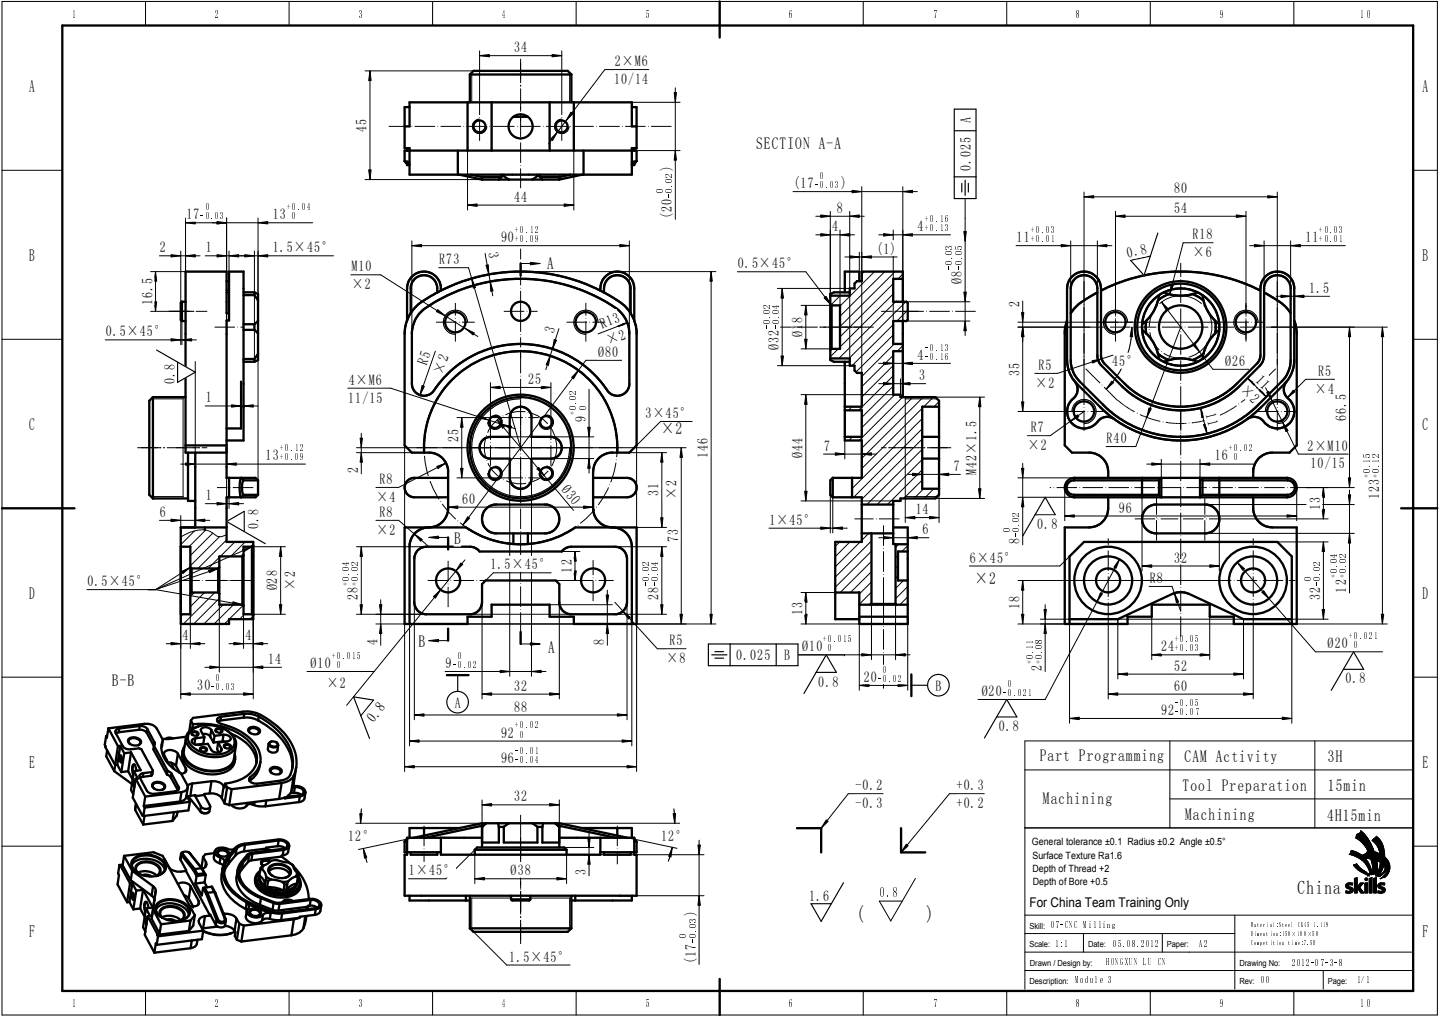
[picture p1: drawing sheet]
<svg xmlns="http://www.w3.org/2000/svg" width="420mm" height="297mm" viewBox="0 0 420 297" stroke-linecap="round" stroke-linejoin="round" font-family="sans-serif">
<defs><g id="words">
<g font-size="5.8">
<text x="250" y="269">(</text>
<text x="270.5" y="269">)</text>
</g>
<text font-size="5.5" x="378.9" y="261.1">China</text>
<g font-size="5">
<text x="8.5" y="26.9">A</text>
<text x="415.3" y="26.9">A</text>
<text x="8.5" y="76.2">B</text>
<text x="415.3" y="76.2">B</text>
<text x="8.5" y="125.6">C</text>
<text x="415.3" y="125.6">C</text>
<text x="8.5" y="174.9">D</text>
<text x="415.3" y="174.9">D</text>
<text x="8.5" y="224.3">E</text>
<text x="415.3" y="224.3">E</text>
<text x="8.5" y="273.6">F</text>
<text x="415.3" y="273.6">F</text>
</g>
<g font-size="4.9">
<text x="220.8" y="43.4">SECTION A-A</text>
<text x="159.8" y="78.6">A</text>
<text x="193" y="126.8">×2</text>
<text x="132.6" y="158.9">B</text>
<text x="284.6" y="170.4">×2</text>
<text x="122.2" y="188.9">B</text>
<text x="160.1" y="190.6">A</text>
<text x="32.7" y="200.3">B-B</text>
<text x="303.6" y="222.2">Part Programming</text>
<text x="345.9" y="222.7">CAM Activity</text>
<text x="387.7" y="222.5">3H</text>
<text x="345.3" y="231">Tool Preparation</text>
<text x="387.7" y="231">15min</text>
<text x="304.5" y="234.8">Machining</text>
<text x="346" y="239.4">Machining</text>
<text x="387.6" y="239.7">4H15min</text>
</g>
<g font-size="4.4">
<text x="150.1" y="15.3">34</text>
<text x="179.5" y="19.3">2×M6</text>
<text x="179.3" y="24.6">10/14</text>
<text x="283.5" y="35.9" transform="rotate(-90 283.5 35.9)">A</text>
<text x="107" y="38.5" transform="rotate(-90 107 38.5)">45</text>
<text x="196.2" y="50" transform="rotate(-90 196.2 50)">)</text>
<text x="283.5" y="49.9" transform="rotate(-90 283.5 49.9)">0.025</text>
<text x="150.1" y="58.9">44</text>
<text x="231.7" y="54.9">(17</text>
<text x="245.6" y="54.9">)</text>
<text x="342.8" y="56.5">80</text>
<text x="54.4" y="64">17</text>
<text x="79.7" y="64">13</text>
<text x="196.2" y="63.9" transform="rotate(-90 196.2 63.9)">(20</text>
<text x="244.4" y="62.1">8</text>
<text x="342.8" y="62.1">54</text>
<text x="146.3" y="70.7">90</text>
<text x="243" y="67.6">4</text>
<text x="267.9" y="67.5">4</text>
<text x="296.8" y="70.7">11</text>
<text x="348.2" y="69.9">R18</text>
<text x="381.2" y="70.7">11</text>
<text x="46.7" y="73.7">2</text>
<text x="60.1" y="73.7">1</text>
<text x="79.7" y="73.7">1.5×45°</text>
<text x="128.3" y="77.2">R73</text>
<text x="142.6" y="74" transform="rotate(80 142.6 74)">3</text>
<text x="255.9" y="74">(1)</text>
<text x="329.3" y="75.3" transform="rotate(-12 329.3 75.3)">0.8</text>
<text x="348.3" y="75.1">×6</text>
<text x="102.6" y="79.2">M10</text>
<text x="215.5" y="78.4">0.5×45°</text>
<text x="280.8" y="82.9" transform="rotate(-90 280.8 82.9)">Ø8</text>
<text x="44.5" y="89.1" transform="rotate(-90 44.5 89.1)">16.5</text>
<text x="102.8" y="84.5">×2</text>
<text x="297.7" y="89.8" transform="rotate(-90 297.7 89.8)">2</text>
<text x="382.2" y="85.5">1.5</text>
<text x="30.9" y="98.3">0.5×45°</text>
<text x="161.7" y="97.5" transform="rotate(-72 161.7 97.5)">3</text>
<text x="175.8" y="96.1" transform="rotate(-21 175.8 96.1)">R13</text>
<text x="177.8" y="100.9" transform="rotate(-21 177.8 100.9)">×2</text>
<text x="234.3" y="98.5" transform="rotate(-90 234.3 98.5)">Ø18</text>
<text x="124.6" y="106.8" transform="rotate(-71 124.6 106.8)">R5</text>
<text x="174.6" y="104.2">Ø80</text>
<text x="227.4" y="102.3" transform="rotate(-90 227.4 102.3)">Ø32</text>
<text x="267.9" y="105.1">4</text>
<text x="324.7" y="106.9">45°</text>
<text x="357.7" y="106.8">Ø26</text>
<text x="51" y="112.3" transform="rotate(-90 51 112.3)">0.8</text>
<text x="101.8" y="112.4">4×M6</text>
<text x="129.3" y="109.4" transform="rotate(-71 129.3 109.4)">×2</text>
<text x="154.3" y="112.1">25</text>
<text x="268.4" y="111">3</text>
<text x="297.7" y="109.8" transform="rotate(-90 297.7 109.8)">35</text>
<text x="302.3" y="113.3">×2</text>
<text x="303.2" y="108">R5</text>
<text x="366.3" y="111.2" transform="rotate(45 366.3 111.2)">11</text>
<text x="384.8" y="109.8">R5</text>
<text x="60.1" y="117.6">1</text>
<text x="101.7" y="117.6">11/15</text>
<text x="362" y="114.2" transform="rotate(45 362 114.2)">×2</text>
<text x="384" y="115">×4</text>
<text x="171" y="123.3" transform="rotate(-90 171 123.3)">9</text>
<text x="188.5" y="122.1">3×45°</text>
<text x="351.9" y="120.9" transform="rotate(76 351.9 120.9)">11</text>
<text x="393.1" y="122.9" transform="rotate(-90 393.1 122.9)">66.5</text>
<text x="133.9" y="129.2" transform="rotate(-90 133.9 129.2)">25</text>
<text x="240.6" y="131.7">7</text>
<text x="300.1" y="131.4">×2</text>
<text x="301" y="126.2">R7</text>
<text x="323.1" y="129.4">R40</text>
<text x="381.8" y="131.6">2×M10</text>
<text x="77.5" y="134.5">13</text>
<text x="206.7" y="133.7" transform="rotate(-90 206.7 133.7)">146</text>
<text x="234.3" y="133.7" transform="rotate(-90 234.3 133.7)">Ø44</text>
<text x="278.5" y="137.5">7</text>
<text x="354.7" y="134.5">16</text>
<text x="382.7" y="136.8">10/15</text>
<text x="104.6" y="138.3" transform="rotate(-90 104.6 138.3)">2</text>
<text x="110.8" y="141.3">R8</text>
<text x="163.8" y="143.2" transform="rotate(50 163.8 143.2)">Ø30</text>
<text x="285.1" y="138.7" transform="rotate(-90 285.1 138.7)">M42×1.5</text>
<text x="60.1" y="146.1">1</text>
<text x="109.9" y="146.6">×4</text>
<text x="134.9" y="147.1">60</text>
<text x="192.3" y="145" transform="rotate(-90 192.3 145)">31</text>
<text x="197.5" y="145.9" transform="rotate(-90 197.5 145.9)">×2</text>
<text x="326.6" y="149.7">96</text>
<text x="385.4" y="148.9" transform="rotate(-90 385.4 148.9)">13</text>
<text x="402.7" y="145.7" transform="rotate(-90 402.7 145.7)">123</text>
<text x="46.7" y="151">6</text>
<text x="75.5" y="154.6" transform="rotate(-90 75.5 154.6)">0.8</text>
<text x="110.8" y="151">R8</text>
<text x="224.7" y="153.2">1×45°</text>
<text x="267.4" y="150.2">14</text>
<text x="302.8" y="154.5">0.8</text>
<text x="109.9" y="156.2">×2</text>
<text x="198" y="158.4" transform="rotate(-90 198 158.4)">73</text>
<text x="269.4" y="156">6</text>
<text x="297.6" y="159" transform="rotate(-90 297.6 159)">8</text>
<text x="143.2" y="166.3">1.5×45°</text>
<text x="167" y="167.2" transform="rotate(-90 167 167.2)">12</text>
<text x="283.2" y="164.3">6×45°</text>
<text x="342.8" y="164.3">32</text>
<text x="25.6" y="171.2">0.5×45°</text>
<text x="81" y="172.5" transform="rotate(-90 81 172.5)">Ø28</text>
<text x="86.2" y="172.3" transform="rotate(-90 86.2 172.3)">×2</text>
<text x="335.7" y="170.3">R8</text>
<text x="393.1" y="173.1" transform="rotate(-90 393.1 173.1)">12</text>
<text x="104.5" y="175.3" transform="rotate(-90 104.5 175.3)">28</text>
<text x="192.3" y="175.3" transform="rotate(-90 192.3 175.3)">28</text>
<text x="234.3" y="179.5" transform="rotate(-90 234.3 179.5)">13</text>
<text x="297.7" y="177.8" transform="rotate(-90 297.7 177.8)">18</text>
<text x="385.4" y="175.3" transform="rotate(-90 385.4 175.3)">32</text>
<text x="53.3" y="187">4</text>
<text x="71.7" y="187">4</text>
<text x="110.2" y="188.3" transform="rotate(-90 110.2 188.3)">4</text>
<text x="176.4" y="188.3" transform="rotate(-90 176.4 188.3)">8</text>
<text x="195.5" y="188.5">R5</text>
<text x="234.3" y="190.2">Ø10</text>
<text x="339" y="190.2">24</text>
<text x="387.6" y="189.3">Ø20</text>
<text x="78.3" y="193.9">14</text>
<text x="90.7" y="195.1">Ø10</text>
<text x="130.1" y="195.1">9</text>
<text x="194.6" y="193.7">×8</text>
<text x="215" y="192.9">0.025</text>
<text x="229" y="192.9">B</text>
<text x="304.2" y="196" transform="rotate(-90 304.2 196)">2</text>
<text x="342.8" y="195.9">52</text>
<text x="57.6" y="201.7">30</text>
<text x="95.4" y="200.9">×2</text>
<text x="150.1" y="201.8">32</text>
<text x="238.9" y="200.5">0.8</text>
<text x="252.2" y="199.1">20</text>
<text x="273.1" y="201.8">B</text>
<text x="286.6" y="203.2">Ø20</text>
<text x="342.8" y="201.7">60</text>
<text x="392.9" y="199.6">0.8</text>
<text x="132.8" y="206.7">A</text>
<text x="150.1" y="207.8">88</text>
<text x="339" y="208.9">92</text>
<text x="109" y="211.2" transform="rotate(-51 109 211.2)">0.8</text>
<text x="146.3" y="215.5">92</text>
<text x="291.6" y="213.6">0.8</text>
<text x="146.3" y="222.9">96</text>
<text x="249.8" y="230.8">-0.2</text>
<text x="279.3" y="230.8">+0.3</text>
<text x="150.1" y="234.1">32</text>
<text x="249.8" y="236">-0.3</text>
<text x="279.3" y="236">+0.2</text>
<text x="101.7" y="245.7">12°</text>
<text x="193" y="245.6">12°</text>
<text x="119.4" y="255.7">1×45°</text>
<text x="149.1" y="255.7">Ø38</text>
<text x="171.1" y="255.7" transform="rotate(-90 171.1 255.7)">3</text>
<text x="236.3" y="263">1.6</text>
<text x="203.1" y="267.7" transform="rotate(-90 203.1 267.7)">)</text>
<text x="148.7" y="280.8">1.5×45°</text>
<text x="203.1" y="281.5" transform="rotate(-90 203.1 281.5)">(17</text>
</g>
<text font-size="4.1" x="256.8" y="262">0.8</text>
<text font-size="3.9" x="300.6" y="265">For China Team Training Only</text>
<g font-size="3.5">
<text x="20.9" y="5.2">1</text>
<text x="62.9" y="5.2">2</text>
<text x="104.8" y="5.2">3</text>
<text x="146.7" y="5.2">4</text>
<text x="188.6" y="5.2">5</text>
<text x="230.5" y="5.2">6</text>
<text x="272.4" y="5.2">7</text>
<text x="314.3" y="5.2">8</text>
<text x="356.2" y="5.2">9</text>
<text x="397.2" y="5.2">1 0</text>
<text x="20.9" y="294.2">1</text>
<text x="62.9" y="294.2">2</text>
<text x="104.8" y="294.2">3</text>
<text x="146.7" y="294.2">4</text>
<text x="188.6" y="294.2">5</text>
<text x="230.5" y="294.2">6</text>
<text x="272.4" y="294.2">7</text>
<text x="314.3" y="294.2">8</text>
<text x="356.2" y="294.2">9</text>
<text x="397.1" y="294.2">1 0</text>
</g>
<g font-size="3.1">
<text x="196.2" y="53.3">0</text>
<text x="196.2" y="51.9">2</text>
<text x="239.3" y="52.2">0</text>
<text x="193.5" y="56.3">00</text>
<text x="196.2" y="57.7">-</text>
<text x="196.2" y="54.8">.</text>
<text x="237.9" y="54.9">-0.03</text>
<text x="58.5" y="64">-0.03</text>
<text x="60" y="61.3">0</text>
<text x="83.8" y="61.3">+0.04</text>
<text x="85.2" y="64">0</text>
<text x="270" y="64.9">+0.16</text>
<text x="150.4" y="68">+0.12</text>
<text x="150.4" y="70.7">+0.09</text>
<text x="270" y="67.5">+0.13</text>
<text x="300.9" y="68">+0.03</text>
<text x="300.9" y="70.7">+0.01</text>
<text x="385.3" y="68">+0.03</text>
<text x="385.3" y="70.7">+0.01</text>
<text x="278.1" y="77.4">00</text>
<text x="278.1" y="75.9">. .</text>
<text x="278.1" y="74.5">00</text>
<text x="278.1" y="73">35</text>
<text x="278.1" y="78.8">--</text>
<text x="224.7" y="94.7">00</text>
<text x="224.7" y="93.2">. .</text>
<text x="224.7" y="91.8">00</text>
<text x="224.7" y="90.3">24</text>
<text x="224.7" y="96.1">--</text>
<text x="270" y="102.4">-0.13</text>
<text x="270" y="105.1">-0.16</text>
<text x="168.3" y="119.8">00</text>
<text x="168.3" y="118.3">.</text>
<text x="168.3" y="116.9">0</text>
<text x="168.3" y="115.4">2</text>
<text x="168.3" y="121.2">+</text>
<text x="81.7" y="131.8">+0.12</text>
<text x="358.8" y="131.8">+0.02</text>
<text x="81.7" y="134.5">+0.09</text>
<text x="360.3" y="134.5">0</text>
<text x="400" y="136.6">. .</text>
<text x="400" y="135.1">11</text>
<text x="400" y="133.7">52</text>
<text x="400" y="139.5">++</text>
<text x="400" y="138">00</text>
<text x="294.9" y="155.4">00</text>
<text x="297.6" y="154">.</text>
<text x="297.6" y="152.5">0</text>
<text x="297.6" y="151.1">2</text>
<text x="297.6" y="156.9">-</text>
<text x="101.8" y="166.8">00</text>
<text x="101.8" y="165.4">42</text>
<text x="189.6" y="166.8">00</text>
<text x="189.6" y="165.4">24</text>
<text x="385.4" y="166.8">0</text>
<text x="385.4" y="165.4">2</text>
<text x="390.3" y="167.5">00</text>
<text x="390.3" y="166">. .</text>
<text x="390.3" y="164.5">00</text>
<text x="390.3" y="163.1">42</text>
<text x="101.8" y="171.2">++</text>
<text x="101.8" y="169.7">00</text>
<text x="101.8" y="168.3">. .</text>
<text x="189.6" y="171.2">--</text>
<text x="189.6" y="169.7">00</text>
<text x="189.6" y="168.3">. .</text>
<text x="382.7" y="169.7">00</text>
<text x="385.4" y="171.2">-</text>
<text x="385.4" y="168.3">.</text>
<text x="390.3" y="168.9">++</text>
<text x="240.4" y="187.5">+0.015</text>
<text x="241.9" y="190.2">0</text>
<text x="301.5" y="191">. .</text>
<text x="301.5" y="189.6">10</text>
<text x="301.5" y="188.1">18</text>
<text x="343.1" y="187.5">+0.05</text>
<text x="343.1" y="190.2">+0.03</text>
<text x="393.8" y="186.6">+0.021</text>
<text x="395.3" y="189.3">0</text>
<text x="96.8" y="192.4">+0.015</text>
<text x="98.3" y="195.1">0</text>
<text x="132.2" y="195.1">-0.02</text>
<text x="133.6" y="192.4">0</text>
<text x="257.8" y="196.4">0</text>
<text x="301.5" y="193.9">++</text>
<text x="301.5" y="192.4">00</text>
<text x="61.7" y="201.7">-0.03</text>
<text x="63.2" y="199">0</text>
<text x="256.3" y="199.1">-0.02</text>
<text x="292.8" y="203.2">-0.021</text>
<text x="294.2" y="200.6">0</text>
<text x="343.1" y="206.1">-0.05</text>
<text x="343.1" y="208.8">-0.07</text>
<text x="150.4" y="212.8">+0.02</text>
<text x="151.8" y="215.4">0</text>
<text x="150.4" y="220.2">-0.01</text>
<text x="150.4" y="222.9">-0.04</text>
<text x="203.1" y="269.5">3</text>
<text x="200.4" y="273.9">00</text>
<text x="203.1" y="275.3">-</text>
<text x="203.1" y="272.4">.</text>
<text x="203.1" y="271">0</text>
</g>
<g font-size="2.9">
<text x="301.3" y="246.9">General tolerance ±0.1 Radius ±0.2 Angle ±0.5°</text>
<text x="301.4" y="250.8">Surface Texture Ra1.6</text>
<text x="301.4" y="254.8">Depth of Thread +2</text>
<text x="301.5" y="258.6">Depth of Bore +0.5</text>
<text x="306.8" y="271.1">07-CNC Milling</text>
<text x="307.9" y="276.6">1:1</text>
<text x="322.9" y="281.9">HONGXUN LU CN</text>
<text x="324.9" y="276.5">05.08.2012</text>
<text x="350.2" y="276.6">A2</text>
<text x="314" y="287.2">Module 3</text>
<text x="368.2" y="287.1">00</text>
<text x="377.2" y="282.2">2012-07-3-8</text>
<text x="396.1" y="287.2">1/1</text>
</g>
<g font-size="2.5">
<text x="300.6" y="271.2">Skill:</text>
<text x="300.6" y="276.6">Scale:</text>
<text x="317.7" y="276.6">Date:</text>
<text x="340.7" y="276.6">Paper:</text>
<text x="300.6" y="287.4">Description:</text>
<text x="300.7" y="282">Drawn / Design by:</text>
<text x="361.9" y="282">Drawing No:</text>
<text x="361.9" y="287.4">Rev:</text>
<text x="387.7" y="287.4">Page:</text>
</g>
<g font-size="1.9">
<text x="365.2" y="270.8">Material:Steel CK45 1.119</text>
<text x="365.2" y="273.5">Dimention:150×100×50</text>
<text x="365.2" y="276.1">Competition time:7.5H</text>
</g>
</g></defs>
<path d="M18.2 7.5h394.4v281.9h-394.4zM210.1 .4v10.6M.6 148.5h21.1M409.1 148.5h10.6M210.1 285.9v10.6" fill="none" stroke="#000" stroke-width=".68"/>
<g fill="none" stroke="#000" stroke-width=".29">
<path d="M.6 .4h419.1v296.1h-419.1zM42.5 .4v7.1M84.4 .4v7.1M126.3 .4v7.1M168.2 .4v7.1M210.1 .4v7.1M252 .4v7.1M294 .4v7.1M335.9 .4v7.1M377.8 .4v7.1M.6 49.7h17.6M412.6 49.7h7.1"/>
<path d="M.6 99.1h17.6M412.6 99.1h7.1M.6 148.5h17.6M412.6 148.5h7.1M.6 197.8h17.6M412.6 197.8h7.1M.6 247.1h17.6M412.6 247.1h7.1M42.5 289.4v7.1M84.4 289.4v7.1M126.3 289.4v7.1M168.2 289.4v7.1"/>
<path d="M210.1 289.4v7.1M252 289.4v7.1M294 289.4v7.1M335.9 289.4v7.1M377.8 289.4v7.1"/>
</g>
<path d="M20.9 2.2h1.2v3.5h-1.2z" fill-rule="evenodd" fill="#fff"/>
<path d="M20.9 2.2h1.2v3.5h-1.2z" fill="none" stroke="#fff" stroke-width=".29"/>
<path d="M62.9 2.2h1.1v3.5h-1.1z" fill-rule="evenodd" fill="#fff"/>
<path d="M62.9 2.2h1.1v3.5h-1.1z" fill="none" stroke="#fff" stroke-width=".29"/>
<path d="M104.8 2.2h1.1v3.5h-1.1z" fill-rule="evenodd" fill="#fff"/>
<path d="M104.8 2.2h1.1v3.5h-1.1z" fill="none" stroke="#fff" stroke-width=".29"/>
<path d="M146.7 2.2h1.1v3.5h-1.1z" fill-rule="evenodd" fill="#fff"/>
<path d="M146.7 2.2h1.1v3.5h-1.1z" fill="none" stroke="#fff" stroke-width=".29"/>
<path d="M188.6 2.2h1.1v3.5h-1.1z" fill-rule="evenodd" fill="#fff"/>
<path d="M188.6 2.2h1.1v3.5h-1.1z" fill="none" stroke="#fff" stroke-width=".29"/>
<path d="M230.5 2.2h1.1v3.5h-1.1z" fill-rule="evenodd" fill="#fff"/>
<path d="M230.5 2.2h1.1v3.5h-1.1z" fill="none" stroke="#fff" stroke-width=".29"/>
<path d="M272.4 2.2h1.1v3.5h-1.1z" fill-rule="evenodd" fill="#fff"/>
<path d="M272.4 2.2h1.1v3.5h-1.1z" fill="none" stroke="#fff" stroke-width=".29"/>
<path d="M314.3 2.2h1.2v3.5h-1.2z" fill-rule="evenodd" fill="#fff"/>
<path d="M314.3 2.2h1.2v3.5h-1.2z" fill="none" stroke="#fff" stroke-width=".29"/>
<path d="M356.2 2.2h1.2v3.5h-1.2z" fill-rule="evenodd" fill="#fff"/>
<path d="M356.2 2.2h1.2v3.5h-1.2z" fill="none" stroke="#fff" stroke-width=".29"/>
<path d="M397.2 2.2h3v3.5h-3z" fill-rule="evenodd" fill="#fff"/>
<path d="M397.2 2.2h3v3.5h-3z" fill="none" stroke="#fff" stroke-width=".29"/>
<path d="M415.3 22.6h1.7v5h-1.7z" fill-rule="evenodd" fill="#fff"/>
<path d="M415.3 22.6h1.7v5h-1.7z" fill="none" stroke="#fff" stroke-width=".29"/>
<path d="M415.3 72h1.7v4.9h-1.7z" fill-rule="evenodd" fill="#fff"/>
<path d="M415.3 72h1.7v4.9h-1.7z" fill="none" stroke="#fff" stroke-width=".29"/>
<path d="M415.3 121.3h1.7v4.9h-1.7z" fill-rule="evenodd" fill="#fff"/>
<path d="M415.3 121.3h1.7v4.9h-1.7z" fill="none" stroke="#fff" stroke-width=".29"/>
<path d="M415.3 170.6h1.7v5h-1.7z" fill-rule="evenodd" fill="#fff"/>
<path d="M415.3 170.6h1.7v5h-1.7z" fill="none" stroke="#fff" stroke-width=".29"/>
<path d="M415.3 220h1.7v4.9h-1.7z" fill-rule="evenodd" fill="#fff"/>
<path d="M415.3 220h1.7v4.9h-1.7z" fill="none" stroke="#fff" stroke-width=".29"/>
<path d="M415.3 269.3h1.7v5h-1.7z" fill-rule="evenodd" fill="#fff"/>
<path d="M415.3 269.3h1.7v5h-1.7z" fill="none" stroke="#fff" stroke-width=".29"/>
<path d="M8.5 269.3h1.7v5h-1.7z" fill-rule="evenodd" fill="#fff"/>
<path d="M8.5 269.3h1.7v5h-1.7z" fill="none" stroke="#fff" stroke-width=".29"/>
<path d="M8.5 220h1.7v4.9h-1.7z" fill-rule="evenodd" fill="#fff"/>
<path d="M8.5 220h1.7v4.9h-1.7z" fill="none" stroke="#fff" stroke-width=".29"/>
<path d="M8.5 170.6h1.7v5h-1.7z" fill-rule="evenodd" fill="#fff"/>
<path d="M8.5 170.6h1.7v5h-1.7z" fill="none" stroke="#fff" stroke-width=".29"/>
<path d="M8.5 121.3h1.7v4.9h-1.7z" fill-rule="evenodd" fill="#fff"/>
<path d="M8.5 121.3h1.7v4.9h-1.7z" fill="none" stroke="#fff" stroke-width=".29"/>
<path d="M8.5 72h1.7v4.9h-1.7z" fill-rule="evenodd" fill="#fff"/>
<path d="M8.5 72h1.7v4.9h-1.7z" fill="none" stroke="#fff" stroke-width=".29"/>
<path d="M8.5 22.6h1.7v5h-1.7z" fill-rule="evenodd" fill="#fff"/>
<path d="M8.5 22.6h1.7v5h-1.7z" fill="none" stroke="#fff" stroke-width=".29"/>
<path d="M20.9 291.2h1.2v3.5h-1.2z" fill-rule="evenodd" fill="#fff"/>
<path d="M20.9 291.2h1.2v3.5h-1.2z" fill="none" stroke="#fff" stroke-width=".29"/>
<path d="M62.9 291.2h1.1v3.5h-1.1z" fill-rule="evenodd" fill="#fff"/>
<path d="M62.9 291.2h1.1v3.5h-1.1z" fill="none" stroke="#fff" stroke-width=".29"/>
<path d="M104.8 291.2h1.1v3.5h-1.1z" fill-rule="evenodd" fill="#fff"/>
<path d="M104.8 291.2h1.1v3.5h-1.1z" fill="none" stroke="#fff" stroke-width=".29"/>
<path d="M146.7 291.2h1.1v3.5h-1.1z" fill-rule="evenodd" fill="#fff"/>
<path d="M146.7 291.2h1.1v3.5h-1.1z" fill="none" stroke="#fff" stroke-width=".29"/>
<path d="M188.6 291.2h1.1v3.5h-1.1z" fill-rule="evenodd" fill="#fff"/>
<path d="M188.6 291.2h1.1v3.5h-1.1z" fill="none" stroke="#fff" stroke-width=".29"/>
<path d="M230.5 291.2h1.1v3.5h-1.1z" fill-rule="evenodd" fill="#fff"/>
<path d="M230.5 291.2h1.1v3.5h-1.1z" fill="none" stroke="#fff" stroke-width=".29"/>
<path d="M272.4 291.2h1.1v3.5h-1.1z" fill-rule="evenodd" fill="#fff"/>
<path d="M272.4 291.2h1.1v3.5h-1.1z" fill="none" stroke="#fff" stroke-width=".29"/>
<path d="M314.3 291.2h1.2v3.5h-1.2z" fill-rule="evenodd" fill="#fff"/>
<path d="M314.3 291.2h1.2v3.5h-1.2z" fill="none" stroke="#fff" stroke-width=".29"/>
<path d="M356.2 291.2h1.2v3.5h-1.2z" fill-rule="evenodd" fill="#fff"/>
<path d="M356.2 291.2h1.2v3.5h-1.2z" fill="none" stroke="#fff" stroke-width=".29"/>
<path d="M397.1 291.2h3.2v3.5h-3.2z" fill-rule="evenodd" fill="#fff"/>
<path d="M397.1 291.2h3.2v3.5h-3.2z" fill="none" stroke="#fff" stroke-width=".29"/>
<path d="M232.7 241.9h7.1v7.1M263.1 241.9v7.1h7.1" fill="none" stroke="#000" stroke-width=".68"/>
<path d="M241.2 239.5l.6 .4-2 2zM257.8 231.8h-10.1l-7.9 10.1" fill="none" stroke="#000" stroke-width=".29"/>
<path d="M241.2 239.5l.6 .4-2 2z" fill="#000"/>
<path d="M249.8 227h7.9v4.4h-7.9z" fill-rule="evenodd" fill="#fff"/>
<path d="M249.8 227h7.9v4.4h-7.9z" fill="none" stroke="#fff" stroke-width=".29"/>
<path d="M249.8 232.2h7.9v4.4h-7.9z" fill-rule="evenodd" fill="#fff"/>
<path d="M249.8 232.2h7.9v4.4h-7.9z" fill="none" stroke="#fff" stroke-width=".29"/>
<path d="M287.4 231.8h-10.2l-14.1 17.2M264.6 246.5l.6 .5-2.1 2z" fill="none" stroke="#000" stroke-width=".29"/>
<path d="M264.6 246.5l.6 .5-2.1 2z" fill="#000"/>
<path d="M279.3 227h7.9v4.4h-7.9z" fill-rule="evenodd" fill="#fff"/>
<path d="M279.3 227h7.9v4.4h-7.9z" fill="none" stroke="#fff" stroke-width=".29"/>
<path d="M279.3 232.2h7.9v4.4h-7.9z" fill-rule="evenodd" fill="#fff"/>
<path d="M279.3 232.2h7.9v4.4h-7.9z" fill="none" stroke="#fff" stroke-width=".29"/>
<path d="M236.9 264.2h5.7l-2.8 4.9z" fill="#fff"/>
<path d="M236.9 264.2h5.7l-2.8 4.9z" fill="none" stroke="#fff" stroke-width=".29"/>
<path d="M246.3 257.8l-6.5 11.3-3-5.2h5.9" fill="none" stroke="#000" stroke-width=".34"/>
<path d="M236.3 259.2h5.8v4.4h-5.8z" fill-rule="evenodd" fill="#fff"/>
<path d="M236.3 259.2h5.8v4.4h-5.8z" fill="none" stroke="#fff" stroke-width=".29"/>
<path d="M250 256.6h22.7v13.2h-22.7z" fill-rule="evenodd" fill="#fff"/>
<path d="M250 256.6h22.7v13.2h-22.7z" fill="none" stroke="#fff" stroke-width=".29"/>
<path d="M267.3 256.6l-7.2 12.4-3.4-5.8h6.8M412.2 241.8h-113v47.1M299.2 272.7h61.3M299.2 278.1h113M299.2 267.3h113M316.3 272.7v5.4M339.4 272.7v5.4M360.5 267.3v21.6M299.2 283.5h113M386.4 283.5v5.4" fill="none" stroke="#000" stroke-width=".29"/>
<path d="M307.9 274.1h3.9v2.9h-3.9z" fill-rule="evenodd" fill="#fff"/>
<path d="M307.9 274.1h3.9v2.9h-3.9z" fill="none" stroke="#fff" stroke-width=".29"/>
<path d="M306.8 268.6h18.9v2.9h-18.9z" fill-rule="evenodd" fill="#fff"/>
<path d="M306.8 268.6h18.9v2.9h-18.9z" fill="none" stroke="#fff" stroke-width=".29"/>
<path d="M350.2 274.1h2.5v2.9h-2.5z" fill-rule="evenodd" fill="#fff"/>
<path d="M350.2 274.1h2.5v2.9h-2.5z" fill="none" stroke="#fff" stroke-width=".29"/>
<path d="M322.9 279.4h17.6v2.9h-17.6z" fill-rule="evenodd" fill="#fff"/>
<path d="M322.9 279.4h17.6v2.9h-17.6z" fill="none" stroke="#fff" stroke-width=".29"/>
<path d="M396.1 284.7h3.9v3h-3.9z" fill-rule="evenodd" fill="#fff"/>
<path d="M396.1 284.7h3.9v3h-3.9z" fill="none" stroke="#fff" stroke-width=".29"/>
<path d="M368.2 284.6h2.5v2.9h-2.5z" fill-rule="evenodd" fill="#fff"/>
<path d="M368.2 284.6h2.5v2.9h-2.5z" fill="none" stroke="#fff" stroke-width=".29"/>
<path d="M341.6 216.4v25.4M383.9 216.4v25.4M412.4 216.4h-113.2v25.4h113.2M299.2 224.9h113.2M341.6 233.3h70.8" fill="none" stroke="#000" stroke-width=".29"/>
<path d="M304.5 230.6h20.2v4.9h-20.2z" fill-rule="evenodd" fill="#fff"/>
<path d="M304.5 230.6h20.2v4.9h-20.2z" fill="none" stroke="#fff" stroke-width=".29"/>
<path d="M345.9 218.5h29.3v4.8h-29.3z" fill-rule="evenodd" fill="#fff"/>
<path d="M345.9 218.5h29.3v4.8h-29.3z" fill="none" stroke="#fff" stroke-width=".29"/>
<path d="M345.3 226.8h36.2v4.8h-36.2z" fill-rule="evenodd" fill="#fff"/>
<path d="M345.3 226.8h36.2v4.8h-36.2z" fill="none" stroke="#fff" stroke-width=".29"/>
<path d="M346 235.2h20.2v4.8h-20.2z" fill-rule="evenodd" fill="#fff"/>
<path d="M346 235.2h20.2v4.8h-20.2z" fill="none" stroke="#fff" stroke-width=".29"/>
<g fill="#000">
<path d="M399.8 256.6l.8-.3v4.5h-.8zM401.1 256.6l.8-.3v4.5h-.8z"/>
<path d="M394.5 248.6l.4-.1 1.5 .5 1.3 .9-.8 .2 1.4 .3-1.7-.1a3.1 3.1 0 0 1 3.4 2.6l.7 2.5-.9-2.5-.6-.7 .8 1.7 .3 1.6-.8-1.9a7.8 7.8 0 0 0-5.6-4.1l.3-.1z" fill-rule="evenodd"/>
<path d="M396.2 243.8l.8-.5 .3-.5 .9 .9 1.8 2.5 1 2.4-1.6-.4v.4l-1-1.7a6.1 6.1 0 0 0-2.5-2.1z" fill-rule="evenodd"/>
<path d="M397.3 242.7l2.3 2.5 1.6 3.5-1.7-3.5z" fill-rule="evenodd"/>
<path d="M398.5 257.9h.8v2.9h-.8zM398.5 256.8a.41 .41 0 0 0 .8 0 .41 .41 0 0 0-.8 0z" fill-rule="evenodd"/>
<path d="M395.2 252.6a1.03 1.03 0 0 1 1.6 .6l2.1 1.5-.7-.3 .4 .2 1.4 .8-2.1-.9 1.9 1.2-.4-.2v.2l-2.3-1.2z" fill-rule="evenodd"/>
<path d="M400.3 250.9l.5 2 .1 2.5 .1-1.4 .2 1.4 .1-.6v-2.7a.87 .87 0 0 0-.1-.9 .87 .87 0 0 0-.9-.3zM401.3 251.2l.3 2.5v1.8l.3-3.2a.83 .83 0 0 0-.6-1.1zM401.9 251.3l.2 2.3-.3 2.3 .3-2.1z" fill-rule="evenodd"/>
<path d="M401 245.1l.7-.5 .2-.3a6.5 6.5 0 0 1 2.4 5v1l-.5-.3a1.97 1.97 0 0 1-1.2-1.9 5.2 5.2 0 0 0-2-2.6z" fill-rule="evenodd"/>
<path d="M396.6 250.2l4.9 .9 2.2 1.1-2.5-1.2-4.3-.9a2.91 2.91 0 0 0 2.5-1.9l2 .6 1.5 .6a4.5 4.5 0 0 1 2.9 3.5v.9a3.4 3.4 0 0 1-1.7 2.5 3.7 3.7 0 0 0 1.5-3.9 3.8 3.8 0 0 1-2.6 4.3 3.9 3.9 0 0 0 2.1-4.1l-.2-.3a3.3 3.3 0 0 1-2.3 3.7l.6-.4h-.2a1.99 1.99 0 0 0 .7-3.4l-2.2-1z" fill-rule="evenodd"/>
<path d="M403 251.8l-.3 1.9-.6 1.5 .4-.4-.4 .8 .4-.6a4.8 4.8 0 0 0 1-2.9zM403.7 252.3l-.1 .4a6.3 6.3 0 0 1-1.3 3.2l.5-.6a5.1 5.1 0 0 0 1.1-2.9z" fill-rule="evenodd"/>
<path d="M393.1 258.1a1.71 1.71 0 0 1 1.8-.2v.6l-.9-.1a.42 .42 0 0 0-.2 .6 .42 .42 0 0 0 .6 .1 .92 .92 0 0 1 .7 1.1 .92 .92 0 0 1-1.2 .7l-.9-.1 .1-.6a.64 .64 0 0 0 .7 .2 .64 .64 0 0 0 .4-.6l-.3-.2a.9 .9 0 0 1-.9-.4 .9 .9 0 0 1 .1-1.1z" fill-rule="evenodd"/>
<path d="M395.5 256.6l.8-.3v2.7l.9-1.1h.9l-1.1 1.3 1.3 1.6h-1l-1-1.5v1.5h-.8z" fill-rule="evenodd"/>
<path d="M402.5 258.1a1.59 1.59 0 0 1 1.7-.2l.1 .6-1-.1a.37 .37 0 0 0-.2 .5 .37 .37 0 0 0 .5 .2 .92 .92 0 0 1 .8 1 .92 .92 0 0 1-1.1 .8l-1-.1 .1-.7 .1 .1a.68 .68 0 0 0 1.1-.4l-.3-.2a.88 .88 0 0 1-.9-.4 .88 .88 0 0 1 .1-1.1z" fill-rule="evenodd"/>
</g>
<g fill="none" stroke="#000" stroke-width=".29">
<path d="M393.1 258.1a1.71 1.71 0 0 1 1.8-.2v.6l-.9-.1a.42 .42 0 0 0-.2 .6 .42 .42 0 0 0 .6 .1 .92 .92 0 0 1 .7 1.1 .92 .92 0 0 1-1.2 .7l-.9-.1 .1-.6a.64 .64 0 0 0 .7 .2 .64 .64 0 0 0 .4-.6l-.3-.2a.9 .9 0 0 1-.9-.4 .9 .9 0 0 1 .1-1.1zM394.5 248.6l.4-.1 1.5 .5 1.3 .9-.8 .2 1.4 .3-1.7-.1a3.1 3.1 0 0 1 3.4 2.6l.7 2.5-.9-2.5-.6-.7 .8 1.7 .3 1.6-.8-1.9a7.8 7.8 0 0 0-5.6-4.1l.3-.1zM395.2 252.6a1.03 1.03 0 0 1 1.6 .6l2.1 1.5-.7-.3 .4 .2 1.4 .8-2.1-.9 1.9 1.2-.4-.2v.2l-2.3-1.2zM395.5 256.6l.8-.3v2.7l.9-1.1h.9l-1.1 1.3 1.3 1.6h-1l-1-1.5v1.5h-.8zM395.5 252.6h.1M395.8 252.4h.1M396.2 243.8l.8-.5 .3-.5 .9 .9 1.8 2.5 1 2.4-1.6-.4v.4l-1-1.7a6.1 6.1 0 0 0-2.5-2.1zM396.6 250.2l4.9 .9 2.2 1.1-2.5-1.2-4.3-.9a2.91 2.91 0 0 0 2.5-1.9l2 .6 1.5 .6a4.5 4.5 0 0 1 2.9 3.5v.9a3.4 3.4 0 0 1-1.7 2.5 3.7 3.7 0 0 0 1.5-3.9 3.8 3.8 0 0 1-2.6 4.3 3.9 3.9 0 0 0 2.1-4.1l-.2-.3a3.3 3.3 0 0 1-2.3 3.7l.6-.4h-.2a1.99 1.99 0 0 0 .7-3.4l-2.2-1zM397.3 242.7l2.3 2.5 1.6 3.5-1.7-3.5zM397.6 243l-.3-.3 .6 .5M397.7 249.9l-1.5-.9-1.5-.6-.5 1-.3 .1a7.3 7.3 0 0 1 6.1 5.6v-.3l.3 .7-.3-1.5-.8-1.8 .7 .9 .8 2.3-.6-2.2-.7-1.4-1-1.2M397.9 243.2l1.3 1.5"/>
<path d="M397.9 243.2l.8 .9M398.1 250.3l-1.2-.2 .4-.2a2.3 2.3 0 0 0 2.1-1.7 8.4 8.4 0 0 1 6.1 3.5 3.5 3.5 0 0 1-1.4 4.6l.6-.5 .7-1 .3-1.6M398.1 250.3l.8 .1a10.8 10.8 0 0 1 4.8 1.8l-.3-.2M398.1 250.3l.2 .1M398.2 254.3l.4 .3M398.2 254.4l.7 .3M398.5 257.9h.8v2.9h-.8zM398.7 244.1l.5 .6M399.2 244.7l1 1.8M399.2 244.7l1.1 1.8M399.4 255.6h.1M399.4 255.5h.1"/>
<path d="M399.4 255.5l.4 .2M399.4 255.5v.1M399.6 255.2a10.2 10.2 0 0 1-3.5-2.9l-.9 .3 .7 .9 1.6 1.2 1.9 .9M399.6 255.2l.4 .2M399.6 255.3l-1.7-.8 1.9 1.2M399.8 256.6l.8-.3v4.5h-.8zM399.8 255.7h.1M400.2 246.5l.6 1M400.3 250.9a.87 .87 0 0 1 .9 .3 .87 .87 0 0 1 .1 .9v2.7l-.1 .6-.2-1.4-.1 1.4-.1-2.5zM400.3 250.9l.5 2 .1 2M400.4 246.8l.3 .7M400.7 247.5l.4 1.2"/>
<path d="M400.8 247.9l-.7-1.6-1.4-2-1.4-1.5-.1 .4a1.67 1.67 0 0 0-1.3 1.6 7.5 7.5 0 0 1 3.5 3.8M400.8 247.5l.4 1.2M401 245.1l.7-.5 .2-.3a6.5 6.5 0 0 1 2.4 5v1l-.5-.3a1.97 1.97 0 0 1-1.2-1.9 5.2 5.2 0 0 0-2-2.6zM401 254.3v-.3l-.1 1.4M401.1 256.6l.8-.3v4.5h-.8zM401.1 251.1l.2 1.5-.1 2.8-.1-1.2-.1 .4 .1-.2M401.3 251.2a.83 .83 0 0 1 .6 1.1l-.3 3.2v-1.8zM401.3 251.2l.3 2.3v2a9.8 9.8 0 0 0 .2-4.2M401.9 255.5l-.1 .4M401.9 251.3l.2 2.5-.3 2.1 .3-2.3zM401.9 251.3l.2 2.1-.2 2.1M401.9 255.1v.4"/>
<path d="M401.9 251.4l.2 1.2-.2 2.5M402.5 251.5l-2.3-.6-3.6-.7 3.6 .6 2.9 1-.3 1.6-.7 1.8 .4-.4-.4 .8a6.5 6.5 0 0 0 1.5-3.4M402.5 258.1a1.59 1.59 0 0 1 1.7-.2l.1 .6-1-.1a.37 .37 0 0 0-.2 .5 .37 .37 0 0 0 .5 .2 .92 .92 0 0 1 .8 1 .92 .92 0 0 1-1.1 .8l-1-.1 .1-.7 .1 .1a.68 .68 0 0 0 1.1-.4l-.3-.2a.88 .88 0 0 1-.9-.4 .88 .88 0 0 1 .1-1.1zM402.8 251.7a1.92 1.92 0 0 1 1.6 1.6 1.92 1.92 0 0 1-1.1 2.1l-.4 .4M402.9 255.8l-.3 .2M403 249.5l-.3-1.2a5.4 5.4 0 0 0-2.1-2.8l1.1-.9 .2-.3a7.3 7.3 0 0 1 2.4 6M403 251.8l.2 .1a.93 .93 0 0 1 .1 1.5l-1.2 2.2 .4-.8-.4 .4 .6-1.5zM403.7 252.3a.98 .98 0 0 1 0 1.4l-1.4 2.2 .2-.1a7.3 7.3 0 0 0 1.2-3.5zM403.7 252.3a6.3 6.3 0 0 1-1.4 3.6l1.3-1.9 .4-1.5M405.6 253.7a3.7 3.7 0 0 1-2.6 3 4 4 0 0 0 2.1-4.1l-.2-.3a3.1 3.1 0 0 1-1.9 3.6M405.7 252.9v.3M405.7 252.8l-.1-.4 .1 .8"/>
<path d="M405.7 253.2v.4"/>
<circle cx="398.9" cy="256.8" r=".38"/>
<circle cx="398.9" cy="256.8" r=".41"/>
</g>
<path d="M387.7 226.8h11.1v4.8h-11.1z" fill-rule="evenodd" fill="#fff"/>
<path d="M387.7 226.8h11.1v4.8h-11.1z" fill="none" stroke="#fff" stroke-width=".29"/>
<path d="M324.9 274h13.5v2.9h-13.5z" fill-rule="evenodd" fill="#fff"/>
<path d="M324.9 274h13.5v2.9h-13.5z" fill="none" stroke="#fff" stroke-width=".29"/>
<path d="M314 284.7h10.8v3h-10.8z" fill-rule="evenodd" fill="#fff"/>
<path d="M314 284.7h10.8v3h-10.8z" fill="none" stroke="#fff" stroke-width=".29"/>
<path d="M387.7 218.3h4.3v4.8h-4.3z" fill-rule="evenodd" fill="#fff"/>
<path d="M387.7 218.3h4.3v4.8h-4.3z" fill="none" stroke="#fff" stroke-width=".29"/>
<path d="M387.6 235.5h15.6v4.9h-15.6z" fill-rule="evenodd" fill="#fff"/>
<path d="M387.6 235.5h15.6v4.9h-15.6z" fill="none" stroke="#fff" stroke-width=".29"/>
<path d="M303.6 218.1h36.2v4.8h-36.2z" fill-rule="evenodd" fill="#fff"/>
<path d="M303.6 218.1h36.2v4.8h-36.2z" fill="none" stroke="#fff" stroke-width=".29"/>
<path d="M365.2 269.1h22.7v1.9h-22.7z" fill-rule="evenodd" fill="#fff"/>
<path d="M365.2 269.1h22.7v1.9h-22.7z" fill="none" stroke="#fff" stroke-width=".29"/>
<path d="M365.2 271.8h19.7v1.9h-19.7z" fill-rule="evenodd" fill="#fff"/>
<path d="M365.2 271.8h19.7v1.9h-19.7z" fill="none" stroke="#fff" stroke-width=".29"/>
<path d="M365.2 274.4h19v2h-19z" fill-rule="evenodd" fill="#fff"/>
<path d="M365.2 274.4h19v2h-19z" fill="none" stroke="#fff" stroke-width=".29"/>
<path d="M377.2 279.7h14.9v2.9h-14.9z" fill-rule="evenodd" fill="#fff"/>
<path d="M377.2 279.7h14.9v2.9h-14.9z" fill="none" stroke="#fff" stroke-width=".29"/>
<g fill="none" stroke="#000" stroke-width=".68">
<path d="M66.2 82.1h.7M66.2 97.5v-3.9h.7v-14.3h4.2v49.4h-4.9M66.9 84.9h-.7v-5.6h-12v18.2M66.9 85.4h-.7v6.1h.7M71.1 85.4h3.2M71.1 86.2h3.2M71.1 94.7h3.2M71.1 96.4h3.2M74.3 96.4l1 1M74.3 86.2l1 1.6M74.3 85.4l1 .5v19.3l-1 .5M74.3 85.4v.8"/>
<path d="M74.3 94.7v1.7M75.3 93.7l-1 1M242.4 86.4h5.7v-2.2h1.4v-1.4l.7-.7h1.4v-2.8h12v8.6M242.4 88.8l.4 .4M242.8 89.2h2.5v12.7h-2.5M242.8 89.2v12.7M248.1 85.4h-4.6l-1.1 .5v19.3l1.1 .5h4.6M250.9 82.1v-2.8h-4.2v6.1M260.8 81.4h2.8M263.6 93.6v22.4M44.7 116h9.5M44.7 116v29.6"/>
<path d="M44.7 116l-1.1 1.1v27.4l1.1 1.1M70.4 111.5v13.6h-4.2M71.1 105.7h3.2M71.1 104.9h3.2M74.3 104.9v.8M75.3 103.3l-1 1.6M242.4 104.7h5.7v2.1h1.4v1.4l.7 .7h1.4v9.9h-4.9M242.8 101.9l-.4 .3M246.7 119.8h4.9v7.8h-4.9M246.7 105.7v23h4.9v10.9h-8.4M260.8 100.5h2.8M263.6 102.6h-2.8v12.7h2.1v.7h10.2l1.1 1.1v27.4l-1.1 1.1h-10.2v.7h-2.1v12.6l.7 .1"/>
<path d="M274.2 118.8h-4.9v23.9h4.9M57 136.4v17.7M66.2 130.8v8.8h8.4l.7 .7M66.9 139.6v5.6M243.2 139.6l-.8 .7v4.2l.8 .7M243.2 139.6v5.6M248.8 139.6v5.6M269.3 127.6h4.9M269.3 133.9h4.9M44.7 145.6h10.2M52.8 159.7h2.8v19.7h-2.8M54.9 146.3h2.1"/>
<path d="M59.8 154.1v.7M71.1 140.3a5 5 0 0 0 0 4.2M71.1 140.3l-.8-.6-.3 2.2v1.8l.3 1.5 .8-.7M71.1 140.3h4.2M71.1 144.5h4.2M73.6 159.7h-2.5v19.7h2.5M73.6 159.7v19.7M73.9 159.3l-.3 .4M75.3 144.5l-.7 .7h-8.4v13.1h7.7v22.5h-7v1.4h-14.1v-28.1h13.4M75.3 140.3v4.2M243.2 145.2h8.4v13.1h-7.7v22.5h7M251.6 155.8h9.2"/>
<path d="M251.6 147.4h9.2M254.5 155.8v20.6M260.8 154.1h4.2v28.1h-14.1v-9.3M261.5 159v17.4M261.5 159h3.5M55.6 165.7l.4 .3M56 173.1l-.4 .3M56 173.1h7.7M56 166h7.7M56 166v7.1M63.7 173.1l.3 .3M63.7 166v7.1"/>
<path d="M64 165.7l-.3 .3M70.8 162.5h-6.8v14.1h6.8M70.8 176.6l.3 .4M70.8 162.5v14.1M71.1 162.1l-.3 .4M73.6 179.4l.3 .4M250.9 176.6h14.1M254.5 176.4l-.3 .2M254.5 176.4h7M261.5 176.4l.2 .2M265 161.1h-2.8v8.4h2.8M31 215.1l-.4 2.4 .2 .7 2.8 5.2"/>
<path d="M31.3 219.2l-.3 1.7 2.3 4.3M31.3 215l-.3 .1M31.7 212.7l10.5-1.3a3.5 3.5 0 0 1 3.6 1.4l1.8 3.4M31.7 212.7l2.7 5.2M31.7 212.7l-.5 2.8-.2-.4M34.4 217.9l-.8 5.5M34.7 213.9l-.8 .3M34.8 212.8a.99 .99 0 0 0-1 1.3l2.1 3.9a2.29 2.29 0 0 0 2.2 .9l2.5-.3 .7 .2 3.4 6.3M34.8 212.8l-.1 1.1M35.1 217.8l1.2 2.2M35.1 217.8l-.7 .1M35.1 217.8l-.9 5.6"/>
<path d="M37.5 215.9a2.4 2.4 0 0 1 3.7 .8 2.06 2.06 0 0 1-3.3 .6 1.06 1.06 0 0 1-.4-1.4zM38 217.3l-.5-.6a1.41 1.41 0 0 1 2.1-1.1 1.46 1.46 0 0 1 1.4 1.4l-.7 .7M38.3 219.8l2.8 5.2-2 .2M38.3 219.8l-2 .2M38.3 219.8l-.9 5.5M40.6 213.1a2.36 2.36 0 0 1 2.2 .9M40.6 213.1l-5.9 .8M40.8 212a2.36 2.36 0 0 1 2.2 .9M40.8 212l-6 .8M40.8 212l-.2 1.1M42.8 214l2.1 3.8M43 212.9l2.1 3.9"/>
<path d="M43 212.9l-.2 1.1M44.9 217.8l4 7.3M44.9 217.8l-.1 1.1 4 7.3M45.1 216.8l.1 .5-.3 .5M45.1 216.8l-.1 .9M47.6 216.2a6.9 6.9 0 0 0 2.6 8l2.7 1.7 1.8 3.4 .1 .7M47.6 216.2l-.5 2.2M50.5 215.7a1.84 1.84 0 0 0-2.2 .2M53.3 219.3a4.4 4.4 0 0 0 2.5 5.2 10.8 10.8 0 0 0 11.4 .2 3.8 3.8 0 0 0 1.5-3M53.3 219.3v1a7.3 7.3 0 0 0 6 4.7 8.9 8.9 0 0 0 8.7-1.8l.7-1.5M53.9 218l-.6 1.3M54.3 215.2l-5.2 .7-1.7-.2"/>
<path d="M54.3 215.4a4.7 4.7 0 0 0 3.4 4.6 10.4 10.4 0 0 0 10-.3l1-1.3 .2-.8M54.3 215.4l-.7 4.4a5.7 5.7 0 0 0 4.6 4.7 9.3 9.3 0 0 0 9.5-1.4l.6-1.5 .6-4M55.7 210.4l.7-.7 14.6-1.8a10.2 10.2 0 0 1 7.7 2.5 16.1 16.1 0 0 1 7.9 11.7l-.1 2.1M55.7 210.4l.6 1.1M55.7 210.4l-.4 3.2M56.1 214.5a.86 .86 0 0 1 .8-.7 .86 .86 0 0 1 .9 .7l-.4 .3M56.2 212.6l.1 .3M56.2 214.6a.91 .91 0 0 0 1.1 .4 .91 .91 0 0 0 .6-1l-1-.4a.69 .69 0 0 0-.9 .8l.2 .3M56.3 211.5a20.3 20.3 0 0 1 16.8 5.5 6.1 6.1 0 0 1-1 9.7 13.9 13.9 0 0 1-6.4 2.2M56.3 211.5l-.1 1.1M56.8 212.6h-.6M57 215.6a.85 .85 0 0 0-1 .7 .85 .85 0 0 0 .6 1l1.5 .3 2.6-.3 1 1.7a1.9 1.9 0 0 0 3 .1l-.1-.5"/>
<path d="M57 215.6l-.2 1.8M57.9 212.2a3.6 3.6 0 0 0-3 4 7.9 7.9 0 0 0 7.6 4.2 5.9 5.9 0 0 0 5.8-2.6 3.6 3.6 0 0 0-1.8-4.3M57.9 212.2a10.6 10.6 0 0 1 8.6 1.3M57.9 212.2a4.3 4.3 0 0 0-3.6 3.2M58.5 218.5a1.2 1.2 0 0 1 1.9 .6 1.25 1.25 0 0 1-2-.4zM58.7 219.3l-.1-.2a.79 .79 0 0 1 .9-.7 .79 .79 0 0 1 .6 .9l-.2 .2M59.2 214.4a2.1 2.1 0 0 1 2.2 .7M59.7 215.3l-2.7 .3M59.7 215.3l-.4 2-2.2 .2M61.4 215.1l.9 1.8M61.7 213.2a1.91 1.91 0 0 0-3.1-.1l1.1 2.2M61.7 213.2l.9 1.7"/>
<path d="M61.7 213.2l-.3 1.9M62.6 214.9l-.3 2M63.1 213.6a.86 .86 0 0 1 .8-.7 .86 .86 0 0 1 .9 .7l-.3 .4M63.2 213.7l1 .3a.67 .67 0 0 0 .8-.6 1.19 1.19 0 0 0-2.1-.2l.3 .6M63.7 216.9l.9 1.7M63.7 216.9l-.3 1.9 .5 1M64.3 210.4l-.8 .4M64.5 209.3a.97 .97 0 0 0-1.1 .8 .97 .97 0 0 0 .7 1.1 18.6 18.6 0 0 1 10.6 6.4 7.1 7.1 0 0 1 1.3 4.9M64.5 209.3l-.2 1.1M64.6 218.6l-.1 .9M65 216.5l.9 .1M65 216.5l-2.7 .4"/>
<path d="M65.3 214.6a1.62 1.62 0 0 1 2.1 1.2l-.4 .5-.7 .3-2.6 .3M65.3 214.6l-2.7 .3M65.3 214.6l-.3 1.9M65.4 217.6a1.2 1.2 0 0 1 2 .6 1.13 1.13 0 0 1-1.2 .4 1.13 1.13 0 0 1-.8-1zM65.7 218.4l-.1-.2a.82 .82 0 0 1 .9-.7 .82 .82 0 0 1 .7 .9l-.3 .2M66.5 213.5a4.3 4.3 0 0 1 2.4 4.1M67.3 214.2a11.6 11.6 0 0 1 7.5 7.5l.1 1.2M71.2 209.6a7.2 7.2 0 0 1 4.2 .8M71.2 209.6l-6.9 .8M71.3 208.5a7.2 7.2 0 0 1 4.3 .8M71.3 208.5l-6.8 .8M71.3 208.5l-.1 1.1"/>
<path d="M72.6 212.8a2.14 2.14 0 0 1 3.3 .7 1.95 1.95 0 0 1-3.4-.1zM73.1 214.1l-.4-.7a1.66 1.66 0 0 1 1.6-.7 1.66 1.66 0 0 1 1.3 1.1l-.6 .6M75.4 210.4a18.5 18.5 0 0 1 9.6 10.3l.3 1.9v1.9M75.6 209.3a18.6 18.6 0 0 1 9.6 10.7 8.8 8.8 0 0 1-.8 6.9l-1.5 .9-7.9 1.1a1.79 1.79 0 0 1-2.3-1.4l.4-.5M75.6 209.3l-.2 1.1M78.4 217.2l-.2 1.5a1.56 1.56 0 0 0 1.3 1.1 1.56 1.56 0 0 0 1.5-.6l.2-1.5M78.4 217.2a1.59 1.59 0 0 0 1.3 1.1 1.59 1.59 0 0 0 1.5-.6M79.2 216.6l-.3 .1a.61 .61 0 0 0-.2 .7 .61 .61 0 0 0 .5 .4l1.3 .2a.62 .62 0 0 0 .6-.5 .62 .62 0 0 0-.4-.7M79.2 216.6h.8l.7 .2M79.2 216.6l-.8 .6M80.7 216.8l.5 .9M33.3 225.2l5.2 3.8"/>
<path d="M33.6 223.4l-.3 1.8M34.2 223.4l1.2 2.1M34.2 223.4h-.6M35 220.7a1.36 1.36 0 0 1 .3 2 2.24 2.24 0 0 1-.3-2zM35.3 220.8l-.2 .9 .5 .8M36.3 220l-.9 5.5M37.4 225.3l1.3 2.4M37.4 225.3l-2 .2M39.1 225.2l1.1 2.2-.6 .1M39.1 225.2l-.8 5.5 .6 1.2M39.3 223.4h-.2a1.55 1.55 0 0 0-.3 1.8l.2 .9M39.3 228.2l-.2 .5 .2 .9"/>
<path d="M39.3 228.2h.1M39.4 228.4l-.1-.4h-.3l-.1 1.3 .3 .7M39.6 227.5l-.8 5.5 2.8 5.2M39.6 227.5l2.8 5.2M39.7 234.8l-.3 1.7 2.4 4.3M39.9 225.1l-.5-1.5-.3-.3a2.34 2.34 0 0 0-.4 2.5l.2 .6M41.6 238.2v-.3l.3 .4M41.6 238.2h.1M41.7 226.9l-.8 .3M41.9 225.8l-.5 .1a.86 .86 0 0 0-.6 1.2l2.1 3.9a2.39 2.39 0 0 0 2.3 .9l5.9-.8a.95 .95 0 0 0 1-1.3M41.9 225.8l-.2 1.1M42 235.4l.2 .5"/>
<path d="M42.2 238.3l-.4 2.5M42.2 235.9l-.3 2.4M42.4 232.7l-.4 2.7M44.2 226.6l-2.5 .3M44.4 225.5l-2.5 .3M44.4 225.5l-.2 1.1M44.5 228.9a2.4 2.4 0 0 1 3.7 .8 2.01 2.01 0 0 1-3.2 .6 .99 .99 0 0 1-.5-1.4zM44.7 225.1l-.3 .4M44.7 225.1l-.2 1.1-.3 .4M45 230.3l-.3-.4a1.06 1.06 0 0 1 .2-1.1 1.06 1.06 0 0 1 1.2-.2 1.5 1.5 0 0 1 1.9 1.6l-.7 .5M48.7 222.2l-.2 .1M48.8 226.2l1.1 .8"/>
<path d="M48.8 222.6a2.99 2.99 0 0 1 2.6 1.1M48.9 225.1l1.2 .8M48.9 225.1l-.1 1.1M49.9 227l2 3.8M50.1 225.9l2 3.9M50.1 222.8l.6 1.8M50.1 225.9l-.2 1.1M50.4 239.8l-8.6 1M50.8 237.2l-.4 2.6M51.4 223.7l1.1 2M51.8 237.1l-.2 1.1-1.2 1.6M51.9 220.1a2.84 2.84 0 0 0-3.9-.5l-.1 .7 .9 1.9h-.3"/>
<path d="M51.9 220.1l2.4 4.4M51.9 220.1l-.5 3.6M52.1 229.8l-.1 1M52.4 225.5v.1M52.6 234.1l-10.6 1.3M53 231.4l-10.6 1.3M53 231.4l-.4 2.7M54.3 224.5a1.14 1.14 0 0 1-.2 1.1 1.14 1.14 0 0 1-1.2 .4M54.3 224.5l-.2 1.1M54.5 232.4l.9 1.8M54.8 230a1.87 1.87 0 0 1-1.8 1.4M54.8 230l-.4 2.8a1.87 1.87 0 0 1-1.8 1.3"/>
<path d="M55 232.6l3.5 4.3M55.4 234.2l-13.2 1.7M55.4 234.2l-.4 2.5-13.1 1.6M55.6 232.5l-1 .2M55.6 232.5l1.5-.3-.1 .3M56.1 228.9l-1.4 .5M56.1 228.9l-.5 3.6M57 232.5l1.7 3M58.5 236.9l.2 .3M58.7 235.5a1.69 1.69 0 0 0 2.7 .1M58.7 237.2a1.7 1.7 0 0 0 1.8 .3l.3-.2M58.7 237.2l1 .3 1.1-.2"/>
<path d="M58.7 235.5l-.2 1.4M59.6 232.2l1.8 3.4M59.6 232.2l-2.6 .3M61.2 231.7a3.7 3.7 0 0 1 3.6 1.4M61.2 231.7l-1.5 .2-.1 .3M61.4 235.6l-.2 1.3-.4 .4M61.8 228.2a3.5 3.5 0 0 1 3.5 1.4M61.8 228.2l-5.7 .7M61.8 228.2l-.6 3.5M64.8 233.1l.8 1.6M65.3 229.6l-.5 3.5M65.6 234.7l1.3 .5"/>
<path d="M65.7 228.9l-.1 1.1-.3-.4M65.7 228.9l.6 1.1M66.3 230l1.3 .5M66.3 230l-.7 4.7M67.5 235.1a3.2 3.2 0 0 0 4.5 .2M67.6 230.5l-.7 4.7M68.5 220.2l.2 1.5M72.1 234.5l-.1 .8M72.9 228.1h.1M73.1 227l-.2 1.1M73.1 234.8l.7 .2M73.8 235a7.6 7.6 0 0 0 3.7 .5"/>
<path d="M73.8 234.8v.2M74.3 234.2l-.1 .7a2.08 2.08 0 0 0-2.2 .4M76 222.5a6.6 6.6 0 0 1-2.9 4.5M76 222.5a7 7 0 0 1-3.1 5.6M77.8 233.8l-.3 1.7M78.9 224.5a2.18 2.18 0 0 1 3.4 .8 1.93 1.93 0 0 1-1.9 .9 1.93 1.93 0 0 1-1.6-1.4zM79.4 225.8l-.3-.3a1.12 1.12 0 0 1 .5-1.1 1.12 1.12 0 0 1 1.2 .1 .9 .9 0 0 1 1.1 .5 .9 .9 0 0 1-.5 1.1M81.5 233.3l-14.6 1.9M82.2 228.7l-14.6 1.8M82.2 228.7l-.7 4.6M83.2 233.2v-.3l-1.7 .4M84 232.7l-.8 .5"/>
<path d="M85 231.3l-1 1.4M85.5 230l.1-.3-.6 1.6M85.6 229.6a2.88 2.88 0 0 1 3.6 1.9M85.6 229.6l-.1 .4M85.8 226.6a4 4 0 0 1-3.6 2.1M85.8 226.6l-.8 4.7M85.8 231.6a2.78 2.78 0 0 1 2.2 .6M85.8 231.6l-1 .1M86.1 229.9a2 2 0 0 1 2.5 1.5 1.24 1.24 0 0 1-1.2 .9l-3.4 .4M86.1 229.9l-.6 .1M86.1 229.9l-.3 1.7M86.5 224.2l-.7 2.4"/>
<path d="M86.5 224.2l-.9 5.4M87.3 234.3l-9.8 1.2M87.5 232.6l-4.3 .6M87.5 232.6l-.2 1.7M89.2 231.5l-.3 1.6a1.64 1.64 0 0 1-1.6 1.2M89.2 231.5a1.64 1.64 0 0 1-1.7 1.1M34.9 252.6l-.4 2.5 .2 .5-.4 2.7 2.8 5.2M34.9 252.6l.2 .5 .1-.3M35.2 252.8l2.8 5.2M35.8 252.7l-.6 .1M35.8 252.7l2.4 4.4M35.8 252.6h-.9"/>
<path d="M36.2 250l2.4 4.3M36.2 250l8.6-1.1 2.7 1.1 9.4 17.3M36.2 250l-.4 2.7M38 258l-.9 5.5M38.2 257.1l6.1 4.5M38.5 252.7a4.8 4.8 0 0 1 5.2-1.8 4.8 4.8 0 0 1 4.4 3.3M38.6 254.3l6.1 4.5M38.6 254.3l-.4 2.8M38.6 257.9l1.2 2.2M38.6 257.9l-.6 .1M38.6 257.9l-.8 5.5M39.1 250.7a6.8 6.8 0 0 1 9.1 1.5 2.44 2.44 0 0 1-2 3.5 6.5 6.5 0 0 1-7.8-2.8 2.01 2.01 0 0 1 .7-2.2z"/>
<path d="M39.9 254.8a2.41 2.41 0 0 1-1.4-2.5 2.41 2.41 0 0 1 2-2.1 6.9 6.9 0 0 1 7.5 2.1 2.36 2.36 0 0 1-1.9 3.4M40.2 254.9a5 5 0 0 1 5.6 .9M41.6 255.6a2.97 2.97 0 0 1 2.7 .4M41.8 259.9l2.8 5.2-2 .2M41.8 259.9l-2 .2M41.8 259.9l-.9 5.4M42 255.7h1l.8 .3M44.7 258.8a1.47 1.47 0 0 1 .8 1.5M44.7 258.8l-.4 2.8M45.6 255.9a1.61 1.61 0 0 0 1.1-1.4 1.61 1.61 0 0 0-.8-1.6 4.1 4.1 0 0 0-6.1 .3 1.52 1.52 0 0 0 .5 1.8 1.67 1.67 0 0 1-.7-1.6 1.67 1.67 0 0 1 1-1.3 4.8 4.8 0 0 1 6.3 1.7l-.1 1-1.1 1.1M48.1 251a4.5 4.5 0 0 0 6.2 3.4M51.9 258.2a2.8 2.8 0 0 1 3.8 .7"/>
<path d="M52.7 251.1l1.6 3v.3M52.9 249.4v.3M52.9 249.4l-.2 1.7M52.9 249.7l3.6 4.5M52.9 249.7l-.2 1.4M53.3 249.3l3.5 4.5M53.3 249.3l-.4 .4M53.5 248.9l-.3 .2 .1 .2M53.5 248.9l.6-.2 1 .3M53.5 248.9l-.6 .5M54.3 254.4l7 13M55.1 249l.2 .1"/>
<path d="M55.1 249h.1M55.2 249l.4 .4M55.3 249.1l3.5 4.5M55.3 249.1l.3 .3M55.6 249.4l3.5 4.4M55.7 258.9l2.3 4.3M55.7 258.9l-.6 3.5M56.5 254.2l.9 1.7M56.8 253.8l.8 1.5M56.8 253.8l-.3 .4M57.1 258.1l1.8 3.4 .4-2.2M57.4 255.9l-.3 2.2"/>
<path d="M57.6 255.3l-.2 .6M58.8 253.6l.8 1.5M58.8 253.6l-2 .2M58.8 253.6l.3 .2M59.1 253.8l1 1.7M59.3 259.3l.9 1.8M59.3 250.3l.8 1.5M59.3 250.3l-.5 3.1M59.6 255.1l-2 .2M59.6 255.1l.5 .4M59.7 257.7l-2.6 .4M59.7 257.7l.8 1.5"/>
<path d="M59.8 259.2l-.5 .1M59.8 259.2l.8 1.6M60.1 255.5l-2.7 .4M60.1 255.5l-.4 2.2M60.1 251.8a1.39 1.39 0 0 1-1.1 1.9M60.1 251.8l-.2 1.4M61.8 259l-2 .2M61.8 259l.8 1.5M61.8 259l1.1 1.7M62.6 249.2l-2.6 .3-.7 .8M62.7 248.7a1.85 1.85 0 0 0 1.7 1.8M62.7 248.7l-.3 1.7a1.85 1.85 0 0 0 1.7 1.7"/>
<path d="M63.5 248.5a2.22 2.22 0 0 1 3.4 .8 1.98 1.98 0 0 1-3.5-.2zM64 249.8l-.3-.3a1.12 1.12 0 0 1 .5-1.1 1.12 1.12 0 0 1 1.2 0 .92 .92 0 0 1 1.1 .6 .92 .92 0 0 1-.5 1.1M64.1 252.1l1.1 .7M64.4 250.5a1.43 1.43 0 0 1 1.2 1.1M64.4 250.5l-.3 1.6M65 253.5a8.6 8.6 0 0 0 3.5 7.7l3.6 2.5 2.2 .9M65 253.5a8.7 8.7 0 0 0 3.5 9.9l3.2 2.1M66.7 252.3l-1.2 2.3M67 250.4a7 7 0 0 0 1.2 9.9 26.3 26.3 0 0 0 12.3 6.2h1.7l9.8-1.2a1.05 1.05 0 0 0 1.3-.8 1.05 1.05 0 0 0-.8-1.3l-.8-.3-1-.1M67 250.4l-.3 1.9M68.4 248l-1.6 .1a3.3 3.3 0 0 0-4 .3l-.1 .3M68.8 249.8l-2.1 2.5"/>
<path d="M69.1 247.9l-2.1 2.5M69.1 247.9l-.3 1.9M69.4 254.2a6.2 6.2 0 0 0 2.5 5.6l1.2 1 3.1 1.5M69.4 254.2a7 7 0 0 0 3.4 8.5l3.1 1.6M70.6 253.9l-.8 1.3M70.9 252a4.9 4.9 0 0 0 .4 6.7 18.5 18.5 0 0 0 10.1 5l9.7-1.2 1.8 .5a1.38 1.38 0 0 1 .9 1.5M70.9 252l-.3 1.9M71.2 248.7a4.2 4.2 0 0 0-2.4 1.1M71.5 246.8a3.6 3.6 0 0 0-2.4 1.1M71.5 246.8l-.3 1.9M72.4 251.8l-1.8 2.1M72.7 249.9l-1.8 2.1"/>
<path d="M72.7 249.9l-.3 1.9M73.4 251.3l-1 .5M73.7 249.4l-1 .5M73.7 249.4l-.3 1.9M74.5 256.4a3.8 3.8 0 0 0 2.2 4.2 9.3 9.3 0 0 0 9.9 .3 2.91 2.91 0 0 0 1.2-2.5M74.5 256.4a5.1 5.1 0 0 0 4.4 4.7 8.4 8.4 0 0 0 8.2-1.2l.7-1.5M75.7 255.7a3.4 3.4 0 0 0 2.3 4 7.1 7.1 0 0 0 8.2-.5l.5-.8 .2-.9M75.7 255.7a3.1 3.1 0 0 0 1.7 3M75.7 255.7a3.4 3.4 0 0 1 1.7 3M75.7 255.7h.1M75.9 254.5a2.99 2.99 0 0 0 .8 5 8.6 8.6 0 0 0 10 .1 2.57 2.57 0 0 0 .4-3.4M75.9 254.4a3 3 0 0 0-1.4 2"/>
<path d="M76 253.9h.6M76 253.9l-.3 1.8M76.6 253.9a3.3 3.3 0 0 1 1.1 2.1M76.9 252.8l-.3 1.1M76.9 252.8l-.8 .6-.1 .5M77.6 256.9l-.2 1.8M77.6 256.9l.7 .4M77.7 247.9l-6.5 .8M77.7 247.9l1.4 .4M77.7 256l1.4 .9M77.7 256l-.1 .9M78 259.1a8.6 8.6 0 0 0 4.8 1"/>
<path d="M78 259.1a10 10 0 0 1 4.8 1M78.3 257.3l-.3 1.8M78.5 254.6a3.9 3.9 0 0 1 6.1 .9M78.6 253.3a4.3 4.3 0 0 1 6.2 .7l.2 .5a1.7 1.7 0 0 1-1.5 1.8 4.2 4.2 0 0 1-5.2-1.9zM78.9 251.7a1.59 1.59 0 0 0-2.5 .4l.4 .7M79.1 251.4a1.9 1.9 0 0 0-2.9 .6l.6 .9M79.1 256.9l-.8 .4M79.1 256.9l1.7 .2 1.7 .5M79.1 251.4a4.3 4.3 0 0 1 3.4 .3l1.7 .2 1 .6M79.1 251.4l-.9 .8-1.3 .6M79.4 255.7a1.61 1.61 0 0 1-.9-1.8 1.61 1.61 0 0 1 1.6-1.3 3.9 3.9 0 0 1 4.6 2 1.54 1.54 0 0 1-1.3 1.7M81.1 247.1a2.78 2.78 0 0 1 2.1 .6"/>
<path d="M81.1 247.1l-3.4 .5v.3M81.4 245.5a2.06 2.06 0 0 1 2.5 1.5 1.24 1.24 0 0 1-1.3 .9l-9.1 1.1-1.3 .6a10.1 10.1 0 0 0-2.7 3.9l-.1 .7M81.4 245.5l-9.9 1.3M81.4 245.5l-.3 1.6M82.2 250.2l2.6 2M82.2 250.2l-8.8 1.1M82.5 257.6l.6 .7M82.5 249.9h-.3v.3M82.8 248.2l-9.1 1.2M82.8 248.2l-.3 1.7M83.1 258.3l-.3 1.8M83.9 258.2l-.8 .1"/>
<path d="M83.9 258.2l-.3 1.8M84.2 257.4l-1.7 .2M84.2 257.4l-.3 .8M84.4 247.1a1.77 1.77 0 0 1-1.6 1.1M84.4 247.1a2.71 2.71 0 0 0-3.3-1.9l-9.7 1.2a4.4 4.4 0 0 0-2.8 1.3 11.5 11.5 0 0 0-3.6 5.8M84.4 247.1l-.3 1.7a1.67 1.67 0 0 1-1.6 1.1M85.2 252.5l.4 .3M85.6 252.8a3.3 3.3 0 0 0 1.1 2.1M85.6 253a13.8 13.8 0 0 1 4.6 9.6M86.4 256l-1.3 .6-.9 .8M86.4 256l.6 .2M86.7 258a4.1 4.1 0 0 1-3.1 2"/>
<path d="M86.7 254.9l-.3 1.1M86.7 258a4.9 4.9 0 0 0-3.1 2M86.7 254.9l.5 .8M86.9 257.4v.1M87 256.2l-.3 1.8M87.1 256.1l.6 1 .1 1.3M87.2 255.7l-.3 1.8M87.2 255.7l-.2 .5M37.8 263.4l1.1 2.2M37.8 263.4l-.7 .1M38.6 260.8a1.33 1.33 0 0 1 .2 2 2.17 2.17 0 0 1-.2-2zM38.9 260.9a1.25 1.25 0 0 0 .2 1.7"/>
<path d="M39.8 260.1l-.9 5.5M40.9 265.3l1.3 2.5M40.9 265.3l-2 .3M42.6 265.3l1.2 2.2-.7 .1M42.6 265.3l-.8 5.5 .6 1.3M42.8 268.3l-.2 .5 .2 .9M42.8 263.5l-.2-.1a1.55 1.55 0 0 0-.3 1.9l.2 .9M42.8 268.3h.1M43 268.5l-.4-.4a1.95 1.95 0 0 0 .1 2M43.1 267.6l-.8 5.4 2.8 5.3M43.1 267.6l2.8 5.2M43.4 265.2l-.4-1.5-.3-.3-.3 .1a3.2 3.2 0 0 0 0 2.9"/>
<path d="M44.3 268.4l.4-2.8 2.3 4.4M44.3 268.4l2.3 4.3M45.5 260.3l-.5 2.7a1.47 1.47 0 0 0-.7-1.4M45.5 260.3l-1.2 8.1M45.5 265.7a5.1 5.1 0 0 1 6.1-1.6 4.5 4.5 0 0 1 3.5 3.1M45.8 276l-.3-.5-.4 2.8M45.9 273l.2 .5M45.9 272.8v.2M46.1 263.7a6.9 6.9 0 0 1 9.1 1.5 2.49 2.49 0 0 1-2 3.5 7.1 7.1 0 0 1-7.5-2.3l-.2-.4a2.06 2.06 0 0 1 .6-2.3zM46.1 273.5l-.3 2.5M46.6 272.7l-.7 .1M46.9 267.8a2.41 2.41 0 0 1-1.4-2.5 2.41 2.41 0 0 1 2-2.1 6.7 6.7 0 0 1 7.5 2.2 2.34 2.34 0 0 1-1.8 3.3"/>
<path d="M47 270l-.4 2.7M47.3 267.9a5 5 0 0 1 5.5 .9M47.4 268.1a1.82 1.82 0 0 1-.7-2.1 1.82 1.82 0 0 1 1.8-1.2 4.2 4.2 0 0 1 5.4 2.4v.3a1.99 1.99 0 0 1-1.2 1.4M47.4 268.1a1.77 1.77 0 0 1-.5-2 1.77 1.77 0 0 1 1.8-1.1 4.3 4.3 0 0 1 5 2.1 1.57 1.57 0 0 1-1.1 1.8M48.6 268.6a2.82 2.82 0 0 1 2.7 .4M49.1 268.7h.9l.8 .3M53.7 261.5l1.4 .9M55.1 262.4l1.3 2.4M55.1 271.9l-9.2 1.1M55.6 268.9l-8.6 1.1M55.6 268.9l-.5 3M55.7 276.9l-10.6 1.4"/>
<path d="M56 274.7l-.3 2.2M56.9 267.3l-1.3 1.6M56.9 267.3l-.5 3-1.3 1.6M57.7 274.4l-.2 1.2a1.87 1.87 0 0 1-1.8 1.3M58 263.2v.8a2 2 0 0 1-2.6 .6M58 263.2l-.1 1.1M59.3 271.9a10.3 10.3 0 0 0 8 .7M59.3 271.9a11.4 11.4 0 0 0 8 .7M59.3 271.1l-.3 .1M59.3 271.8l-.3 2.5-13.2 1.7M59.3 271.8l-13.2 1.7M59.8 267.6a1.53 1.53 0 0 0-1.6 2.1l1.1 2.1"/>
<path d="M59.8 267.6l-.5 3.5M60.2 261.1l3 7.7M60.6 260.8l3.1 7.7M60.6 260.8l-.4 .3M61.3 267.4l-1.5 .2M61.3 267.4l.1-.3 1.6 3.1M62.6 260.5l-2 .3M62.6 260.5l3 7.8M62.6 260.5l.3 .2M62.9 260.7l3 7.7M63.2 268.8l.2 .2a1.68 1.68 0 0 0 2.4 .2l.1-.3M63.2 268.8l-.2 1.4"/>
<path d="M63.5 270.6l-4.2 .5M63.7 268.5l-.5 .3M65.5 266.9a3.6 3.6 0 0 1 3.5 1.4M65.5 266.9h-.2M65.5 266.9l-.1 .4M65.6 268.3a.98 .98 0 0 1-.9 1 .98 .98 0 0 1-1-.8M65.6 268.3l.3 .1M65.6 270.4a3.6 3.6 0 0 1 2.9 1.5M65.9 268.4v.5M65.9 268.9l-.2 1.3a1.66 1.66 0 0 1-2.7 0M68.5 271.9l.2 .4-.1 1.1 .6 1.1M68.6 272.1l-1.3 .5"/>
<path d="M69 268.3l.9 1.5M69 268.3l-.5 3.6M69.2 274.5l1.3 .5M69.9 269.8l1.3 .5M69.9 269.8l-.7 4.7M71.2 270.3l-.7 4.7M71.7 265.5l.4 .3M72 263.9l.3 .2a.97 .97 0 0 1-.1 1.6l-.2 .4M72 263.9l2.3 1M72 263.9l-.3 1.6M72 266.1l-.2 1.6a2.81 2.81 0 0 0 4.7 1.2M72 266.1a2.81 2.81 0 0 0 4.8 1.1"/>
<path d="M72.9 265.9a2.12 2.12 0 0 1 3.3 .7 1.68 1.68 0 0 1-2.5 .8 1.09 1.09 0 0 1-.8-1.5zM73.4 267.2l-.3-.4a1.12 1.12 0 0 1 .5-1.1 1.12 1.12 0 0 1 1.2 .1 .9 .9 0 0 1 1 .6 .9 .9 0 0 1-.5 1.1M74.3 264.9l4.3 1.7M74.3 264.6l4.3 1.7M74.3 264.6v.3M75.9 264.3l3.7 1.4M76.2 262.3l3.7 1.5M76.2 262.3l-.3 2M76.8 267.2l-.3 1.7M78.6 266.6l.4 .1M78.6 266.3l1.9 .5h1.9M78.6 266.3v.3"/>
<path d="M78.8 268.4a2.03 2.03 0 0 0-2.3 .5M78.8 268.4l1.6 .3h1.7M79 266.7a2.03 2.03 0 0 0-2.2 .5M79 266.7l-.2 1.7M79.6 265.7l1.7 .2M79.9 263.8l1.7 .2M79.9 263.8l-.3 1.9M81.6 264l-.3 1.9M82.4 266.8l-.3 1.9M84.9 263.3a1.75 1.75 0 0 0-2 .2M85.1 273.2l-14.6 1.8M85.5 263.2a1.98 1.98 0 0 0-3 .4"/>
<path d="M85.8 268.5l-14.6 1.8M85.8 268.5l-.7 4.7M87.5 268.1l-1.7 .4M87.5 268.1l-5.4 .6M88.6 271.1a4 4 0 0 1-3.5 2.1M89.1 267.6l-.5 3.5M89.5 267.5l-.4 2.4-.5 1.2M89.9 264.8l-8.6 1.1M89.9 264.8l-.2 .8M89.9 264.6v.2M89.9 264.6l-.1 .9M90.5 264.5a2.81 2.81 0 0 1 2.1 .6"/>
<path d="M90.5 264.5l-.6 .1M90.7 262.8l-9.1 1.2M90.7 262.8l-.2 1.7M91.9 267.2l-4.4 .6v.3M92.2 265.6l-9.8 1.2M92.2 265.6l-.3 1.6M93.8 264.5a1.67 1.67 0 0 1-1.6 1.1M93.8 264.5l-.3 1.6a1.63 1.63 0 0 1-1.6 1.1"/>
</g>
<g fill="#000">
<circle cx="35.3" cy="220.8" r=".34"/>
<circle cx="48.1" cy="251" r=".34"/>
<circle cx="85.5" cy="252.7" r=".34"/>
<circle cx="56.4" cy="264.8" r=".34"/>
</g>
<g fill="none" stroke="#000" stroke-width=".29" stroke-dasharray="6 .7 .2 .7" stroke-linecap="butt">
<path d="M62.6 95.5h8.5M246 95.5h7.7M248.8 95.5h-9.5M255.1 95.5h-8.4M40.1 130.8h8.1M41.1 130.8h17.3M51.3 130.8h9.2M266.4 130.8h-9.2M276.7 130.8h-17.3M277.7 130.8h-8.1M73.9 142.4h-10.5M52.4 169.5h14.8"/>
<path d="M60.2 169.5h7.4M60.5 169.5h13.8M67.2 169.5h7.4M258 172.8v7.3"/>
</g>
<g fill="none" stroke="#000" stroke-width=".29">
<path d="M252.3 79.3l-.7 .8M255.3 79.3l-10 10.1M258.3 79.3l-13 13.1M261.4 79.3l-16.1 16.1M245.3 86.4l-2.7 2.6M260.8 97.8l-10.9 10.9M260.8 94.8l-12 12M260.8 85.9l-15.5 15.4M260.8 82.8l-15.5 15.6M261.7 87.9l-16.8 16.8M263.6 80.1l-1.4 1.3M264.7 87.9l-16.8 16.8"/>
<path d="M265 90.6l-2.9 3M244.8 101.9l-2.4 2.3M248.8 118.8l-1.1 1M260.8 112.8l-9.2 9.1M260.8 109.8l-10.1 10M260.8 106.8l-9.2 9.2M260.8 103.8l-9.2 9.1M261.1 100.5l-9.5 9.5M261.3 115.3l-9.7 9.6M263.6 116l-12.7 12.7M263.6 101l-1.6 1.6M264.3 116v.5h9.4"/>
<path d="M266.6 116l-15 14.9M269.3 119.3l-17.7 17.6M269.6 116l-18 17.9M272.5 116l-2.8 2.8M274.2 117.3l-1.5 1.5M248.9 127.6l-1 1.1M248.9 139.6l-.1 .1M269.3 122.3l-20.5 20.4M269.3 125.2l-20.1 20M269.3 128.2l-17.7 17.6M269.3 131.2l-16.2 16.2M269.3 134.2l-13.2 13.2"/>
<path d="M269.3 137.2l-10.2 10.2M56.8 155.1l-4 4M60 154.9l-4.8 4.8M62.1 155.7l-6.5 6.6M64.1 156.8l-8.5 8.5M66.2 156.2a2.99 2.99 0 0 1-4.2-.5 6.8 6.8 0 0 0-6.6-.2l-2.6 1.3M66.2 157.7l-8.4 8.3M68.6 158.3l-4.3 4.2M71.6 158.3l-4.3 4.2M73.9 158.9l-.8 .8M245.2 158.3l-1.3 1.3M248.1 158.3l-4.2 4.3"/>
<path d="M251.2 158.3l-7.3 7.3M253.6 155.8l-2 2M254.5 158l-10.6 10.6M262.4 159l-.9 .9M265 159.4l-1.7 1.7M269.3 140.2l-5.4 5.4M269.7 142.7l-2.8 2.9M272.7 142.7l-2.8 2.9M273.7 145h-9.4v.6M274.2 144.2l-1.4 1.4M53.4 179.4l-.6 .6M56.8 173.1l-1.2 1.1"/>
<path d="M59.7 173.1l-4.1 4.1M62.7 173.1l-9.2 9.1M64 162.8l-3.2 3.2M64 174.8l-7.5 7.4M65.2 176.6l-5.6 5.6M68.2 176.6l-5.7 5.6M71 176.8l-4.1 4M71.1 161.7l-.8 .8M71.4 179.4l-1.5 1.4M73.9 179.8l-1 1M254.5 161l-10.6 10.5M254.5 164l-9.1 8.9"/>
<path d="M254.5 167l-6.1 5.9M254.5 170l-3.6 3.5M254.5 172.9l-3.6 3.6M254.5 175.9l-.7 .7M262.2 162.2l-.7 .7M262.2 165.2l-.7 .7M262.2 168.2l-.7 .7M263.8 169.5l-2.3 2.4M265 171.3l-3.5 3.6M265 174.3l-2.2 2.3M66.9 180.9l-1.4 1.3"/>
</g>
<path d="M378.9 256.3h12.6v5.5h-12.6z" fill-rule="evenodd" fill="#fff"/>
<path d="M378.9 256.3h12.6v5.5h-12.6z" fill="none" stroke="#fff" stroke-width=".29"/>
<path d="M233.9 89.2h8.9M234.9 99.1h.8l-.4 2.8zM235.3 89.2l.4 2.8h-.8zM235.3 89.2v12.7M44.1 116.5h9.4M53.5 116v29.6M233.9 101.9h8.9M44.1 145h9.4" fill="none" stroke="#000" stroke-width=".29"/>
<path d="M235.3 89.2l.4 2.8h-.8zM234.9 99.1h.8l-.4 2.8z" fill="#000"/>
<path d="M230.5 92.6h4.4v5.9h-4.4z" fill-rule="evenodd" fill="#fff"/>
<path d="M230.5 92.6h4.4v5.9h-4.4z" fill="none" stroke="#fff" stroke-width=".29"/>
<path d="M227 84.2h21.1M228.4 84.2l.4 2.9h-.8zM228.4 84.2v22.6M227 106.8h21.1M228 104h.8l-.4 2.8z" fill="none" stroke="#000" stroke-width=".29"/>
<path d="M228.4 84.2l.4 2.9h-.8zM228 104h.8l-.4 2.8z" fill="#000"/>
<path d="M222.5 88.8h5.4v13.5h-5.4z" fill-rule="evenodd" fill="#fff"/>
<path d="M222.5 88.8h5.4v13.5h-5.4z" fill="none" stroke="#fff" stroke-width=".29"/>
<path d="M49.2 90.9h7.4M49.6 90.9h10.9M268.2 90.9h-11M262.6 151.6h-13.1" fill="none" stroke="#000" stroke-width=".29" stroke-dasharray="6 .7 .2 .7" stroke-linecap="butt"/>
<path d="M53.1 88.1h1.1M53.1 93.8h1.1M53.1 88.1v5.7M53.1 88.1l-.3 .4v4.9l.3 .4M260.8 81.4v6.7h3.9l.3 .4v4.9l-.3 .4h-3.9v6.7" fill="none" stroke="#000" stroke-width=".68"/>
<path d="M44 79.3h10.2M45.4 79.3l.4 2.8h-.8zM45.4 79.3v11.6M44 90.9h12.6M45 88.1h.8l-.4 2.8z" fill="none" stroke="#000" stroke-width=".29"/>
<path d="M45 88.1h.8l-.4 2.8zM45.4 79.3l.4 2.8h-.8z" fill="#000"/>
<path d="M40.6 81.2h4.3v7.9h-4.3z" fill-rule="evenodd" fill="#fff"/>
<path d="M40.6 81.2h4.3v7.9h-4.3z" fill="none" stroke="#fff" stroke-width=".29"/>
<path d="M46.6 74.7h11.8M49.9 74.4l2.9 .3-2.9 .4zM52.8 73.3v15.2M54.2 74.7l2.8-.3v.7zM54.2 73.3v6" fill="none" stroke="#000" stroke-width=".29"/>
<path d="M49.9 74.4l2.9 .3-2.9 .4zM54.2 74.7l2.8-.3v.7z" fill="#000"/>
<path d="M46.7 69.9h1.8v4.4h-1.8z" fill-rule="evenodd" fill="#fff"/>
<path d="M46.7 69.9h1.8v4.4h-1.8z" fill="none" stroke="#fff" stroke-width=".29"/>
<path d="M256.6 68.6h20.9M258 68.2l2.8 .4-2.8 .4zM260.8 67.2v33.3M263.6 68.6l2.8-.4v.8zM263.6 67.2v30.3" fill="none" stroke="#000" stroke-width=".29"/>
<path d="M258 68.2l2.8 .4-2.8 .4zM263.6 68.6l2.8-.4v.8z" fill="#000"/>
<path d="M267.9 62.7h9.5v5.4h-9.5z" fill-rule="evenodd" fill="#fff"/>
<path d="M267.9 62.7h9.5v5.4h-9.5z" fill="none" stroke="#fff" stroke-width=".29"/>
<path d="M256.6 157.1h14.6M258 156.7l2.8 .4-2.8 .3zM260.8 155.8v2.7M265 157.1l2.8-.4v.7zM265 155.7v3.3" fill="none" stroke="#000" stroke-width=".29"/>
<path d="M258 156.7l2.8 .4-2.8 .3zM265 157.1l2.8-.4v.7z" fill="#000"/>
<path d="M269.4 152.3h1.7v4.3h-1.7z" fill-rule="evenodd" fill="#fff"/>
<path d="M269.4 152.3h1.7v4.3h-1.7z" fill="none" stroke="#fff" stroke-width=".29"/>
<path d="M269.3 118.8v21.2M265 138.6h15.4M266.4 138.2l2.9 .4-2.9 .3zM274.2 138.6l2.8-.4v.7zM274.2 122v18" fill="none" stroke="#000" stroke-width=".29"/>
<path d="M266.4 138.2l2.9 .4-2.9 .3zM274.2 138.6l2.8-.4v.7z" fill="#000"/>
<path d="M278.5 133.8h1.7v4.3h-1.7z" fill-rule="evenodd" fill="#fff"/>
<path d="M278.5 133.8h1.7v4.3h-1.7z" fill="none" stroke="#fff" stroke-width=".29"/>
<path d="M250.9 180.1h14.1" fill="none" stroke="#000" stroke-width=".68"/>
<path d="M70.1 74.7h27.3M71.4 74.4l2.9 .3-2.9 .4zM74.3 73.3v32.4M75.3 74.7l2.9-.3v.7zM75.3 73.3v30" fill="none" stroke="#000" stroke-width=".29"/>
<path d="M71.4 74.4l2.9 .3-2.9 .4zM75.3 74.7l2.9-.3v.7z" fill="#000"/>
<path d="M79.7 69.9h17.5v4.4h-17.5z" fill-rule="evenodd" fill="#fff"/>
<path d="M79.7 69.9h17.5v4.4h-17.5z" fill="none" stroke="#fff" stroke-width=".29"/>
<path d="M59.9 74.7h11.2M63.4 74.4l2.8 .3-2.8 .4zM66.2 73.3v6M66.9 74.7l2.8-.3v.7zM66.9 73.3v6" fill="none" stroke="#000" stroke-width=".29"/>
<path d="M63.4 74.4l2.8 .3-2.8 .4zM66.9 74.7l2.8-.3v.7z" fill="#000"/>
<path d="M60.1 69.9h1.7v4.4h-1.7z" fill-rule="evenodd" fill="#fff"/>
<path d="M60.1 69.9h1.7v4.4h-1.7z" fill="none" stroke="#fff" stroke-width=".29"/>
<path d="M273.1 116h14.4M286.1 116l.3 2.8h-.7zM286.1 116v29.6M273.1 145.6h14.4M285.7 142.7h.7l-.3 2.9z" fill="none" stroke="#000" stroke-width=".29"/>
<path d="M286.1 116l.3 2.8h-.7zM285.7 142.7h.7l-.3 2.9z" fill="#000"/>
<path d="M281.3 122.9h4.3v15.8h-4.3z" fill-rule="evenodd" fill="#fff"/>
<path d="M281.3 122.9h4.3v15.8h-4.3z" fill="none" stroke="#fff" stroke-width=".29"/>
<path d="M71.1 177v12.4M66.9 188h11.3M68.3 187.7l2.8 .3-2.8 .3zM73.9 188l2.8-.3v.6zM73.9 180.8v8.6" fill="none" stroke="#000" stroke-width=".29"/>
<path d="M68.3 187.7l2.8 .3-2.8 .3zM73.9 188l2.8-.3v.6z" fill="#000"/>
<path d="M71.7 183.2h1.7v4.4h-1.7z" fill-rule="evenodd" fill="#fff"/>
<path d="M71.7 183.2h1.7v4.4h-1.7z" fill="none" stroke="#fff" stroke-width=".29"/>
<path d="M55.6 173.4v16M48.5 188h11.3M49.9 187.7l2.9 .3-2.9 .3zM52.8 182.2v7.2M55.6 188l2.8-.3v.6z" fill="none" stroke="#000" stroke-width=".29"/>
<path d="M49.9 187.7l2.9 .3-2.9 .3zM55.6 188l2.8-.3v.6z" fill="#000"/>
<path d="M53.3 183.2h1.8v4.4h-1.8z" fill-rule="evenodd" fill="#fff"/>
<path d="M53.3 183.2h1.8v4.4h-1.8z" fill="none" stroke="#fff" stroke-width=".29"/>
<path d="M233.9 115.3h26.9M235.3 115.3l.4 2.8h-.8zM235.3 115.3v31M233.9 146.3h29M234.9 143.5h.8l-.4 2.8z" fill="none" stroke="#000" stroke-width=".29"/>
<path d="M235.3 115.3l.4 2.8h-.8zM234.9 143.5h.8l-.4 2.8z" fill="#000"/>
<path d="M230.5 127.8h4.4v5.9h-4.4z" fill-rule="evenodd" fill="#fff"/>
<path d="M230.5 127.8h4.4v5.9h-4.4z" fill="none" stroke="#fff" stroke-width=".29"/>
<path d="M238.2 68.6h11.3M239.6 68.2l2.8 .4-2.8 .4zM242.4 67.2v35M245.3 68.6l2.8-.4v.8zM245.3 67.2v34.7" fill="none" stroke="#000" stroke-width=".29"/>
<path d="M239.6 68.2l2.8 .4-2.8 .4zM245.3 68.6l2.8-.4v.8z" fill="#000"/>
<path d="M243 63.8h1.7v4.4h-1.7z" fill-rule="evenodd" fill="#fff"/>
<path d="M243 63.8h1.7v4.4h-1.7z" fill="none" stroke="#fff" stroke-width=".29"/>
<path d="M238.2 63.2h14.1M239.6 62.8l2.8 .4-2.8 .3zM242.4 61.7v40.5M248.1 63.2l2.8-.4v.7zM248.1 61.7v43" fill="none" stroke="#000" stroke-width=".29"/>
<path d="M239.6 62.8l2.8 .4-2.8 .3zM248.1 63.2l2.8-.4v.7z" fill="#000"/>
<path d="M244.4 58.4h1.7v4.3h-1.7z" fill-rule="evenodd" fill="#fff"/>
<path d="M244.4 58.4h1.7v4.3h-1.7z" fill="none" stroke="#fff" stroke-width=".29"/>
<path d="M54.2 65.1l2.8-.4v.7zM54.2 65.1h12M54.2 63.7v33.8M63.4 64.7l2.8 .4-2.8 .3zM66.2 63.7v65" fill="none" stroke="#000" stroke-width=".29"/>
<path d="M54.2 65.1l2.8-.4v.7zM63.4 64.7l2.8 .4-2.8 .3z" fill="#000"/>
<path d="M54.4 59.2h11.5v5.4h-11.5z" fill-rule="evenodd" fill="#fff"/>
<path d="M54.4 59.2h11.5v5.4h-11.5z" fill="none" stroke="#fff" stroke-width=".29"/>
<path d="M59.9 118.6h15.4M67.6 118.2l2.8 .4-2.8 .3zM70.4 116.4v3.6M71.1 118.6l2.8-.4v.7zM71.1 112.1v7.9" fill="none" stroke="#000" stroke-width=".29"/>
<path d="M67.6 118.2l2.8 .4-2.8 .3zM71.1 118.6l2.8-.4v.7z" fill="#000"/>
<path d="M60.1 113.8h1.7v4.4h-1.7z" fill-rule="evenodd" fill="#fff"/>
<path d="M60.1 113.8h1.7v4.4h-1.7z" fill="none" stroke="#fff" stroke-width=".29"/>
<path d="M61.9 65.1h29.4M63.4 64.7l2.8 .4-2.8 .3zM66.2 63.7v33.8M75.3 65.1l2.9-.4v.7zM75.3 63.7v76.6" fill="none" stroke="#000" stroke-width=".29"/>
<path d="M63.4 64.7l2.8 .4-2.8 .3zM75.3 65.1l2.9-.4v.7z" fill="#000"/>
<path d="M79.7 59.2h11.4v5.4h-11.4z" fill-rule="evenodd" fill="#fff"/>
<path d="M79.7 59.2h11.4v5.4h-11.4z" fill="none" stroke="#fff" stroke-width=".29"/>
<path d="M52.8 135.6h36.4M54.2 135.2l2.8 .4-2.8 .3zM57 134.2v14.2M66.2 135.6l2.8-.4v.7zM66.2 134.2v14.2" fill="none" stroke="#000" stroke-width=".29"/>
<path d="M54.2 135.2l2.8 .4-2.8 .3zM66.2 135.6l2.8-.4v.7z" fill="#000"/>
<path d="M77.5 129.7h11.6v5.4h-11.6z" fill-rule="evenodd" fill="#fff"/>
<path d="M77.5 129.7h11.6v5.4h-11.6z" fill="none" stroke="#fff" stroke-width=".29"/>
<path d="M59.9 147.1h11.2M63.4 146.8l2.8 .3-2.8 .4zM66.2 145.7v2.7M66.9 147.1l2.8-.3v.7zM66.9 145.2v3.3" fill="none" stroke="#000" stroke-width=".29"/>
<path d="M63.4 146.8l2.8 .3-2.8 .4zM66.9 147.1l2.8-.3v.7z" fill="#000"/>
<path d="M60.1 142.3h1.7v4.4h-1.7z" fill-rule="evenodd" fill="#fff"/>
<path d="M60.1 142.3h1.7v4.4h-1.7z" fill="none" stroke="#fff" stroke-width=".29"/>
<path d="M264.3 116.5v36.1M264.3 151.2l2.9-.4v.8zM264.3 151.2h9.9M271.4 150.8l2.8 .4-2.8 .4zM274.2 142.7v9.9" fill="none" stroke="#000" stroke-width=".29"/>
<path d="M264.3 151.2l2.9-.4v.8zM271.4 150.8l2.8 .4-2.8 .4z" fill="#000"/>
<path d="M267.4 146.4h3.7v4.3h-3.7z" fill-rule="evenodd" fill="#fff"/>
<path d="M267.4 146.4h3.7v4.3h-3.7z" fill="none" stroke="#fff" stroke-width=".29"/>
<path d="M256.6 106.1h20.9M258 105.8l2.8 .3-2.8 .4zM260.8 102.6v5M263.6 106.1l2.8-.3v.7zM263.6 102.6v5" fill="none" stroke="#000" stroke-width=".29"/>
<path d="M258 105.8l2.8 .3-2.8 .4zM263.6 106.1l2.8-.3v.7z" fill="#000"/>
<path d="M267.9 100.2h9.5v5.5h-9.5z" fill-rule="evenodd" fill="#fff"/>
<path d="M267.9 100.2h9.5v5.5h-9.5z" fill="none" stroke="#fff" stroke-width=".29"/>
<path d="M256.6 112.1h13.7M258 111.7l2.8 .4-2.8 .3zM260.8 110.7v4.6M262.9 112.1l2.8-.4v.7zM262.9 110.7v5.3" fill="none" stroke="#000" stroke-width=".29"/>
<path d="M258 111.7l2.8 .4-2.8 .3zM262.9 112.1l2.8-.4v.7z" fill="#000"/>
<path d="M268.4 107.3h1.7v4.3h-1.7z" fill-rule="evenodd" fill="#fff"/>
<path d="M268.4 107.3h1.7v4.3h-1.7z" fill="none" stroke="#fff" stroke-width=".29"/>
<path d="M246.7 119.8v14.2M240.4 132.6h15.5M243.9 132.2l2.8 .4-2.8 .4zM251.6 132.6l2.9-.4v.8zM251.6 131.2v8.4" fill="none" stroke="#000" stroke-width=".29"/>
<path d="M243.9 132.2l2.8 .4-2.8 .4zM251.6 132.6l2.9-.4v.8z" fill="#000"/>
<path d="M240.6 127.8h1.7v4.4h-1.7z" fill-rule="evenodd" fill="#fff"/>
<path d="M240.6 127.8h1.7v4.4h-1.7z" fill="none" stroke="#fff" stroke-width=".29"/>
<path d="M258 153.5v47.6" fill="none" stroke="#000" stroke-width=".29" stroke-dasharray="6 .7 .2 .7" stroke-linecap="butt"/>
<path d="M254.5 176.4v16.3M261.5 176.4v16.3M233.2 191.3h32.5M251.6 190.9l2.9 .4-2.9 .3zM261.5 191.3l2.8-.4v.7z" fill="none" stroke="#000" stroke-width=".29"/>
<path d="M251.6 190.9l2.9 .4-2.9 .3zM261.5 191.3l2.8-.4v.7z" fill="#000"/>
<path d="M234.3 185.4h14.9v5.4h-14.9z" fill-rule="evenodd" fill="#fff"/>
<path d="M234.3 185.4h14.9v5.4h-14.9z" fill="none" stroke="#fff" stroke-width=".29"/>
<path d="M250.9 176.6v25M262.2 199.8l2.8 .4-2.8 .3zM265 180.8v20.8M250.9 200.2l2.8-.4v.7zM250.9 200.2h14.1" fill="none" stroke="#000" stroke-width=".29"/>
<path d="M250.9 200.2l2.8-.4v.7zM262.2 199.8l2.8 .4-2.8 .3z" fill="#000"/>
<path d="M252.2 194.3h11.5v5.4h-11.5z" fill-rule="evenodd" fill="#fff"/>
<path d="M252.2 194.3h11.5v5.4h-11.5z" fill="none" stroke="#fff" stroke-width=".29"/>
<circle cx="274" cy="200.2" r="3.2" fill="#fff"/>
<circle cx="274" cy="200.2" r="3.2" fill="none" stroke="#fff" stroke-width=".29"/>
<path d="M266.1 197v6.3" fill="none" stroke="#000" stroke-width=".68"/>
<g fill="none" stroke="#000" stroke-width=".34">
<path d="M266.1 200.2h4.7"/>
<circle cx="274" cy="200.1" r="3.2"/>
</g>
<path d="M206.8 188.1h26.2v6.3h-26.2z" fill-rule="evenodd" fill="#fff"/>
<path d="M206.8 188.1h26.2v6.3h-26.2z" fill="none" stroke="#fff" stroke-width=".29"/>
<path d="M140 34.8a2.12 2.12 0 0 0-2.1 2.1 2.12 2.12 0 0 0 2.1 2.1 2.12 2.12 0 0 0 2.1-2.1M164 34.8a2.13 2.13 0 0 0-2.1 2.1 2.13 2.13 0 0 0 2.1 2.2 2.13 2.13 0 0 0 2.1-2.2M152 116.5a14.3 14.3 0 0 0-11 5.2 14.4 14.4 0 0 0-2.5 13.9 14.9 14.9 0 0 0 3.7 5.6 14.1 14.1 0 0 0 7.4 3.7 13.5 13.5 0 0 0 7.5-.8 13.9 13.9 0 0 0 7.6-6.9l1.3-3.5 .3-2.9M144.5 121.2a2.12 2.12 0 0 1 2.1 2.1 2.12 2.12 0 0 1-2.1 2.1 2.12 2.12 0 0 1-2.1-2.1M144.5 136.1a2.12 2.12 0 0 1 2.1 2.2 2.12 2.12 0 0 1-2.1 2.1 2.12 2.12 0 0 1-2.1-2.1M159.5 121.2a2.11 2.11 0 0 1 2.1 2.1 2.11 2.11 0 0 1-2.1 2.1 2.11 2.11 0 0 1-2.1-2.1M159.5 136.1a2.11 2.11 0 0 1 2.1 2.2 2.11 2.11 0 0 1-2.1 2.1 2.11 2.11 0 0 1-2.1-2.1M125.2 157l2.8-.4v.7zM125.2 157h5.6M233 191.3h13.6M246.6 191.3h.1" fill="none" stroke="#000" stroke-width=".29"/>
<path d="M206.8 188.1h26.2v6.3h-26.2zM207.8 191.3h4.4M208.7 192.2h2.6M208.7 190.3h2.6M213.2 188.1v6.3M226.6 188.1v6.3" fill="none" stroke="#000" stroke-width=".34"/>
<path d="M152 17.2v8.1M152 18.2v17.3M140 41.1v-8.4M152 55.2v-23.9M164 41.1v-8.4M121.7 130.8h60.7M124.9 169.5h27.1M167.2 169.5h12M173.2 175.6v-12M152 184.8v-84.3" fill="none" stroke="#000" stroke-width=".29" stroke-dasharray="6 .7 .2 .7" stroke-linecap="butt"/>
<g fill="none" stroke="#000" stroke-width=".68">
<path d="M118.1 36.9h1.5v-7h64.9v7h1.4M119.6 31.3h-1.5v12h1.5v7.7h64.9v-7.7h1.4v-12h-1.4M136.5 29.9v14.1M137.2 21.8h29.6M137.2 21.8l1-1.1h27.6l1 1.1M137.2 21.8v8.1M143.5 29.9v14.1M149.9 34.1h4.2M160.5 29.9v14.1M166.8 21.8v8.1M167.5 29.9v14.1M118.1 47.1l1.4 .2"/>
<path d="M118.1 47.1l.6 .7 .8 .1M118.1 47.1v-3.1h67.8v3.1M118.9 47.8v.4h.7M118.9 43.3v.7M133.7 44v7M134.1 51l6.6 1.5M137.5 51l3.3 .7M140.7 52.5h22.6M140.8 51.7h5.6M140.8 51.7l-.1 .8M146.4 51v.7M146.4 51.7l-.7 .8"/>
<path d="M146.4 51.4h.7M147.1 51.4l1.5 1.1M147.1 51v.4M156.9 51.4l-1.5 1.1M156.9 51.4h.8M156.9 51v.4M157.7 51.7h5.5M157.7 51v.7M157.7 51.7l.7 .8M163.2 51.7l.1 .8M166.6 51l-3.4 .7M170 51l-6.7 1.5"/>
<path d="M170.4 44v7M185.2 43.3v.7M185.2 47.8v.4h-.7M185.9 47.1l-.6 .7-.8 .1M185.9 47.1l-1.4 .2M118.1 97.5a11.9 11.9 0 0 1 7.1-10.7l4.5-2.4 3.4-1.5 3.6-1.2a52.2 52.2 0 0 1 13.7-2.4l6.6 .2 6.7 1.1 5.6 1.7 5.4 2.3a28.7 28.7 0 0 1 8.7 5.9 11.5 11.5 0 0 1 2.5 7M122.5 91.6a30.8 30.8 0 0 1 8-5.2l5.4-2.3 4.8-1.4 4.6-.8 3.4-.4 5-.1 5 .5 5.8 1.1 4.8 1.5 5.4 2.5a23.1 23.1 0 0 1 7.4 5.2 9.1 9.1 0 0 1 1.7 4.9v15.4a3.6 3.6 0 0 1-3 3 3.6 3.6 0 0 1-3.7-1.8l-2.9-3.6-4.5-3.9a30.7 30.7 0 0 0-13.9-5.5 29.1 29.1 0 0 0-10.5 .5l-4.8 1.5a29.4 29.4 0 0 0-7.2 4.2l-3.7 3.5-2.4 2.9a3.6 3.6 0 0 1-4 2.2 3.6 3.6 0 0 1-2.9-3.4v-15a9.7 9.7 0 0 1 2.2-5.5zM127.7 85.4v-1.6a3.9 3.9 0 0 0-3.9-3.4 3.9 3.9 0 0 0-3.9 3.4v7.7M128.7 84.9a5 5 0 0 0-4.4-5.5 5 5 0 0 0-5.4 4.4v9.8M175.3 84.9a5 5 0 0 1 4.6-5.6 5 5 0 0 1 5.3 4.9v9.4M176.3 85.4a4 4 0 0 1 2.7-4.8 4 4 0 0 1 4.9 2.4l.2 1.2v7.3M130.8 139.6h-9.8a2.84 2.84 0 0 0-2.9 2.8 2.84 2.84 0 0 0 2.9 2.8h9.8"/>
<path d="M141 128.5l.6-.5 1.2-.4h6v-5.6a3.2 3.2 0 0 1 3-3.2 3.2 3.2 0 0 1 3.4 2.7v6.1h5.7a3.2 3.2 0 0 1 3.1 3 3.2 3.2 0 0 1-2.8 3.3h-6v6.1a3.2 3.2 0 0 1-3.4 2.8 3.2 3.2 0 0 1-3-3.2v-5.7h-6a3.2 3.2 0 0 1-2.6-2.1 3.2 3.2 0 0 1 .8-3.3zM173.2 139.6h9.9a2.84 2.84 0 0 1 2.8 2.8 2.84 2.84 0 0 1-2.8 2.8h-9.9M124.8 154.1a5.7 5.7 0 0 0-5.2 5.2v22.9M130.8 148.4a5.6 5.6 0 0 1-5.6 5.7M141.7 148.9l1.2-1.1 1.7-.4h14.9a4.2 4.2 0 0 1 3.8 4.2 4.2 4.2 0 0 1-3.8 4.2h-14.9a4.2 4.2 0 0 1-2.9-6.9zM149.9 155.8v3.1M154.1 155.8v3.1M173.2 148.4a5.6 5.6 0 0 0 5.6 5.7M179.3 154.1a5.7 5.7 0 0 1 5.2 5.2v22.9M122 160.7a3.6 3.6 0 0 1 2.5-1h12.7l1.6 .4 1.2 1h24l1.3-1 1.5-.4h12.7a3.6 3.6 0 0 1 3.6 3.5v12.7a3.6 3.6 0 0 1-3.2 3.5h-13.5a3.5 3.5 0 0 1-3.1-3.1v-5.7l-1-1.1h-20.5l-1.1 1.1v5.3a3.6 3.6 0 0 1-3.1 3.5h-13.5a3.5 3.5 0 0 1-3.1-3.1v-13.5l.3-1.1zM143.5 176.6h17M136.5 182.2h-18.4v-28.1h17.9l3.3 1.9 2.3 1a27.6 27.6 0 0 0 6.9 1.7l4.6 .3a29.1 29.1 0 0 0 12.4-3.4l2.5-1.5h17.9v28.1h-18.4"/>
<circle cx="140" cy="36.9" r="1.75"/>
<circle cx="152" cy="36.9" r="3.5"/>
<circle cx="164" cy="36.9" r="1.74"/>
<circle cx="144.5" cy="138.2" r="1.75"/>
<circle cx="144.5" cy="123.3" r="1.74"/>
<circle cx="152" cy="130.8" r="14.8"/>
<circle cx="152" cy="130.8" r="15.5"/>
<circle cx="159.5" cy="138.2" r="1.76"/>
<circle cx="159.5" cy="123.3" r="1.75"/>
<circle cx="130.8" cy="169.5" r="3.5"/>
<circle cx="173.2" cy="169.5" r="3.5"/>
</g>
<path d="M125.2 157l2.8-.4v.7z" fill="#000"/>
<path d="M130.8 157v3.5" fill="none" stroke="#000" stroke-width=".38"/>
<path d="M132.6 154.7h1.9v4.8h-1.9z" fill-rule="evenodd" fill="#fff"/>
<path d="M132.6 154.7h1.9v4.8h-1.9z" fill="none" stroke="#fff" stroke-width=".29"/>
<path d="M130.8 157v3.5M130.8 183.6v3.5" fill="none" stroke="#000" stroke-width=".68"/>
<path d="M152 77v3.5M130.8 183.6v3.5" fill="none" stroke="#000" stroke-width=".38"/>
<path d="M154.8 76.6l2.9 .4-2.9 .3zM125.2 187.1l2.8-.3v.7z" fill="#000"/>
<path d="M137.7 21.3v8.6M166.3 21.3v8.6M152 77h5.7M154.8 76.6l2.9 .4-2.9 .3zM125.2 187.1l2.8-.3v.7zM125.2 187.1h5.6" fill="none" stroke="#000" stroke-width=".29"/>
<path d="M113.5 36.9h30.8M144.3 36.9h15.5M159.8 36.9h36.5M130.8 177.3v-14.2" fill="none" stroke="#000" stroke-width=".29" stroke-dasharray="6 .7 .2 .7" stroke-linecap="butt"/>
<path d="M159.8 74.4h1.9v4.8h-1.9z" fill-rule="evenodd" fill="#fff"/>
<path d="M159.8 74.4h1.9v4.8h-1.9z" fill="none" stroke="#fff" stroke-width=".29"/>
<path d="M152 77v3.5" fill="none" stroke="#000" stroke-width=".68"/>
<path d="M160.5 176.6h18.3M177 173.8h.7l-.4 2.8zM177.3 172.4v16.1M167.5 182.2h11.3M177.3 182.2l.4 2.8h-.7z" fill="none" stroke="#000" stroke-width=".29"/>
<path d="M177 173.8h.7l-.4 2.8zM177.3 182.2l.4 2.8h-.7z" fill="#000"/>
<path d="M172.5 186.6h4.4v1.7h-4.4z" fill-rule="evenodd" fill="#fff"/>
<path d="M172.5 186.6h4.4v1.7h-4.4z" fill="none" stroke="#fff" stroke-width=".29"/>
<path d="M128.1 78.2h8.7l15.2 52.6M137.7 81.4l1.1 2.5-.6 .3z" fill="none" stroke="#000" stroke-width=".29"/>
<path d="M137.7 81.4l1.1 2.5-.6 .3z" fill="#000"/>
<path d="M128.3 73.4h5.8v4.4h-5.8z" fill-rule="evenodd" fill="#fff"/>
<path d="M128.3 73.4h5.8v4.4h-5.8z" fill="none" stroke="#fff" stroke-width=".29"/>
<path d="M120.3 71.8l2.8-.4v.7zM120.3 71.8h63.5M120.3 70.4v27.1M181 71.4l2.8 .4-2.8 .3zM183.8 70.4v27.1" fill="none" stroke="#000" stroke-width=".29"/>
<path d="M120.3 71.8l2.8-.4v.7zM181 71.4l2.8 .4-2.8 .3z" fill="#000"/>
<path d="M146.3 65.9h11.5v5.4h-11.5z" fill-rule="evenodd" fill="#fff"/>
<path d="M146.3 65.9h11.5v5.4h-11.5z" fill="none" stroke="#fff" stroke-width=".29"/>
<path d="M141.6 74l2.3 12.4M141.9 77.5l.7-.2 .1 2.9zM143.1 82.3l.9 2.7-.7 .1z" fill="none" stroke="#000" stroke-width=".29"/>
<path d="M141.9 77.5l.7-.2 .1 2.9zM143.1 82.3l.9 2.7-.7 .1z" fill="#000"/>
<path d="M142.1 74.1l4.3-.8 .3 1.8-4.3 .7z" fill="#fff"/>
<path d="M142.1 74.1l4.3-.8 .3 1.8-4.3 .7z" fill="none" stroke="#fff" stroke-width=".29"/>
<path d="M180.4 94.9l2.8-.7-2.5 1.4zM183.2 94.2l-8.6 3.3" fill="none" stroke="#000" stroke-width=".29"/>
<path d="M180.4 94.9l2.8-.7-2.5 1.4z" fill="#000"/>
<path d="M174.4 92.5l5.5-2.1 1.6 4-5.5 2.1z" fill="#fff"/>
<path d="M174.4 92.5l5.5-2.1 1.6 4-5.5 2.1z" fill="none" stroke="#fff" stroke-width=".29"/>
<path d="M176.4 97.3l5.2-2 1.6 4.1-5.2 1.9z" fill="#fff"/>
<path d="M176.4 97.3l5.2-2 1.6 4.1-5.2 1.9z" fill="none" stroke="#fff" stroke-width=".29"/>
<path d="M123.2 112.6l.7 .3-1.3 2.5zM127.1 102.6l-4.5 12.8" fill="none" stroke="#000" stroke-width=".29"/>
<path d="M123.2 112.6l.7 .3-1.3 2.5z" fill="#000"/>
<path d="M122.2 102l4.2 1.4-1.3 3.6-4.1-1.5z" fill="#fff"/>
<path d="M122.2 102l4.2 1.4-1.3 3.6-4.1-1.5z" fill="none" stroke="#fff" stroke-width=".29"/>
<path d="M127.5 102.9l4.1 1.4-1.9 5.2-4.1-1.4z" fill="#fff"/>
<path d="M127.5 102.9l4.1 1.4-1.9 5.2-4.1-1.4z" fill="none" stroke="#fff" stroke-width=".29"/>
<path d="M147.1 90.9h9.9M152 90.9v9.6M152 90.9v-18.3M152 102.6v2" fill="none" stroke="#000" stroke-width=".29" stroke-dasharray="6 .7 .2 .7" stroke-linecap="butt"/>
<g fill="none" stroke="#000" stroke-width=".68">
<path d="M143.5 176.6v3.5h-7v2.1M160.5 176.6v3.5h7v2.1"/>
<circle cx="152" cy="90.9" r="2.8"/>
</g>
<path d="M179.5 175.9l12.4 13.6h8.4M181.9 178.5l2.2 1.8-.6 .5z" fill="none" stroke="#000" stroke-width=".29"/>
<path d="M181.9 178.5l2.2 1.8-.6 .5z" fill="#000"/>
<path d="M195.5 184.7h3.8v4.4h-3.8z" fill-rule="evenodd" fill="#fff"/>
<path d="M195.5 184.7h3.8v4.4h-3.8z" fill="none" stroke="#fff" stroke-width=".29"/>
<path d="M194.6 189.9h5.5v4.4h-5.5z" fill-rule="evenodd" fill="#fff"/>
<path d="M194.6 189.9h5.5v4.4h-5.5z" fill="none" stroke="#fff" stroke-width=".29"/>
<path d="M106.6 20.7h45.4M108 20.7l.4 2.8h-.8zM108 20.7v31.8M106.6 52.5h42M107.6 49.6h.8l-.4 2.9z" fill="none" stroke="#000" stroke-width=".29"/>
<path d="M108 20.7l.4 2.8h-.8zM107.6 49.6h.8l-.4 2.9z" fill="#000"/>
<path d="M103.2 34.7h4.4v3.8h-4.4z" fill-rule="evenodd" fill="#fff"/>
<path d="M103.2 34.7h4.4v3.8h-4.4z" fill="none" stroke="#fff" stroke-width=".29"/>
<g fill="none" stroke="#000" stroke-width=".29" stroke-dasharray="6 .7 .2 .7" stroke-linecap="butt">
<path d="M140.7 52.5v-1.5M163.3 52.5v-1.5"/>
<circle cx="152" cy="130.7" r="10.6"/>
</g>
<path d="M172 113.7v24.5M148.8 127.6h24.6M148.8 133.9h24.6M171.6 124.8h.7l-.3 2.8zM172 133.9l.3 2.9h-.7z" fill="none" stroke="#000" stroke-width=".29"/>
<path d="M171.6 124.8h.7l-.3 2.8zM172 133.9l.3 2.9h-.7z" fill="#000"/>
<path d="M166.1 113.9h5.4v9.4h-5.4z" fill-rule="evenodd" fill="#fff"/>
<path d="M166.1 113.9h5.4v9.4h-5.4z" fill="none" stroke="#fff" stroke-width=".29"/>
<path d="M137.9 130.8h10.6M143.2 136.1v-10.6M146.7 122h10.6M146.7 139.6h10.6M152 127.3v-10.6M155.6 130.8h10.5M160.9 136.1v-10.6M152 144.9v-10.6" fill="none" stroke="#000" stroke-width=".29" stroke-dasharray="6 .7 .2 .7" stroke-linecap="butt"/>
<path d="M162.3 169.5h7M164 161.1h5.3M167.5 166.8h.8l-.4 2.7zM167.9 161.1l.4 2.8h-.8zM167.9 161.1v8.4" fill="none" stroke="#000" stroke-width=".29"/>
<path d="M167.9 161.1l.4 2.8h-.8zM167.5 166.8h.8l-.4 2.7z" fill="#000"/>
<path d="M163.1 163.4h4.4v3.8h-4.4z" fill-rule="evenodd" fill="#fff"/>
<path d="M163.1 163.4h4.4v3.8h-4.4z" fill="none" stroke="#fff" stroke-width=".29"/>
<path d="M193 122.6h6.2v4.8h-6.2z" fill-rule="evenodd" fill="#fff"/>
<path d="M193 122.6h6.2v4.8h-6.2z" fill="none" stroke="#fff" stroke-width=".29"/>
<path d="M109.8 179.4h69.7M110.8 176.6h.7l-.3 2.8zM111.2 175.2v13.3M109.8 182.2h57.7M111.2 182.2l.3 2.8h-.7z" fill="none" stroke="#000" stroke-width=".29"/>
<path d="M110.8 176.6h.7l-.3 2.8zM111.2 182.2l.3 2.8h-.7z" fill="#000"/>
<path d="M106.4 186.6h4.3v1.7h-4.3z" fill-rule="evenodd" fill="#fff"/>
<path d="M106.4 186.6h4.3v1.7h-4.3z" fill="none" stroke="#fff" stroke-width=".29"/>
<path d="M148.8 127.6v69.9M155.2 127.6v69.9M130 196.1h29.4M146 195.8l2.8 .3-2.8 .4zM155.2 196.1l2.8-.3v.7z" fill="none" stroke="#000" stroke-width=".29"/>
<path d="M146 195.8l2.8 .3-2.8 .4zM155.2 196.1l2.8-.3v.7z" fill="#000"/>
<path d="M130.1 190.2h9.5v5.5h-9.5z" fill-rule="evenodd" fill="#fff"/>
<path d="M130.1 190.2h9.5v5.5h-9.5z" fill="none" stroke="#fff" stroke-width=".29"/>
<path d="M140.7 175.9v28.2M163.3 175.9v28.2M140.7 202.7l2.8-.3v.7zM140.7 202.7h22.6M160.5 202.4l2.8 .3-2.8 .4z" fill="none" stroke="#000" stroke-width=".29"/>
<path d="M140.7 202.7l2.8-.3v.7zM160.5 202.4l2.8 .3-2.8 .4z" fill="#000"/>
<path d="M150.1 198h3.8v4.3h-3.8z" fill-rule="evenodd" fill="#fff"/>
<path d="M150.1 198h3.8v4.3h-3.8z" fill="none" stroke="#fff" stroke-width=".29"/>
<circle cx="133.6" cy="205.1" r="3.2" fill="#fff"/>
<circle cx="133.6" cy="205.1" r="3.2" fill="none" stroke="#fff" stroke-width=".29"/>
<path d="M130.5 197.2h6.3" fill="none" stroke="#000" stroke-width=".68"/>
<g fill="none" stroke="#000" stroke-width=".34">
<path d="M133.6 197.2v4.7"/>
<circle cx="133.6" cy="205.1" r="3.2"/>
</g>
<path d="M220.8 39.2h24.8v4.8h-24.8z" fill-rule="evenodd" fill="#fff"/>
<path d="M220.8 39.2h24.8v4.8h-24.8z" fill="none" stroke="#fff" stroke-width=".29"/>
<path d="M231.6 56h36.2M248.8 55.6l2.8 .4-2.8 .3zM251.6 54.5v74.2M263.6 56l2.8-.4v.7zM263.6 54.5v61.5" fill="none" stroke="#000" stroke-width=".29"/>
<path d="M248.8 55.6l2.8 .4-2.8 .3zM263.6 56l2.8-.4v.7z" fill="#000"/>
<path d="M231.7 50.1h15.6v5.4h-15.6z" fill-rule="evenodd" fill="#fff"/>
<path d="M231.7 50.1h15.6v5.4h-15.6z" fill="none" stroke="#fff" stroke-width=".29"/>
<path d="M281.8 70.4v27.6M260.8 88.1h22.4M260.8 93.8h22.4M281.4 85.3h.7l-.3 2.8zM281.8 93.8l.3 2.8h-.7z" fill="none" stroke="#000" stroke-width=".29"/>
<path d="M281.4 85.3h.7l-.3 2.8zM281.8 93.8l.3 2.8h-.7z" fill="#000"/>
<path d="M275.9 71.5h5.4v11.4h-5.4z" fill-rule="evenodd" fill="#fff"/>
<path d="M275.9 71.5h5.4v11.4h-5.4z" fill="none" stroke="#fff" stroke-width=".29"/>
<path d="M284.9 90.9h-23.8" fill="none" stroke="#000" stroke-width=".29" stroke-dasharray="6 .7 .2 .7" stroke-linecap="butt"/>
<path d="M278.6 31.9h6.4v26.1h-6.4z" fill-rule="evenodd" fill="#fff"/>
<path d="M278.6 31.9h6.4v26.1h-6.4z" fill="none" stroke="#fff" stroke-width=".29"/>
<path d="M281.8 58v12.4M281.4 67.6h.7l-.3 2.8zM224.5 154.3h22.9M239.6 153.9l2.8 .4-2.8 .3zM242.4 144.5v11.2M243.2 154.3l2.8-.4v.7zM243.2 145.2v10.5" fill="none" stroke="#000" stroke-width=".29"/>
<path d="M278.6 31.9h6.4v26.1h-6.4zM278.6 38.2h6.4M278.6 51.6h6.4M280.8 53.6v2.5M281.8 52.6v4.5M282.7 53.6v2.5" fill="none" stroke="#000" stroke-width=".34"/>
<path d="M281.4 67.6h.7l-.3 2.8zM239.6 153.9l2.8 .4-2.8 .3zM243.2 154.3l2.8-.4v.7z" fill="#000"/>
<path d="M224.7 149.5h13.4v4.3h-13.4z" fill-rule="evenodd" fill="#fff"/>
<path d="M224.7 149.5h13.4v4.3h-13.4z" fill="none" stroke="#fff" stroke-width=".29"/>
<path d="M109.8 152h6.6l8.8 7.7M121 156l2.3 1.6-.5 .5z" fill="none" stroke="#000" stroke-width=".29"/>
<path d="M121 156l2.3 1.6-.5 .5z" fill="#000"/>
<path d="M110.8 147.2h3.8v4.4h-3.8z" fill-rule="evenodd" fill="#fff"/>
<path d="M110.8 147.2h3.8v4.4h-3.8z" fill="none" stroke="#fff" stroke-width=".29"/>
<path d="M109.9 152.4h5.6v4.4h-5.6z" fill-rule="evenodd" fill="#fff"/>
<path d="M109.9 152.4h5.6v4.4h-5.6z" fill="none" stroke="#fff" stroke-width=".29"/>
<path d="M246.7 75.1h15.2M248.1 74.7l2.8 .4-2.8 .3zM250.9 73.7v5.6M251.6 75.1l2.9-.4v.7zM251.6 73.7v8.4" fill="none" stroke="#000" stroke-width=".29"/>
<path d="M248.1 74.7l2.8 .4-2.8 .3zM251.6 75.1l2.9-.4v.7z" fill="#000"/>
<path d="M255.9 70.3h5.9v4.3h-5.9z" fill-rule="evenodd" fill="#fff"/>
<path d="M255.9 70.3h5.9v4.3h-5.9z" fill="none" stroke="#fff" stroke-width=".29"/>
<path d="M246.3 95.5h-18.5" fill="none" stroke="#000" stroke-width=".29" stroke-dasharray="6 .7 .2 .7" stroke-linecap="butt"/>
<path d="M215.3 79.4h20l7.3 9.6M240.6 87l.6-.4 1.4 2.4z" fill="none" stroke="#000" stroke-width=".29"/>
<path d="M240.6 87l.6-.4 1.4 2.4z" fill="#000"/>
<path d="M215.5 74.6h17.5v4.4h-17.5z" fill-rule="evenodd" fill="#fff"/>
<path d="M215.5 74.6h17.5v4.4h-17.5z" fill="none" stroke="#fff" stroke-width=".29"/>
<path d="M162.7 38.6l-1.4 2.5-.6-.5zM166.7 32.8l.6 .4-2 2zM189.4 20.3h-12.8l-16.4 21.7" fill="none" stroke="#000" stroke-width=".29"/>
<path d="M166.7 32.8l.6 .4-2 2zM162.7 38.6l-1.4 2.5-.6-.5z" fill="#000"/>
<path d="M179.5 15.5h9.6v4.4h-9.6z" fill-rule="evenodd" fill="#fff"/>
<path d="M179.5 15.5h9.6v4.4h-9.6z" fill="none" stroke="#fff" stroke-width=".29"/>
<path d="M179.3 20.8h10v4.3h-10z" fill-rule="evenodd" fill="#fff"/>
<path d="M179.3 20.8h10v4.3h-10z" fill="none" stroke="#fff" stroke-width=".29"/>
<path d="M145.2 122.7l2.1 1.9-.5 .5zM145.2 122.7l22.3 26.4M156.7 136.9l.6-.4 1.6 2.4z" fill="none" stroke="#000" stroke-width=".29"/>
<path d="M145.2 122.7l2.1 1.9-.5 .5zM156.7 136.9l.6-.4 1.6 2.4z" fill="#000"/>
<path d="M163.4 143.5l3.3-2.8 3.8 4.5-3.4 2.8z" fill="#fff"/>
<path d="M163.4 143.5l3.3-2.8 3.8 4.5-3.4 2.8z" fill="none" stroke="#fff" stroke-width=".29"/>
<path d="M126.6 174.2l2-1.9-1.5 2.4zM134.6 164.4l.5 .4-2 2zM135.8 163.5l-26.5 32.6h-19.6" fill="none" stroke="#000" stroke-width=".29"/>
<path d="M126.6 174.2l2-1.9-1.5 2.4zM134.6 164.4l.5 .4-2 2z" fill="#000"/>
<path d="M90.7 190.2h15v5.5h-15z" fill-rule="evenodd" fill="#fff"/>
<path d="M90.7 190.2h15v5.5h-15z" fill="none" stroke="#fff" stroke-width=".29"/>
<path d="M95.4 197.1h5.6v4.4h-5.6z" fill-rule="evenodd" fill="#fff"/>
<path d="M95.4 197.1h5.6v4.4h-5.6z" fill="none" stroke="#fff" stroke-width=".29"/>
<path d="M184.5 29.9h14.1M196.8 27.1h.7l-.3 2.8zM197.2 25.7v38.4M184.5 44h14.1M197.2 44l.3 2.8h-.7z" fill="none" stroke="#000" stroke-width=".29"/>
<path d="M196.8 27.1h.7l-.3 2.8zM197.2 44l.3 2.8h-.7z" fill="#000"/>
<path d="M191.3 48.3h5.4v15.6h-5.4z" fill-rule="evenodd" fill="#fff"/>
<path d="M191.3 48.3h5.4v15.6h-5.4z" fill="none" stroke="#fff" stroke-width=".29"/>
<g fill="none" stroke="#000" stroke-width=".68">
<path d="M311.6 93.6l-.6 2.3-.1 1.6M313.7 81.6a3.9 3.9 0 0 1 4.3-.9 3.9 3.9 0 0 1 2.4 3.5v19.9a4.4 4.4 0 0 0 1.4 2.8l6.3 6.4 2.6 2.1a25 25 0 0 0 13 4.4h3.3l2.1-.3a23.2 23.2 0 0 0 8.2-3.2l1.8-1.1 2.2-1.9 6.4-6.4a4.6 4.6 0 0 0 1.4-3.2v-19.9a3.9 3.9 0 0 1 3.9-3.4 3.9 3.9 0 0 1 3.8 3.4v21.8a8.9 8.9 0 0 1-2.2 5.5l-8 8a35.9 35.9 0 0 1-8 5.4l-3.5 1.4-4.1 1.1-4.2 .6h-3.3a32.7 32.7 0 0 1-20.3-8.2l-8-8a9.3 9.3 0 0 1-2.6-6.2v-21l.2-1.2zM320.4 85.4l-1.4 .8a20 20 0 0 0-6.4 5.3M321.5 84.9l5.3-2.4 6.1-1.8 5.3-1 4.6-.4 5.9 .2 3.8 .4 4.1 .8 6.1 1.8 5.3 2.4M333.5 96.4l1.2 1M333.5 94.7a11.1 11.1 0 0 0 6.3 11M334.7 93.7l-1.2 1M334.7 93.7l-.2 1.6 .2 2.1M334.7 97.4l2.2 2.9 1.2 3M338.1 87.8a12.2 12.2 0 0 1-3.4 5.9M338.4 86.2l-.3 1.6M338.4 86.2a11.2 11.2 0 0 0-4.9 8.5"/>
<path d="M339.8 85.4l1.5 .5M339.8 85.4a11.2 11.2 0 0 1 7.6-.9l1.5 .5 2.2 1.2M339.8 85.4l-1.4 .8M341.3 85.9l-1.5 .7-1.7 1.2M341.3 85.9l2.8 .5 2.9-.2 1.2-.3M348.2 85.9l1.8 .9 1.4 1M349.7 85.4l-1.5 .5M351.1 86.2l.3 1.6M351.1 86.2a11.5 11.5 0 0 1 4.9 8.5M351.4 87.8a12.8 12.8 0 0 0 3.4 5.9M354.8 93.7l1.2 1M354.8 93.7l.2 1.2-.2 2.5"/>
<path d="M354.8 97.4a13.2 13.2 0 0 0-3.4 5.9M356 96.4l-1.2 1M356 94.7v1.7M356 96.4a11.3 11.3 0 0 1-4.9 8.5M369.1 85.4a22.4 22.4 0 0 1 7.5 5.7l.2 .4M377.9 93.6l.5 1.9 .2 2M313.8 111.5a3.7 3.7 0 0 1-1 5.5 5 5 0 0 0 .8 7.2 5 5 0 0 0 7.1-1.3 3.5 3.5 0 0 1 4.3-.7l4 2.5 3.8 1.7a34.1 34.1 0 0 0 10.7 2.3l5.9-.3a36.5 36.5 0 0 0 8.1-2.2l3.7-1.9 3.3-2.1a3.8 3.8 0 0 1 5.1 1.6 5 5 0 0 0 7.2-.5 5 5 0 0 0-1-7.2 3.5 3.5 0 0 1-.1-4.6M338.1 103.3l.3 1.6M338.1 103.3l1.7 1.2 1.5 .7M339.8 105.7l1.5 .6 2.8 .5 2.5-.1 3.1-1M341.3 105.2l-1.5 .5M341.3 105.2l2.8-.5 2.5 .1 1.6 .4"/>
<path d="M348.2 105.2l1.5 .5M351.1 104.9l-1.4 .8M351.4 103.3l-.3 1.6M351.4 103.3l-2.1 1.4-1.1 .5M313.7 139.6a2.84 2.84 0 0 0-2.8 2.8 2.84 2.84 0 0 0 2.8 2.8M313.7 139.6h62.1M313.7 139.6l-.1 .7M325.1 122.2l-2.9-2.4-8-8a9.8 9.8 0 0 1-2.6-6.6v-21a5 5 0 0 1 4.9-4.9 5 5 0 0 1 5 4.9v19.9l.1 .8 .9 1.3 7.6 7.5a22.6 22.6 0 0 0 6.6 3.6l2 .7a22.2 22.2 0 0 0 7.1 .8l2.5-.3 2.9-.6 2-.7 3.7-1.8 3.4-2.5 7-7 .4-.7 .3-1.5v-19.9a5 5 0 0 1 5-4.5 5 5 0 0 1 4.9 4.5v21.8a10 10 0 0 1-2.9 6.5l-7.1 7.2-3.5 2.9M333.5 139.6v5.6M356 139.6v5.6M375.8 139.6a2.84 2.84 0 0 1 2.8 2.8 2.84 2.84 0 0 1-2.8 2.8M375.8 139.6l.2 .7"/>
<path d="M313.6 140.3a2.12 2.12 0 0 0-2.2 2.1 2.12 2.12 0 0 0 2.2 2.1M313.6 144.5h24.8M313.6 144.5l.1 .7M313.6 140.3h24.8M313.7 145.2h62.1M323.6 145.2v3.2a5.6 5.6 0 0 1-5.7 5.7h-7v28.1h18.3M334.7 148.6l1-.8 1.6-.4h14.9a4.2 4.2 0 0 1 3.8 4.2 4.2 4.2 0 0 1-3.8 4.2h-14.9a4.2 4.2 0 0 1-3.6-2.8 4.2 4.2 0 0 1 1-4.4zM338.4 140.3l.7-.7v5.6l-.7-.7M338.4 140.3v4.2M351.1 144.5h24.9M351.1 140.3h24.9M351.1 140.3v4.2"/>
<path d="M351.1 140.3l-.7-.7v5.6l.7-.7M365.9 145.2v3.6a5.7 5.7 0 0 0 5.6 5.3h7.1v28.1h-18.4M376 140.3a2.12 2.12 0 0 1 2.1 2.1 2.12 2.12 0 0 1-2.1 2.1M376 144.5l-.2 .7M336.3 176.6h16.9M312.3 180.8h14.1l16-7.4a5.8 5.8 0 0 1 4.7 0l16 7.4h14.1M312.3 182.2v-19.7l4.2-4.2h56.4l4.3 4.2v19.7"/>
<circle cx="344.7" cy="95.5" r="13.4"/>
<circle cx="344.7" cy="95.5" r="6.3"/>
<circle cx="344.7" cy="95.5" r="12.7"/>
<circle cx="316.5" cy="120.2" r="2.98"/>
<circle cx="372.9" cy="120.2" r="2.96"/>
<circle cx="323.5" cy="169.5" r="7"/>
<circle cx="323.6" cy="169.5" r="3.5"/>
<circle cx="323.6" cy="169.5" r="9.9"/>
<circle cx="365.9" cy="169.5" r="7"/>
<circle cx="365.9" cy="169.5" r="3.5"/>
<circle cx="365.9" cy="169.5" r="9.9"/>
</g>
<g fill="none" stroke="#000" stroke-width=".29" stroke-dasharray="6 .7 .2 .7" stroke-linecap="butt">
<path d="M316.5 82.1v24.5M372.9 82.1v24.5M317 107.7l9.3 9.3M326.3 116.9l.4 .3M326.7 117.2l.3 .2M327 117.4l.3 .3M327.3 117.7l.3 .2M327.6 117.9l.4 .3M328 118.2l.3 .2M328.3 118.4l.4 .3M328.7 118.7l.3 .2M329 118.9l.4 .3"/>
<path d="M329.4 119.2l.3 .2M329.7 119.4l.4 .2M330.1 119.6l.3 .2M330.4 119.8l.4 .2M344.8 119.8v7.8M359 119.8l.4-.2M359.4 119.6l.3-.2M359.7 119.4l.4-.2M360.1 119.2l.4-.3M360.5 118.9l.3-.2M360.8 118.7l.2-.2M361.6 118.1l.2-.2"/>
<path d="M362.3 117.5l.2-.1M362.5 117.4l.3-.2M362.8 117.2l.3-.3M372.5 107.7l-9.3 9.3M310.9 120.2h11.2M316.5 125.9v-11.3M330.8 120l.4 .2M331.2 120.2l.1 .1M332 120.6l.1 .1M332.9 121.1l.2 .1M333.1 121.2l.3 .2M333.4 121.4l.5 .1"/>
<path d="M333.9 121.5l.4 .2M334.3 121.7l.3 .1M334.6 121.8l.4 .2M335 122l.4 .1M335.4 122.1l.4 .2M335.8 122.3l.4 .1M336.2 122.4l.4 .1M336.6 122.5l.4 .1M337 122.6l.4 .1M337.4 122.7l.5 .2M337.9 122.9h.4M338.3 122.9l.4 .2"/>
<path d="M338.7 123.1h.1M339.5 123.2h.2M340.4 123.4h.3M340.7 123.4l.5 .1M341.2 123.5h.4M341.6 123.5l.4 .1M342 123.6h.4M342.4 123.6l.4 .1M342.8 123.7h.5M343.3 123.7h.4M343.7 123.7h.4M344.1 123.7h.4"/>
<path d="M344.5 123.7h.5M345 123.7h.4M345.4 123.7h.4M345.8 123.7h.4M346.2 123.7h.2M347.1 123.6h.1M348 123.5h.3M348.3 123.5l.4-.1M348.7 123.4h.5M349.2 123.4l.4-.1M349.6 123.3l.4-.1M350 123.2l.4-.1"/>
<path d="M350.4 123.1h.4M350.8 123.1l.4-.2M351.2 122.9h.5M351.7 122.9l.3-.2M352 122.7l.5-.1M352.5 122.6l.3-.1M352.8 122.5l.5-.1M353.3 122.4l.3-.1M353.6 122.3l.3-.2M354.7 121.9l.1-.1M355.5 121.5h.1M355.6 121.5l.4-.1"/>
<path d="M356 121.4l.4-.2M356.4 121.2l.4-.2M356.8 121l.4-.2M357.2 120.8l.3-.2M357.5 120.6l.4-.2M357.9 120.4l.4-.2M358.3 120.2l.3-.2M358.6 120l.4-.2M367.3 120.2h11.3M372.9 125.9v-11.3M331.3 151.6h12.7M337.7 157.9v-12.7"/>
<path d="M345.4 151.6h12.7M351.8 157.9v-12.7M311.2 169.5h24.7M353.6 169.5h24.6M323.6 181.9v-24.7M365.9 181.9v-24.7"/>
</g>
<path d="M296.7 71.8h27.9M309.8 71.4l2.8 .4-2.8 .3zM312.6 70.4v13.8M320.4 71.8l2.8-.4v.7zM320.4 70.4v13.8M313 120.2a3.5 3.5 0 0 1 3.6-3.5 3.5 3.5 0 0 1 3.5 3.5 3.5 3.5 0 0 1-3.6 3.5M369.4 120.2a3.5 3.5 0 0 1 3.6-3.5 3.5 3.5 0 0 1 3.5 3.5 3.5 3.5 0 0 1-3.6 3.5" fill="none" stroke="#000" stroke-width=".29"/>
<path d="M309.8 71.4l2.8 .4-2.8 .3zM320.4 71.8l2.8-.4v.7z" fill="#000"/>
<path d="M296.8 65.9h11.5v5.4h-11.5z" fill-rule="evenodd" fill="#fff"/>
<path d="M296.8 65.9h11.5v5.4h-11.5z" fill="none" stroke="#fff" stroke-width=".29"/>
<path d="M364.9 71.8h27.9M366.3 71.4l2.8 .4-2.8 .3zM369.1 70.4v13.8M376.8 71.8l2.9-.4v.7zM376.8 70.4v13.8" fill="none" stroke="#000" stroke-width=".29"/>
<path d="M366.3 71.4l2.8 .4-2.8 .3zM376.8 71.8l2.9-.4v.7z" fill="#000"/>
<path d="M381.2 65.9h11.4v5.4h-11.4z" fill-rule="evenodd" fill="#fff"/>
<path d="M381.2 65.9h11.4v5.4h-11.4z" fill="none" stroke="#fff" stroke-width=".29"/>
<path d="M364.3 110.4l2.2 1.8-.5 .5zM364.3 110.4l5.4 5.5M365.2 109.4l-3.3 3.3M367.5 114.2l.5-.5 1.7 2.2zM370.7 114.9l-3.3 3.3" fill="none" stroke="#000" stroke-width=".29"/>
<path d="M364.3 110.4l2.2 1.8-.5 .5zM367.5 114.2l.5-.5 1.7 2.2z" fill="#000"/>
<path d="M366 111.5l3.1-3 2.6 2.6-3 3.1z" fill="#fff"/>
<path d="M366 111.5l3.1-3 2.6 2.6-3 3.1z" fill="none" stroke="#fff" stroke-width=".29"/>
<path d="M364.7 111.5l3.9 3.9-3 3.1-4-3.9z" fill="#fff"/>
<path d="M364.7 111.5l3.9 3.9-3 3.1-4-3.9z" fill="none" stroke="#fff" stroke-width=".29"/>
<path d="M330.5 95.5l.2 2.9-.7-.1zM330.5 95.5a27.7 27.7 0 0 1-1.2 7.7M324.6 111.3l.6 .5-2.2 1.9zM327.5 107.5l-2.1 3.4-2.4 2.8" fill="none" stroke="#000" stroke-width=".29"/>
<path d="M330.5 95.5l.2 2.9-.7-.1zM324.6 111.3l.6 .5-2.2 1.9z" fill="#000"/>
<path d="M324.7 103.2h7.6v4.3h-7.6z" fill-rule="evenodd" fill="#fff"/>
<path d="M324.7 103.2h7.6v4.3h-7.6z" fill="none" stroke="#fff" stroke-width=".29"/>
<path d="M344.8 95.5l-13.2 34.9h-8.7M335.5 119.1l.7 .3-1.4 2.5z" fill="none" stroke="#000" stroke-width=".29"/>
<path d="M335.5 119.1l.7 .3-1.4 2.5z" fill="#000"/>
<path d="M323.1 125.6h5.9v4.4h-5.9z" fill-rule="evenodd" fill="#fff"/>
<path d="M323.1 125.6h5.9v4.4h-5.9z" fill="none" stroke="#fff" stroke-width=".29"/>
<path d="M350.6 119.2l1 2.6-.7 .2zM350.6 119.2l1.8 7.5M351.4 124l.7-.1 .3 2.8z" fill="none" stroke="#000" stroke-width=".29"/>
<path d="M350.6 119.2l1 2.6-.7 .2zM351.4 124l.7-.1 .3 2.8z" fill="#000"/>
<path d="M351.4 120.9l4.3-1 .9 3.7-4.2 1z" fill="#fff"/>
<path d="M351.4 120.9l4.3-1 .9 3.7-4.2 1z" fill="none" stroke="#fff" stroke-width=".29"/>
<path d="M312.5 123.1l2.1-1.9 .4 .5zM316.5 120.2l-9.8 7.1h-6.7" fill="none" stroke="#000" stroke-width=".29"/>
<path d="M312.5 123.1l2.1-1.9 .4 .5z" fill="#000"/>
<path d="M301 122.5h3.8v4.3h-3.8z" fill-rule="evenodd" fill="#fff"/>
<path d="M301 122.5h3.8v4.3h-3.8z" fill="none" stroke="#fff" stroke-width=".29"/>
<path d="M300.1 127.7h5.6v4.3h-5.6z" fill-rule="evenodd" fill="#fff"/>
<path d="M300.1 127.7h5.6v4.3h-5.6z" fill="none" stroke="#fff" stroke-width=".29"/>
<path d="M334.8 135.6h31.5M336.3 135.2l2.8 .4-2.8 .3zM339.1 134.2v5.4M350.4 135.6l2.8-.4v.7zM350.4 134.2v5.4" fill="none" stroke="#000" stroke-width=".29"/>
<path d="M336.3 135.2l2.8 .4-2.8 .3zM350.4 135.6l2.8-.4v.7z" fill="#000"/>
<path d="M354.7 129.7h11.5v5.4h-11.5z" fill-rule="evenodd" fill="#fff"/>
<path d="M354.7 129.7h11.5v5.4h-11.5z" fill="none" stroke="#fff" stroke-width=".29"/>
<path d="M354.2 70.9h-8.7l-4 15M341.9 83.1l.7 .2-1.1 2.6z" fill="none" stroke="#000" stroke-width=".29"/>
<path d="M341.9 83.1l.7 .2-1.1 2.6z" fill="#000"/>
<path d="M348.2 66.1h5.8v4.4h-5.8z" fill-rule="evenodd" fill="#fff"/>
<path d="M348.2 66.1h5.8v4.4h-5.8z" fill="none" stroke="#fff" stroke-width=".29"/>
<path d="M348.3 71.3h5.6v4.4h-5.6z" fill-rule="evenodd" fill="#fff"/>
<path d="M348.3 71.3h5.6v4.4h-5.6z" fill="none" stroke="#fff" stroke-width=".29"/>
<path d="M339.2 88.3l2 2-.6 .4zM339.2 88.3l14.9 19.6h10.5M348.3 100.8l.6-.4 1.4 2.4z" fill="none" stroke="#000" stroke-width=".29"/>
<path d="M339.2 88.3l2 2-.6 .4zM348.3 100.8l.6-.4 1.4 2.4z" fill="#000"/>
<path d="M357.7 103.1h5.9v4.3h-5.9z" fill-rule="evenodd" fill="#fff"/>
<path d="M357.7 103.1h5.9v4.3h-5.9z" fill="none" stroke="#fff" stroke-width=".29"/>
<path d="M318.8 105.4l2.8-.6-2.5 1.2zM325 103.7l-16.2 5.4h-6.6" fill="none" stroke="#000" stroke-width=".29"/>
<path d="M318.8 105.4l2.8-.6-2.5 1.2z" fill="#000"/>
<path d="M303.2 104.3h3.8v4.3h-3.8z" fill-rule="evenodd" fill="#fff"/>
<path d="M303.2 104.3h3.8v4.3h-3.8z" fill="none" stroke="#fff" stroke-width=".29"/>
<path d="M302.3 109.5h5.6v4.3h-5.6z" fill-rule="evenodd" fill="#fff"/>
<path d="M302.3 109.5h5.6v4.3h-5.6z" fill="none" stroke="#fff" stroke-width=".29"/>
<path d="M297.2 95.5h21.1M298.6 95.5l.3 2.8h-.6zM298.6 95.5v24.7M298.3 117.4h.6l-.3 2.8zM297.2 120.2h13.7" fill="none" stroke="#000" stroke-width=".29"/>
<path d="M298.6 95.5l.3 2.8h-.6zM298.3 117.4h.6l-.3 2.8z" fill="#000"/>
<path d="M293.8 106h4.4v3.8h-4.4z" fill-rule="evenodd" fill="#fff"/>
<path d="M293.8 106h4.4v3.8h-4.4z" fill="none" stroke="#fff" stroke-width=".29"/>
<path d="M372.6 86.5h15.6M374 86.2l2.8 .3-2.8 .4zM376.8 84.2v3.8M377.9 86.5l2.8-.3v.7zM377.9 84.2v3.8" fill="none" stroke="#000" stroke-width=".29"/>
<path d="M374 86.2l2.8 .3-2.8 .4zM377.9 86.5l2.8-.3v.7z" fill="#000"/>
<path d="M382.2 81.7h5.9v4.4h-5.9z" fill-rule="evenodd" fill="#fff"/>
<path d="M382.2 81.7h5.9v4.4h-5.9z" fill="none" stroke="#fff" stroke-width=".29"/>
<path d="M335.5 171.3h6.7l2.6 7.3M342.9 173.3l1.3 2.5-.7 .2z" fill="none" stroke="#000" stroke-width=".29"/>
<path d="M342.9 173.3l1.3 2.5-.7 .2z" fill="#000"/>
<path d="M335.7 166.5h3.8v4.4h-3.8z" fill-rule="evenodd" fill="#fff"/>
<path d="M335.7 166.5h3.8v4.4h-3.8z" fill="none" stroke="#fff" stroke-width=".29"/>
<path d="M326.4 180.8v1.4M363.1 180.8v1.4" fill="none" stroke="#000" stroke-width=".29" stroke-dasharray="6 .7 .2 .7" stroke-linecap="butt"/>
<path d="M372.9 158.3h14.9M386.4 158.3l.3 2.8h-.7zM386.4 158.3v22.5M386 178h.7l-.3 2.8zM377.2 180.8h10.6" fill="none" stroke="#000" stroke-width=".29"/>
<path d="M386.4 158.3l.3 2.8h-.7zM386 178h.7l-.3 2.8z" fill="#000"/>
<path d="M380.5 163.8h5.4v11.5h-5.4z" fill-rule="evenodd" fill="#fff"/>
<path d="M380.5 163.8h5.4v11.5h-5.4z" fill="none" stroke="#fff" stroke-width=".29"/>
<path d="M336.3 176.6v3.5h-7.1v2.1M353.2 176.6v3.5h7v2.1" fill="none" stroke="#000" stroke-width=".68"/>
<path d="M304.8 178h.7l-.3 2.8zM305.2 176.6v19.5M303.8 180.8h73.4M303.8 182.2h73.4M305.2 182.2l.3 2.8h-.7z" fill="none" stroke="#000" stroke-width=".29"/>
<path d="M304.8 178h.7l-.3 2.8zM305.2 182.2l.3 2.8h-.7z" fill="#000"/>
<path d="M299.3 186.6h5.4v9.4h-5.4z" fill-rule="evenodd" fill="#fff"/>
<path d="M299.3 186.6h5.4v9.4h-5.4z" fill="none" stroke="#fff" stroke-width=".29"/>
<path d="M297.2 169.5h56.4M298.3 179.4h.6l-.3 2.8zM298.6 169.5l.3 2.9h-.6zM298.6 169.5v12.7M297.2 182.2h15.1" fill="none" stroke="#000" stroke-width=".29"/>
<path d="M298.6 169.5l.3 2.9h-.6zM298.3 179.4h.6l-.3 2.8z" fill="#000"/>
<path d="M293.8 174h4.4v3.8h-4.4z" fill-rule="evenodd" fill="#fff"/>
<path d="M293.8 174h4.4v3.8h-4.4z" fill="none" stroke="#fff" stroke-width=".29"/>
<path d="M297.2 139.6h41.9M298.3 136.8h.6l-.3 2.8zM298.6 135.3v23.8M297.2 145.2h41.9M298.6 145.2l.3 2.8h-.6z" fill="none" stroke="#000" stroke-width=".29"/>
<path d="M298.3 136.8h.6l-.3 2.8zM298.6 145.2l.3 2.8h-.6z" fill="#000"/>
<path d="M292.7 149.6h5.4v9.4h-5.4z" fill-rule="evenodd" fill="#fff"/>
<path d="M292.7 149.6h5.4v9.4h-5.4z" fill="none" stroke="#fff" stroke-width=".29"/>
<path d="M305.2 145.2l2.9 5.2h-5.9z" fill="#fff"/>
<path d="M305.2 145.2l2.9 5.2h-5.9z" fill="none" stroke="#fff" stroke-width=".29"/>
<path d="M302.2 150.4h5.9l-2.9-5.2-6.5 11.3" fill="none" stroke="#000" stroke-width=".34"/>
<path d="M302.8 150.7h5.9v4.4h-5.9z" fill-rule="evenodd" fill="#fff"/>
<path d="M302.8 150.7h5.9v4.4h-5.9z" fill="none" stroke="#fff" stroke-width=".29"/>
<path d="M333.4 144.5v22.3M356 144.5v22.3M333.4 165.3l2.9-.3v.7zM333.4 165.3h22.6M353.2 165l2.8 .3-2.8 .4z" fill="none" stroke="#000" stroke-width=".29"/>
<path d="M333.4 165.3l2.9-.3v.7zM353.2 165l2.8 .3-2.8 .4z" fill="#000"/>
<path d="M342.8 160.5h3.9v4.4h-3.9z" fill-rule="evenodd" fill="#fff"/>
<path d="M342.8 160.5h3.9v4.4h-3.9z" fill="none" stroke="#fff" stroke-width=".29"/>
<path d="M361.3 164.3l2.1 1.8-.5 .5zM361.3 164.3l22.8 26.1h19.6M368.4 173l.6-.5 1.5 2.4z" fill="none" stroke="#000" stroke-width=".29"/>
<path d="M361.3 164.3l2.1 1.8-.5 .5zM368.4 173l.6-.5 1.5 2.4z" fill="#000"/>
<path d="M387.6 184.4h15.1v5.5h-15.1z" fill-rule="evenodd" fill="#fff"/>
<path d="M387.6 184.4h15.1v5.5h-15.1z" fill="none" stroke="#fff" stroke-width=".29"/>
<path d="M321.3 173.1l.6 .3-1.6 2.4zM326.9 163.3l-1 2.7-.7-.3zM326.9 163.3l-21.7 41h-19.6" fill="none" stroke="#000" stroke-width=".29"/>
<path d="M321.3 173.1l.6 .3-1.6 2.4zM326.9 163.3l-1 2.7-.7-.3z" fill="#000"/>
<path d="M286.6 198.4h15v5.4h-15z" fill-rule="evenodd" fill="#fff"/>
<path d="M286.6 198.4h15v5.4h-15z" fill="none" stroke="#fff" stroke-width=".29"/>
<path d="M316.5 57.5l2.9-.4v.7zM316.5 57.5h56.4M316.5 56.1v58.5M370.2 57.1l2.7 .4-2.7 .3zM372.9 56.1v58.5" fill="none" stroke="#000" stroke-width=".29"/>
<path d="M316.5 57.5l2.9-.4v.7zM370.2 57.1l2.7 .4-2.7 .3z" fill="#000"/>
<path d="M342.8 52.7h3.9v4.3h-3.9z" fill-rule="evenodd" fill="#fff"/>
<path d="M342.8 52.7h3.9v4.3h-3.9z" fill="none" stroke="#fff" stroke-width=".29"/>
<path d="M325.7 63.2l2.8-.4v.7zM325.7 63.2h38.1M325.7 61.7v28.2M361 62.8l2.8 .4-2.8 .3zM363.8 61.7v28.2" fill="none" stroke="#000" stroke-width=".29"/>
<path d="M325.7 63.2l2.8-.4v.7zM361 62.8l2.8 .4-2.8 .3z" fill="#000"/>
<path d="M342.8 58.4h3.9v4.3h-3.9z" fill-rule="evenodd" fill="#fff"/>
<path d="M342.8 58.4h3.9v4.3h-3.9z" fill="none" stroke="#fff" stroke-width=".29"/>
<path d="M351.8 155.8h43.6M351.8 147.4h43.6M393.7 144.5h.7l-.4 2.9zM394 155.8l.4 2.8h-.7zM394 143.1v30.1" fill="none" stroke="#000" stroke-width=".29"/>
<path d="M394 155.8l.4 2.8h-.7zM393.7 144.5h.7l-.4 2.9z" fill="#000"/>
<path d="M388.1 161.6h5.5v11.5h-5.5z" fill-rule="evenodd" fill="#fff"/>
<path d="M388.1 161.6h5.5v11.5h-5.5z" fill="none" stroke="#fff" stroke-width=".29"/>
<path d="M371.2 95.5h24.2M394 95.5l.4 2.8h-.7zM394 95.5v46.9M393.7 139.6h.7l-.4 2.8zM381.5 142.4h13.9" fill="none" stroke="#000" stroke-width=".29"/>
<path d="M394 95.5l.4 2.8h-.7zM393.7 139.6h.7l-.4 2.8z" fill="#000"/>
<path d="M389.2 115h4.4v7.9h-4.4z" fill-rule="evenodd" fill="#fff"/>
<path d="M389.2 115h4.4v7.9h-4.4z" fill="none" stroke="#fff" stroke-width=".29"/>
<path d="M377.6 114l.5 .4-2.2 1.8zM389.7 110.8h-8.5l-5.3 5.4" fill="none" stroke="#000" stroke-width=".29"/>
<path d="M377.6 114l.5 .4-2.2 1.8z" fill="#000"/>
<path d="M384.8 106h3.8v4.4h-3.8z" fill-rule="evenodd" fill="#fff"/>
<path d="M384.8 106h3.8v4.4h-3.8z" fill="none" stroke="#fff" stroke-width=".29"/>
<path d="M384 111.2h5.5v4.4h-5.5z" fill-rule="evenodd" fill="#fff"/>
<path d="M384 111.2h5.5v4.4h-5.5z" fill="none" stroke="#fff" stroke-width=".29"/>
<path d="M358.1 151.6h29.7M381.5 142.4h6.3M386 148.8h.7l-.3 2.8zM386.4 142.4l.3 2.8h-.7zM386.4 142.4v9.2" fill="none" stroke="#000" stroke-width=".29"/>
<path d="M386 148.8h.7l-.3 2.8zM386.4 142.4l.3 2.8h-.7z" fill="#000"/>
<path d="M381.6 145.1h4.3v3.8h-4.3z" fill-rule="evenodd" fill="#fff"/>
<path d="M381.6 145.1h4.3v3.8h-4.3z" fill="none" stroke="#fff" stroke-width=".29"/>
<path d="M312.3 162.5l-2.9 2.8h-26.4" fill="none" stroke="#000" stroke-width=".29"/>
<path d="M283.2 160.5h13.5v4.4h-13.5z" fill-rule="evenodd" fill="#fff"/>
<path d="M283.2 160.5h13.5v4.4h-13.5z" fill="none" stroke="#fff" stroke-width=".29"/>
<path d="M382.7 142.4h-76.2" fill="none" stroke="#000" stroke-width=".29" stroke-dasharray="6 .7 .2 .7" stroke-linecap="butt"/>
<path d="M369.5 113.2l9.6 19.4h14.5M369.9 114.7l.6-.4 .9 2.8zM374.5 123.4l1.6 2.3-.7 .4z" fill="none" stroke="#000" stroke-width=".29"/>
<path d="M369.9 114.7l.6-.4 .9 2.8zM374.5 123.4l1.6 2.3-.7 .4z" fill="#000"/>
<path d="M381.8 127.8h11.7v4.4h-11.7z" fill-rule="evenodd" fill="#fff"/>
<path d="M381.8 127.8h11.7v4.4h-11.7z" fill="none" stroke="#fff" stroke-width=".29"/>
<path d="M382.7 133.1h9.9v4.3h-9.9z" fill-rule="evenodd" fill="#fff"/>
<path d="M382.7 133.1h9.9v4.3h-9.9z" fill="none" stroke="#fff" stroke-width=".29"/>
<path d="M326.4 196.9l2.8-.3v.6zM326.4 196.9h36.7M326.4 180.8v17.5M360.2 196.6l2.9 .3-2.9 .3zM363.1 182.2v16.1" fill="none" stroke="#000" stroke-width=".29"/>
<path d="M326.4 196.9l2.8-.3v.6zM360.2 196.6l2.9 .3-2.9 .3z" fill="#000"/>
<path d="M342.8 192.1h3.9v4.4h-3.9z" fill-rule="evenodd" fill="#fff"/>
<path d="M342.8 192.1h3.9v4.4h-3.9z" fill="none" stroke="#fff" stroke-width=".29"/>
<path d="M323.6 181.9v22.2M365.9 181.9v22.2M323.6 202.7l2.8-.3v.7zM323.6 202.7h42.3M363.1 202.4l2.8 .3-2.8 .4z" fill="none" stroke="#000" stroke-width=".29"/>
<path d="M323.6 202.7l2.8-.3v.7zM363.1 202.4l2.8 .3-2.8 .4z" fill="#000"/>
<path d="M342.8 198h3.9v4.3h-3.9z" fill-rule="evenodd" fill="#fff"/>
<path d="M342.8 198h3.9v4.3h-3.9z" fill="none" stroke="#fff" stroke-width=".29"/>
<path d="M336.3 191.3l2.8-.4v.7zM336.3 191.3h16.9M336.3 180.1v12.6M350.4 190.9l2.8 .4-2.8 .3zM353.2 180.1v12.6" fill="none" stroke="#000" stroke-width=".29"/>
<path d="M336.3 191.3l2.8-.4v.7zM350.4 190.9l2.8 .4-2.8 .3z" fill="#000"/>
<path d="M339 185.4h11.5v5.4h-11.5z" fill-rule="evenodd" fill="#fff"/>
<path d="M339 185.4h11.5v5.4h-11.5z" fill="none" stroke="#fff" stroke-width=".29"/>
<path d="M284.6 166.2h6.1v4.9h-6.1z" fill-rule="evenodd" fill="#fff"/>
<path d="M284.6 166.2h6.1v4.9h-6.1z" fill="none" stroke="#fff" stroke-width=".29"/>
<path d="M312.3 180.8v30.4M377.2 180.8v30.4M312.3 209.8l2.8-.3v.7zM312.3 209.8h64.9M374.4 209.5l2.8 .3-2.8 .4z" fill="none" stroke="#000" stroke-width=".29"/>
<path d="M312.3 209.8l2.8-.3v.7zM374.4 209.5l2.8 .3-2.8 .4z" fill="#000"/>
<path d="M339 204h11.5v5.4h-11.5z" fill-rule="evenodd" fill="#fff"/>
<path d="M339 204h11.5v5.4h-11.5z" fill="none" stroke="#fff" stroke-width=".29"/>
<path d="M53 166.9l2.6-1.2-2.2 1.8zM55.6 165.7l-10.2 6.5h-20" fill="none" stroke="#000" stroke-width=".29"/>
<path d="M53 166.9l2.6-1.2-2.2 1.8z" fill="#000"/>
<path d="M25.6 167.4h17.5v4.4h-17.5z" fill-rule="evenodd" fill="#fff"/>
<path d="M25.6 167.4h17.5v4.4h-17.5z" fill="none" stroke="#fff" stroke-width=".29"/>
<path d="M102.4 80.3h8.8l28.3 18M127.8 90.4l2.2 1.8-2.6-1.2zM136 96l2.5 1.2-.4 .6zM136.5 94.1a3.5 3.5 0 0 0-3.5-3.5 3.5 3.5 0 0 0-3.6 3.5 3.5 3.5 0 0 0 3.6 3.6M73.6 159.7l-28.2 12.5M43.3 172.2h2.1M45.4 172.2l25.4 4.4M60.9 166.6l2.8-.6-2.5 1.3zM63.7 166l-18.3 6.2M68 175.8l2.8 .8-2.9-.2zM70.9 160.5l2.7-.8-2.4 1.5z" fill="none" stroke="#000" stroke-width=".29"/>
<path d="M127.8 90.4l2.2 1.8-2.6-1.2zM136 96l2.5 1.2-.4 .6zM60.9 166.6l2.8-.6-2.5 1.3zM68 175.8l2.8 .8-2.9-.2zM70.9 160.5l2.7-.8-2.4 1.5z" fill="#000"/>
<circle cx="132.9" cy="94.1" r="2.98" fill="none" stroke="#000" stroke-width=".68"/>
<path d="M127.3 94.1h11.3M133 99.8v-11.3" fill="none" stroke="#000" stroke-width=".29" stroke-dasharray="6 .7 .2 .7" stroke-linecap="butt"/>
<path d="M102.6 75.5h5.8v4.3h-5.8z" fill-rule="evenodd" fill="#fff"/>
<path d="M102.6 75.5h5.8v4.3h-5.8z" fill="none" stroke="#fff" stroke-width=".29"/>
<path d="M102.8 80.7h5.5v4.3h-5.5z" fill-rule="evenodd" fill="#fff"/>
<path d="M102.8 80.7h5.5v4.3h-5.5z" fill="none" stroke="#fff" stroke-width=".29"/>
<g fill="none" stroke="#000" stroke-width=".68">
<circle cx="171" cy="94.1" r="2.98"/>
<circle cx="325.7" cy="94.1" r="2.98"/>
<circle cx="363.8" cy="94.1" r="2.98"/>
</g>
<path d="M165.4 94.1h11.3M171.1 99.8v-11.3M316.5 95.5h56.4M320.6 94.1h10.2M325.7 99.8v-11.3M325.7 99.2v-10.2M358.7 94.1h10.2M363.8 99.8v-11.3M363.8 99.2v-10.2M344.8 118.8v-42M344.8 186v-67.2" fill="none" stroke="#000" stroke-width=".29" stroke-dasharray="6 .7 .2 .7" stroke-linecap="butt"/>
<path d="M174.6 94.1a3.5 3.5 0 0 0-3.5-3.5 3.5 3.5 0 0 0-3.6 3.5 3.5 3.5 0 0 0 3.6 3.6M297.2 94.1h61.5M297.2 95.5h19.3M298.3 91.3h.6l-.3 2.8zM298.6 95.5l.3 2.8h-.6zM298.6 87.9v11.9M329.2 94.1a3.5 3.5 0 0 0-3.5-3.5 3.5 3.5 0 0 0-3.5 3.6 3.5 3.5 0 0 0 3.5 3.5M367.3 94.1a3.5 3.5 0 0 0-3.5-3.5 3.5 3.5 0 0 0-3.5 3.6 3.5 3.5 0 0 0 3.5 3.5" fill="none" stroke="#000" stroke-width=".29"/>
<path d="M298.3 91.3h.6l-.3 2.8zM298.6 95.5l.3 2.8h-.6z" fill="#000"/>
<path d="M293.8 88.1h4.4v1.7h-4.4z" fill-rule="evenodd" fill="#fff"/>
<path d="M293.8 88.1h4.4v1.7h-4.4z" fill="none" stroke="#fff" stroke-width=".29"/>
<path d="M371.2 95.5h33.9M403.6 95.5l.4 2.8h-.7zM403.6 95.5v86.7M403.3 179.4h.7l-.4 2.8zM377.2 182.2h27.9" fill="none" stroke="#000" stroke-width=".29"/>
<path d="M403.6 95.5l.4 2.8h-.7zM403.3 179.4h.7l-.4 2.8z" fill="#000"/>
<path d="M397.8 132.1h5.4v13.6h-5.4z" fill-rule="evenodd" fill="#fff"/>
<path d="M397.8 132.1h5.4v13.6h-5.4z" fill="none" stroke="#fff" stroke-width=".29"/>
<path d="M118.1 130.1l2.2 2.1h5.3a5.6 5.6 0 0 1 5.2 5.6" fill="none" stroke="#000" stroke-width=".68"/>
<path d="M127.5 136.2l2.7-.9-2.3 1.6zM130.2 135.3l-13.8 7.1h-6.6" fill="none" stroke="#000" stroke-width=".29"/>
<path d="M127.5 136.2l2.7-.9-2.3 1.6z" fill="#000"/>
<path d="M110.8 137.5h3.8v4.4h-3.8z" fill-rule="evenodd" fill="#fff"/>
<path d="M110.8 137.5h3.8v4.4h-3.8z" fill="none" stroke="#fff" stroke-width=".29"/>
<path d="M109.9 142.8h5.6v4.4h-5.6z" fill-rule="evenodd" fill="#fff"/>
<path d="M109.9 142.8h5.6v4.4h-5.6z" fill="none" stroke="#fff" stroke-width=".29"/>
<path d="M185.9 130.1l-2.1 2.1h-5.4a5.6 5.6 0 0 0-5.2 5.6" fill="none" stroke="#000" stroke-width=".68"/>
<path d="M202.1 123.1h-9.2l-7 7" fill="none" stroke="#000" stroke-width=".29"/>
<path d="M188.5 118.3h13.5v4.4h-13.5z" fill-rule="evenodd" fill="#fff"/>
<path d="M188.5 118.3h13.5v4.4h-13.5z" fill="none" stroke="#fff" stroke-width=".29"/>
<path d="M54.2 97.5v34.7h12v-34.7M118.1 97.5v32.6M185.9 97.5v32.6M310.9 97.5v32.6l2.1 2.1h5.3a5.6 5.6 0 0 1 5.3 5.6v1.8M378.6 97.5v32.6l-2.1 2.1h-5.4a5.6 5.6 0 0 0-5.2 5.2v2.2M54.2 130.1h12M54.9 132.2v14.1M57 132.2v4.2M123.8 132.2v-2.7a30.1 30.1 0 0 1 1.6-8.1l1.6-3.8 2.2-3.4 2.7-3.2 2.3-2.1a28.3 28.3 0 0 1 15.1-6.2 29.1 29.1 0 0 1 12.6 1.7l1.7 .6a29.2 29.2 0 0 1 11.2 9.1l2 3.1 1.7 3.7a30 30 0 0 1 1.7 9v2.3" fill="none" stroke="#000" stroke-width=".68"/>
<circle cx="152" cy="130.7" r="28.2" fill="none" stroke="#000" stroke-width=".29" stroke-dasharray="6 .7 .2 .7" stroke-linecap="butt"/>
<path d="M152 79.3h57M207.6 79.3l.4 2.8h-.7zM207.6 79.3v102.9M207.3 179.4h.7l-.4 2.8zM185.9 182.2h23.1" fill="none" stroke="#000" stroke-width=".29"/>
<path d="M207.6 79.3l.4 2.8h-.7zM207.3 179.4h.7l-.4 2.8z" fill="#000"/>
<path d="M202.8 127.8h4.4v5.9h-4.4z" fill-rule="evenodd" fill="#fff"/>
<path d="M202.8 127.8h4.4v5.9h-4.4z" fill="none" stroke="#fff" stroke-width=".29"/>
<path d="M101.5 113.4h12.5l36.6 11.9M139.9 121.5l2.6 1.1-2.8-.5zM146.5 124l2.8 .5-.2 .7z" fill="none" stroke="#000" stroke-width=".29"/>
<path d="M139.9 121.5l2.6 1.1-2.8-.5zM146.5 124l2.8 .5-.2 .7z" fill="#000"/>
<path d="M101.8 108.6h9.7v4.3h-9.7z" fill-rule="evenodd" fill="#fff"/>
<path d="M101.8 108.6h9.7v4.3h-9.7z" fill="none" stroke="#fff" stroke-width=".29"/>
<path d="M101.7 113.8h10v4.4h-10z" fill-rule="evenodd" fill="#fff"/>
<path d="M101.7 113.8h10v4.4h-10z" fill="none" stroke="#fff" stroke-width=".29"/>
<path d="M104.1 132.2h19.7M104.1 130.8h17.6M105.1 128h.7l-.3 2.8zM105.5 132.2l.3 2.8h-.7zM105.5 126.5v11.9" fill="none" stroke="#000" stroke-width=".29"/>
<path d="M105.5 132.2l.3 2.8h-.7zM105.1 128h.7l-.3 2.8z" fill="#000"/>
<path d="M100.7 136.5h4.4v1.8h-4.4z" fill-rule="evenodd" fill="#fff"/>
<path d="M100.7 136.5h4.4v1.8h-4.4z" fill="none" stroke="#fff" stroke-width=".29"/>
<path d="M122.2 184.7h2v4.8h-2z" fill-rule="evenodd" fill="#fff"/>
<path d="M122.2 184.7h2v4.8h-2z" fill="none" stroke="#fff" stroke-width=".29"/>
<path d="M152 184.6v3.5" fill="none" stroke="#000" stroke-width=".38"/>
<path d="M154.8 187.7l2.9 .4-2.9 .3z" fill="#000"/>
<path d="M152 188.1h5.7M154.8 187.7l2.9 .4-2.9 .3z" fill="none" stroke="#000" stroke-width=".29"/>
<path d="M152 184.6v3.5" fill="none" stroke="#000" stroke-width=".68"/>
<path d="M160.1 186.4h1.9v4.8h-1.9z" fill-rule="evenodd" fill="#fff"/>
<path d="M160.1 186.4h1.9v4.8h-1.9z" fill="none" stroke="#fff" stroke-width=".29"/>
<path d="M152 238v13M123.8 241.2v11.2M152 244v7.8M152 253.2v-8.5M180.2 241.2v11.2M152 266.5v-7.4M152 266.2v-10.9M152 275.7v-8.1M152 274.7v-17.3" fill="none" stroke="#000" stroke-width=".29" stroke-dasharray="6 .7 .2 .7" stroke-linecap="butt"/>
<g fill="none" stroke="#000" stroke-width=".68">
<path d="M118.1 245.8v3.1h10.6M118.9 245.7l-.8 .1M118.9 245.1l-.8 .7M119.9 248.9v.7h7.8v-.7M123.8 241.9v2.2M128.7 244.7v4.9h46.6v-4.9M134.1 241.9h-14.5v2.8M138.6 248.2h26.8M138.6 248.2l.7-.7h25.4l.7 .7M138.6 248.2v1.4M140.7 244.7h-21.8v4.9h-.8v12h67.8v-12h-.7v-4.9h-21.9M140.7 241.5v6"/>
<path d="M140.7 240.5h22.6M140.7 240.5l-19.9 4.2M140.7 240.5l.1 .7M140.8 241.2l-16.6 3.5M140.8 241.2h.3M141.8 240.5l-1.1 1M142 240.5l-1.3 1M145.4 240.5l.3 1M145.7 241.5h1.4M145.7 241.5v4.6h-5M147.1 241.5v4.6h9.8v-4.6M148.6 240.5l-1.5 1"/>
<path d="M155.4 240.5l1.5 1M156.9 241.5h1.5M158.4 241.5v4.6h4.9M158.7 240.5l-.3 1M162.1 240.5l1.2 1M162.3 240.5l1 1M163 241.2h.2M163.2 241.2l16.6 3.5M163.3 241.5h.1M163.3 241.5v6M163.3 240.5l-.1 .7M163.3 240.5l19.9 4.2"/>
<path d="M165.4 248.2v1.4M170 241.9h14.5v2.8M176.3 248.9v.7h7.8v-.7M180.2 241.9v2.2M185.2 245.7l.7 .1M185.2 245.1l.7 .7M185.9 245.8v3.1h-10.6M119.6 261.6v1.4h17.6M136 261.6v1.4M137.2 261.6v9.5M149.2 262.7h5.6M149.2 262.7l.4 .3h4.9l.3-.3"/>
<path d="M149.2 261.6v1.1M154.8 261.6v1.1M166.8 261.6v9.5M168 261.6v1.4M184.5 261.6v1.4h-17.7"/>
</g>
<circle cx="140.7" cy="241.5" r=".34" fill="#000"/>
<path d="M196.5 237.7l.8-.1-.3 2.9zM196.8 236.2l.2 4.3M158.7 240.5h39.7M183.2 244.7l14.5 3.1M196.3 247.5l-.4 2.8-.7-.2zM196.3 247.5l-1.2 4M137.2 262.3h12M137.7 262.3v9.4M154.8 262.3h12M166.3 262.3v9.4" fill="none" stroke="#000" stroke-width=".29"/>
<path d="M196.5 237.7l.8-.1-.3 2.9zM196.3 247.5l-.4 2.8-.7-.2z" fill="#000"/>
<path d="M193 241.8h7.6v4.4h-7.6z" fill-rule="evenodd" fill="#fff"/>
<path d="M193 241.8h7.6v4.4h-7.6z" fill="none" stroke="#fff" stroke-width=".29"/>
<path d="M105.1 237.6l.6 .1-.4 2.8zM105.5 236.2l-.2 4.3M103.9 240.5h41.5M106.1 247.8l1 2.6-.7 .3zM106.1 247.8l1.1 4.1M120.8 244.7l-16.1 3.4" fill="none" stroke="#000" stroke-width=".29"/>
<path d="M105.1 237.6l.6 .1-.4 2.8zM106.1 247.8l1 2.6-.7 .3z" fill="#000"/>
<path d="M101.7 242h7.6v4.3h-7.6z" fill-rule="evenodd" fill="#fff"/>
<path d="M101.7 242h7.6v4.3h-7.6z" fill="none" stroke="#fff" stroke-width=".29"/>
<path d="M140.7 238v2.5M163.3 238v2.5" fill="none" stroke="#000" stroke-width=".29" stroke-dasharray="6 .7 .2 .7" stroke-linecap="butt"/>
<path d="M137.2 271.1h29.6l-1 1.1h-27.6z" fill="none" stroke="#000" stroke-width=".68"/>
<path d="M138.2 272.2l9.7 9.7h18.5" fill="none" stroke="#000" stroke-width=".29"/>
<path d="M148.7 277.1h17.6v4.3h-17.6z" fill-rule="evenodd" fill="#fff"/>
<path d="M148.7 277.1h17.6v4.3h-17.6z" fill="none" stroke="#fff" stroke-width=".29"/>
<path d="M164.7 247.5h8.7M170.5 249.6h4.8M171.6 244.7h.7l-.3 2.8zM172 249.6l.3 2.8h-.7zM172 243.3v12.5" fill="none" stroke="#000" stroke-width=".29"/>
<path d="M171.6 244.7h.7l-.3 2.8zM172 249.6l.3 2.8h-.7z" fill="#000"/>
<path d="M167.2 254h4.3v1.7h-4.3z" fill-rule="evenodd" fill="#fff"/>
<path d="M167.2 254h4.3v1.7h-4.3z" fill="none" stroke="#fff" stroke-width=".29"/>
<path d="M138.6 256.7l2.8-.4v.7zM138.6 256.7h26.8M138.6 248.2v9.9M162.6 256.3l2.8 .4-2.8 .3zM165.4 249.6v8.5" fill="none" stroke="#000" stroke-width=".29"/>
<path d="M138.6 256.7l2.8-.4v.7zM162.6 256.3l2.8 .4-2.8 .3z" fill="#000"/>
<path d="M149.1 251.9h5.8v4.3h-5.8z" fill-rule="evenodd" fill="#fff"/>
<path d="M149.1 251.9h5.8v4.3h-5.8z" fill="none" stroke="#fff" stroke-width=".29"/>
<path d="M138.6 248.2l-8.4 8.5h-10.9" fill="none" stroke="#000" stroke-width=".29"/>
<path d="M119.4 251.9h13.5v4.3h-13.5z" fill-rule="evenodd" fill="#fff"/>
<path d="M119.4 251.9h13.5v4.3h-13.5z" fill="none" stroke="#fff" stroke-width=".29"/>
<path d="M140.7 235.1l2.8-.4v.7zM140.7 235.1h22.6M140.7 233.6v4.4M160.5 234.7l2.8 .4-2.8 .3zM163.3 233.6v4.4" fill="none" stroke="#000" stroke-width=".29"/>
<path d="M140.7 235.1l2.8-.4v.7zM160.5 234.7l2.8 .4-2.8 .3z" fill="#000"/>
<path d="M150.1 230.3h3.8v4.3h-3.8z" fill-rule="evenodd" fill="#fff"/>
<path d="M150.1 230.3h3.8v4.3h-3.8z" fill="none" stroke="#fff" stroke-width=".29"/>
<path d="M119.6 182.2v35.6M184.5 182.2v35.6M119.6 216.5l2.8-.4v.7zM119.6 216.5h64.9M181.6 216.1l2.9 .4-2.9 .3z" fill="none" stroke="#000" stroke-width=".29"/>
<path d="M119.6 216.5l2.8-.4v.7zM181.6 216.1l2.9 .4-2.9 .3z" fill="#000"/>
<path d="M146.3 210.6h11.5v5.4h-11.5z" fill-rule="evenodd" fill="#fff"/>
<path d="M146.3 210.6h11.5v5.4h-11.5z" fill="none" stroke="#fff" stroke-width=".29"/>
<path d="M118.1 97.5v127.8M185.9 97.5v127.8M118.1 223.9l2.9-.3v.7zM118.1 223.9h67.8M183.1 223.6l2.8 .3-2.8 .4z" fill="none" stroke="#000" stroke-width=".29"/>
<path d="M118.1 223.9l2.9-.3v.7zM183.1 223.6l2.8 .3-2.8 .4z" fill="#000"/>
<path d="M146.3 218.1h11.5v5.4h-11.5z" fill-rule="evenodd" fill="#fff"/>
<path d="M146.3 218.1h11.5v5.4h-11.5z" fill="none" stroke="#fff" stroke-width=".29"/>
<path d="M121 175.9v34.3M183.1 175.9v34.3M121 208.8l2.8-.3v.7zM121 208.8h62.1M180.2 208.5l2.9 .3-2.9 .4z" fill="none" stroke="#000" stroke-width=".29"/>
<path d="M121 208.8l2.8-.3v.7zM180.2 208.5l2.9 .3-2.9 .4z" fill="#000"/>
<path d="M150.1 204h3.8v4.4h-3.8z" fill-rule="evenodd" fill="#fff"/>
<path d="M150.1 204h3.8v4.4h-3.8z" fill="none" stroke="#fff" stroke-width=".29"/>
<path d="M46.6 152h14.6M49.9 151.6l2.9 .4-2.9 .4zM52.8 150.6v3.5M57 152l2.8-.4v.8zM57 148.4v5" fill="none" stroke="#000" stroke-width=".29"/>
<path d="M49.9 151.6l2.9 .4-2.9 .4zM57 152l2.8-.4v.8z" fill="#000"/>
<path d="M46.7 147.2h1.8v4.4h-1.8z" fill-rule="evenodd" fill="#fff"/>
<path d="M46.7 147.2h1.8v4.4h-1.8z" fill="none" stroke="#fff" stroke-width=".29"/>
<path d="M32.7 196.1h6.5v4.8h-6.5z" fill-rule="evenodd" fill="#fff"/>
<path d="M32.7 196.1h6.5v4.8h-6.5z" fill="none" stroke="#fff" stroke-width=".29"/>
<path d="M160.9 167.3h-16.9l-2.2 2.2" fill="none" stroke="#000" stroke-width=".29"/>
<path d="M143.2 162.5h17.6v4.4h-17.6z" fill-rule="evenodd" fill="#fff"/>
<path d="M143.2 162.5h17.6v4.4h-17.6z" fill="none" stroke="#fff" stroke-width=".29"/>
<path d="M104.1 159.7h20.4M105.5 159.7l.3 2.8h-.7zM105.5 159.7v19.7M104.1 179.4h20.4M105.1 176.6h.7l-.3 2.8z" fill="none" stroke="#000" stroke-width=".29"/>
<path d="M105.5 159.7l.3 2.8h-.7zM105.1 176.6h.7l-.3 2.8z" fill="#000"/>
<path d="M99.6 163.8h5.4v11.5h-5.4z" fill-rule="evenodd" fill="#fff"/>
<path d="M99.6 163.8h5.4v11.5h-5.4z" fill="none" stroke="#fff" stroke-width=".29"/>
<path d="M179.5 159.7h15.1M193.2 159.7l.4 2.8h-.7zM193.2 159.7v19.7M179.5 179.4h15.1M192.9 176.6h.7l-.4 2.8z" fill="none" stroke="#000" stroke-width=".29"/>
<path d="M193.2 159.7l.4 2.8h-.7zM192.9 176.6h.7l-.4 2.8z" fill="#000"/>
<path d="M187.4 163.8h5.4v11.5h-5.4z" fill-rule="evenodd" fill="#fff"/>
<path d="M187.4 163.8h5.4v11.5h-5.4z" fill="none" stroke="#fff" stroke-width=".29"/>
<path d="M121.7 130.8h78.6M198.9 130.8l.4 2.8h-.8zM198.9 130.8v51.4M198.5 179.4h.8l-.4 2.8zM119.6 182.2h80.7" fill="none" stroke="#000" stroke-width=".29"/>
<path d="M198.9 130.8l.4 2.8h-.8zM198.5 179.4h.8l-.4 2.8z" fill="#000"/>
<path d="M194.1 154.6h4.3v3.8h-4.3z" fill-rule="evenodd" fill="#fff"/>
<path d="M194.1 154.6h4.3v3.8h-4.3z" fill="none" stroke="#fff" stroke-width=".29"/>
<path d="M52.8 175.9v28.2M73.9 162.5v41.6M52.8 202.7l2.8-.3v.7zM52.8 202.7h21.1M71.1 202.4l2.8 .3-2.8 .4z" fill="none" stroke="#000" stroke-width=".29"/>
<path d="M52.8 202.7l2.8-.3v.7zM71.1 202.4l2.8 .3-2.8 .4z" fill="#000"/>
<path d="M57.6 196.8h11.5v5.5h-11.5z" fill-rule="evenodd" fill="#fff"/>
<path d="M57.6 196.8h11.5v5.5h-11.5z" fill="none" stroke="#fff" stroke-width=".29"/>
<path d="M64 176.6v19.7M59.8 194.9h22.4M61.2 194.5l2.8 .4-2.8 .3zM73.9 194.9l2.8-.4v.7zM73.9 180.8v15.5" fill="none" stroke="#000" stroke-width=".29"/>
<path d="M61.2 194.5l2.8 .4-2.8 .3zM73.9 194.9l2.8-.4v.7z" fill="#000"/>
<path d="M78.3 190.1h3.7v4.3h-3.7z" fill-rule="evenodd" fill="#fff"/>
<path d="M78.3 190.1h3.7v4.3h-3.7z" fill="none" stroke="#fff" stroke-width=".29"/>
<path d="M241.2 191.3l3 5.1h-5.9z" fill="#fff"/>
<path d="M241.2 191.3l3 5.1h-5.9z" fill="none" stroke="#fff" stroke-width=".29"/>
<path d="M238.3 196.4h5.9l-3-5.1-6.5 11.3" fill="none" stroke="#000" stroke-width=".34"/>
<path d="M238.9 196.8h5.9v4.3h-5.9z" fill-rule="evenodd" fill="#fff"/>
<path d="M238.9 196.8h5.9v4.3h-5.9z" fill="none" stroke="#fff" stroke-width=".29"/>
<path d="M66.2 152.3l5.1-2.9v5.8z" fill="#fff"/>
<path d="M66.2 152.3l5.1-2.9v5.8z" fill="none" stroke="#fff" stroke-width=".29"/>
<path d="M71.3 155.2v-5.8l-5.1 2.9 11.3 6.5" fill="none" stroke="#000" stroke-width=".34"/>
<path d="M71.7 148.8h4.3v5.8h-4.3z" fill-rule="evenodd" fill="#fff"/>
<path d="M71.7 148.8h4.3v5.8h-4.3z" fill="none" stroke="#fff" stroke-width=".29"/>
<path d="M294 204.3l2.9 5.1h-5.9z" fill="#fff"/>
<path d="M294 204.3l2.9 5.1h-5.9z" fill="none" stroke="#fff" stroke-width=".29"/>
<path d="M291 209.4h5.9l-2.9-5.1-6.6 11.3" fill="none" stroke="#000" stroke-width=".34"/>
<path d="M291.6 209.8h5.9v4.3h-5.9z" fill-rule="evenodd" fill="#fff"/>
<path d="M291.6 209.8h5.9v4.3h-5.9z" fill="none" stroke="#fff" stroke-width=".29"/>
<path d="M395.2 190.4l3 5.1h-6z" fill="#fff"/>
<path d="M395.2 190.4l3 5.1h-6z" fill="none" stroke="#fff" stroke-width=".29"/>
<path d="M392.2 195.5h6l-3-5.1-6.5 11.2" fill="none" stroke="#000" stroke-width=".34"/>
<path d="M392.9 195.8h5.8v4.4h-5.8z" fill-rule="evenodd" fill="#fff"/>
<path d="M392.9 195.8h5.8v4.4h-5.8z" fill="none" stroke="#fff" stroke-width=".29"/>
<path d="M103.2 203.5l5.9 1-3.7 4.6z" fill="#fff"/>
<path d="M103.2 203.5l5.9 1-3.7 4.6z" fill="none" stroke="#fff" stroke-width=".29"/>
<path d="M109.3 196.1l-8.1 9.9" fill="none" stroke="#000" stroke-width=".29"/>
<path d="M105.4 209.1l3.7-4.6-5.9-1 4.7 12.2" fill="none" stroke="#000" stroke-width=".34"/>
<path d="M109.7 204.3l3.4 2.7-3.7 4.5-3.4-2.7z" fill="#fff"/>
<path d="M109.7 204.3l3.4 2.7-3.7 4.5-3.4-2.7z" fill="none" stroke="#fff" stroke-width=".29"/>
<path d="M175.3 249.6h30.3M203.8 246.8h.7l-.4 2.8zM204.1 245.4v36.3M180.9 261.6h24.7M204.1 261.6l.4 2.8h-.7z" fill="none" stroke="#000" stroke-width=".29"/>
<path d="M203.8 246.8h.7l-.4 2.8zM204.1 261.6l.4 2.8h-.7z" fill="#000"/>
<path d="M198.2 265.9h5.5v15.6h-5.5z" fill-rule="evenodd" fill="#fff"/>
<path d="M198.2 265.9h5.5v15.6h-5.5z" fill="none" stroke="#fff" stroke-width=".29"/>
<path d="M330.1 76l5.8-1.2-1.9 5.6z" fill="#fff"/>
<path d="M330.1 76l5.8-1.2-1.9 5.6z" fill="none" stroke="#fff" stroke-width=".29"/>
<path d="M338.1 68.1l-4.1 12.3-3.9-4.4 5.8-1.2" fill="none" stroke="#000" stroke-width=".34"/>
<path d="M328.5 71.5l5.8-1.2 .9 4.3-5.7 1.2z" fill="#fff"/>
<path d="M328.5 71.5l5.8-1.2 .9 4.3-5.7 1.2z" fill="none" stroke="#fff" stroke-width=".29"/>
<path d="M71.1 159.7h12.2M81.9 159.7l.4 2.8h-.7zM81.9 159.7v19.7M73.6 179.4h9.7M81.6 176.6h.7l-.4 2.8z" fill="none" stroke="#000" stroke-width=".29"/>
<path d="M81.9 159.7l.4 2.8h-.7zM81.6 176.6h.7l-.4 2.8z" fill="#000"/>
<path d="M77.1 166.6h4.4v5.9h-4.4z" fill-rule="evenodd" fill="#fff"/>
<path d="M77.1 166.6h4.4v5.9h-4.4z" fill="none" stroke="#fff" stroke-width=".29"/>
<path d="M82.4 166.8h4.3v5.5h-4.3z" fill-rule="evenodd" fill="#fff"/>
<path d="M82.4 166.8h4.3v5.5h-4.3z" fill="none" stroke="#fff" stroke-width=".29"/>
<path d="M130.8 137.8v10.6M173.2 137.8v10.6" fill="none" stroke="#000" stroke-width=".68"/>
<path d="M51.8 105.8l5.2 2.9-5.2 3z" fill="#fff"/>
<path d="M51.8 105.8l5.2 2.9-5.2 3z" fill="none" stroke="#fff" stroke-width=".29"/>
<path d="M57 105.6v30.8" fill="none" stroke="#000" stroke-width=".29"/>
<path d="M45.7 102.2l11.3 6.5-5.2 3v-5.9" fill="none" stroke="#000" stroke-width=".34"/>
<path d="M47.1 106.4h4.4v5.9h-4.4z" fill-rule="evenodd" fill="#fff"/>
<path d="M47.1 106.4h4.4v5.9h-4.4z" fill="none" stroke="#fff" stroke-width=".29"/>
<path d="M30.7 99.3h26.7M49.9 98.9l2.9 .4-2.9 .3zM52.8 88.5v12.2M53.1 99.3l2.9-.4v.7zM53.1 88.1v12.6" fill="none" stroke="#000" stroke-width=".29"/>
<path d="M49.9 98.9l2.9 .4-2.9 .3zM53.1 99.3l2.9-.4v.7z" fill="#000"/>
<path d="M30.9 94.5h17.6v4.3h-17.6z" fill-rule="evenodd" fill="#fff"/>
<path d="M30.9 94.5h17.6v4.3h-17.6z" fill="none" stroke="#fff" stroke-width=".29"/>
<path d="M243.9 173.1h7" fill="none" stroke="#000" stroke-width=".68"/>
<path d="M233.9 173.1h17M234.9 179.4h.8l-.4 2.8zM235.3 173.1l.4 2.8h-.8zM235.3 173.1v9.1M233.9 182.2h17" fill="none" stroke="#000" stroke-width=".29"/>
<path d="M234.9 179.4h.8l-.4 2.8zM235.3 173.1l.4 2.8h-.8z" fill="#000"/>
<path d="M230.5 175.8h4.4v3.7h-4.4z" fill-rule="evenodd" fill="#fff"/>
<path d="M230.5 175.8h4.4v3.7h-4.4z" fill="none" stroke="#fff" stroke-width=".29"/>
<path d="M183.8 132.2h10.8M193.2 132.2l.4 2.8h-.7zM193.2 132.2v21.9M185.9 154.1h8.7M192.9 151.2h.7l-.4 2.9z" fill="none" stroke="#000" stroke-width=".29"/>
<path d="M193.2 132.2l.4 2.8h-.7zM192.9 151.2h.7l-.4 2.9z" fill="#000"/>
<path d="M188.5 141.2h4.3v3.8h-4.3z" fill-rule="evenodd" fill="#fff"/>
<path d="M188.5 141.2h4.3v3.8h-4.3z" fill="none" stroke="#fff" stroke-width=".29"/>
<path d="M193.7 140.3h4.3v5.6h-4.3z" fill-rule="evenodd" fill="#fff"/>
<path d="M193.7 140.3h4.3v5.6h-4.3z" fill="none" stroke="#fff" stroke-width=".29"/>
<path d="M133.4 122h13.3M133.4 139.6h13.3M134.5 136.8h.7l-.4 2.8zM134.8 122l.4 2.8h-.7zM134.8 122v17.6" fill="none" stroke="#000" stroke-width=".29"/>
<path d="M134.8 122l.4 2.8h-.7zM134.5 136.8h.7l-.4 2.8z" fill="#000"/>
<path d="M130 125.3h4.4v3.9h-4.4z" fill-rule="evenodd" fill="#fff"/>
<path d="M130 125.3h4.4v3.9h-4.4z" fill="none" stroke="#fff" stroke-width=".29"/>
<path d="M143.2 113.2l2.8-.4v.7zM143.2 113.2h17.7M143.2 111.8v13.7M158 112.8l2.9 .4-2.9 .3zM160.9 111.8v13.7" fill="none" stroke="#000" stroke-width=".29"/>
<path d="M143.2 113.2l2.8-.4v.7zM158 112.8l2.9 .4-2.9 .3z" fill="#000"/>
<path d="M154.3 108.4h3.7v4.3h-3.7z" fill-rule="evenodd" fill="#fff"/>
<path d="M154.3 108.4h3.7v4.3h-3.7z" fill="none" stroke="#fff" stroke-width=".29"/>
<path d="M310.9 150.7l2.8-.3v.6zM310.9 150.7h67.7M310.9 142.4v9.7M375.8 150.4l2.8 .3-2.8 .3zM378.6 142.4v9.7" fill="none" stroke="#000" stroke-width=".29"/>
<path d="M310.9 150.7l2.8-.3v.6zM375.8 150.4l2.8 .3-2.8 .3z" fill="#000"/>
<path d="M326.6 145.9h3.8v4.4h-3.8z" fill-rule="evenodd" fill="#fff"/>
<path d="M326.6 145.9h3.8v4.4h-3.8z" fill="none" stroke="#fff" stroke-width=".29"/>
<path d="M130.8 148.1l2.9-.3v.7zM130.8 148.1h42.4M130.8 146.7v1.7M170.4 147.8l2.8 .3-2.8 .4zM173.2 146.7v1.7" fill="none" stroke="#000" stroke-width=".29"/>
<path d="M130.8 148.1l2.9-.3v.7zM170.4 147.8l2.8 .3-2.8 .4z" fill="#000"/>
<path d="M134.9 143.3h3.8v4.4h-3.8z" fill-rule="evenodd" fill="#fff"/>
<path d="M134.9 143.3h3.8v4.4h-3.8z" fill="none" stroke="#fff" stroke-width=".29"/>
<circle cx="344.7" cy="95.5" r="9.2" fill="none" stroke="#000" stroke-width=".29" stroke-dasharray="6 .7 .2 .7" stroke-linecap="butt"/>
<path d="M168.9 108.2l-1.4 2.5-.6-.5zM181.5 105.2h-10.4l-35.9 48.2M136.6 150.9l.5 .4-1.9 2.1z" fill="none" stroke="#000" stroke-width=".29"/>
<path d="M168.9 108.2l-1.4 2.5-.6-.5zM136.6 150.9l.5 .4-1.9 2.1z" fill="#000"/>
<path d="M174.6 100.5h5.9v4.3h-5.9z" fill-rule="evenodd" fill="#fff"/>
<path d="M174.6 100.5h5.9v4.3h-5.9z" fill="none" stroke="#fff" stroke-width=".29"/>
<path d="M161.8 99.1l.7 .3-1.2 2.5zM163.2 96l-3.8 11.9M160.6 103.9l-.5 2.8-.6-.2z" fill="none" stroke="#000" stroke-width=".29"/>
<path d="M161.8 99.1l.7 .3-1.2 2.5zM160.6 103.9l-.5 2.8-.6-.2z" fill="#000"/>
<path d="M158.6 94.7l4.1 1.3-.5 1.7-4.1-1.3z" fill="#fff"/>
<path d="M158.6 94.7l4.1 1.3-.5 1.7-4.1-1.3z" fill="none" stroke="#fff" stroke-width=".29"/>
<path d="M140 16.3l2.9-.4v.7zM140 16.3h24M140 14.9v17.8M161.2 15.9l2.8 .4-2.8 .3zM164 14.9v17.8" fill="none" stroke="#000" stroke-width=".29"/>
<path d="M140 16.3l2.9-.4v.7zM161.2 15.9l2.8 .4-2.8 .3z" fill="#000"/>
<path d="M150.1 11.5h3.8v4.3h-3.8z" fill-rule="evenodd" fill="#fff"/>
<path d="M150.1 11.5h3.8v4.3h-3.8z" fill="none" stroke="#fff" stroke-width=".29"/>
<path d="M136.5 29.9v31.4M167.5 29.9v31.4M136.5 59.9l2.8-.3v.7zM136.5 59.9h31M164.7 59.6l2.8 .3-2.8 .4z" fill="none" stroke="#000" stroke-width=".29"/>
<path d="M136.5 59.9l2.8-.3v.7zM164.7 59.6l2.8 .3-2.8 .4z" fill="#000"/>
<path d="M150.1 55.1h3.8v4.4h-3.8z" fill-rule="evenodd" fill="#fff"/>
<path d="M150.1 55.1h3.8v4.4h-3.8z" fill="none" stroke="#fff" stroke-width=".29"/>
<use href="#words"/>
</svg>
